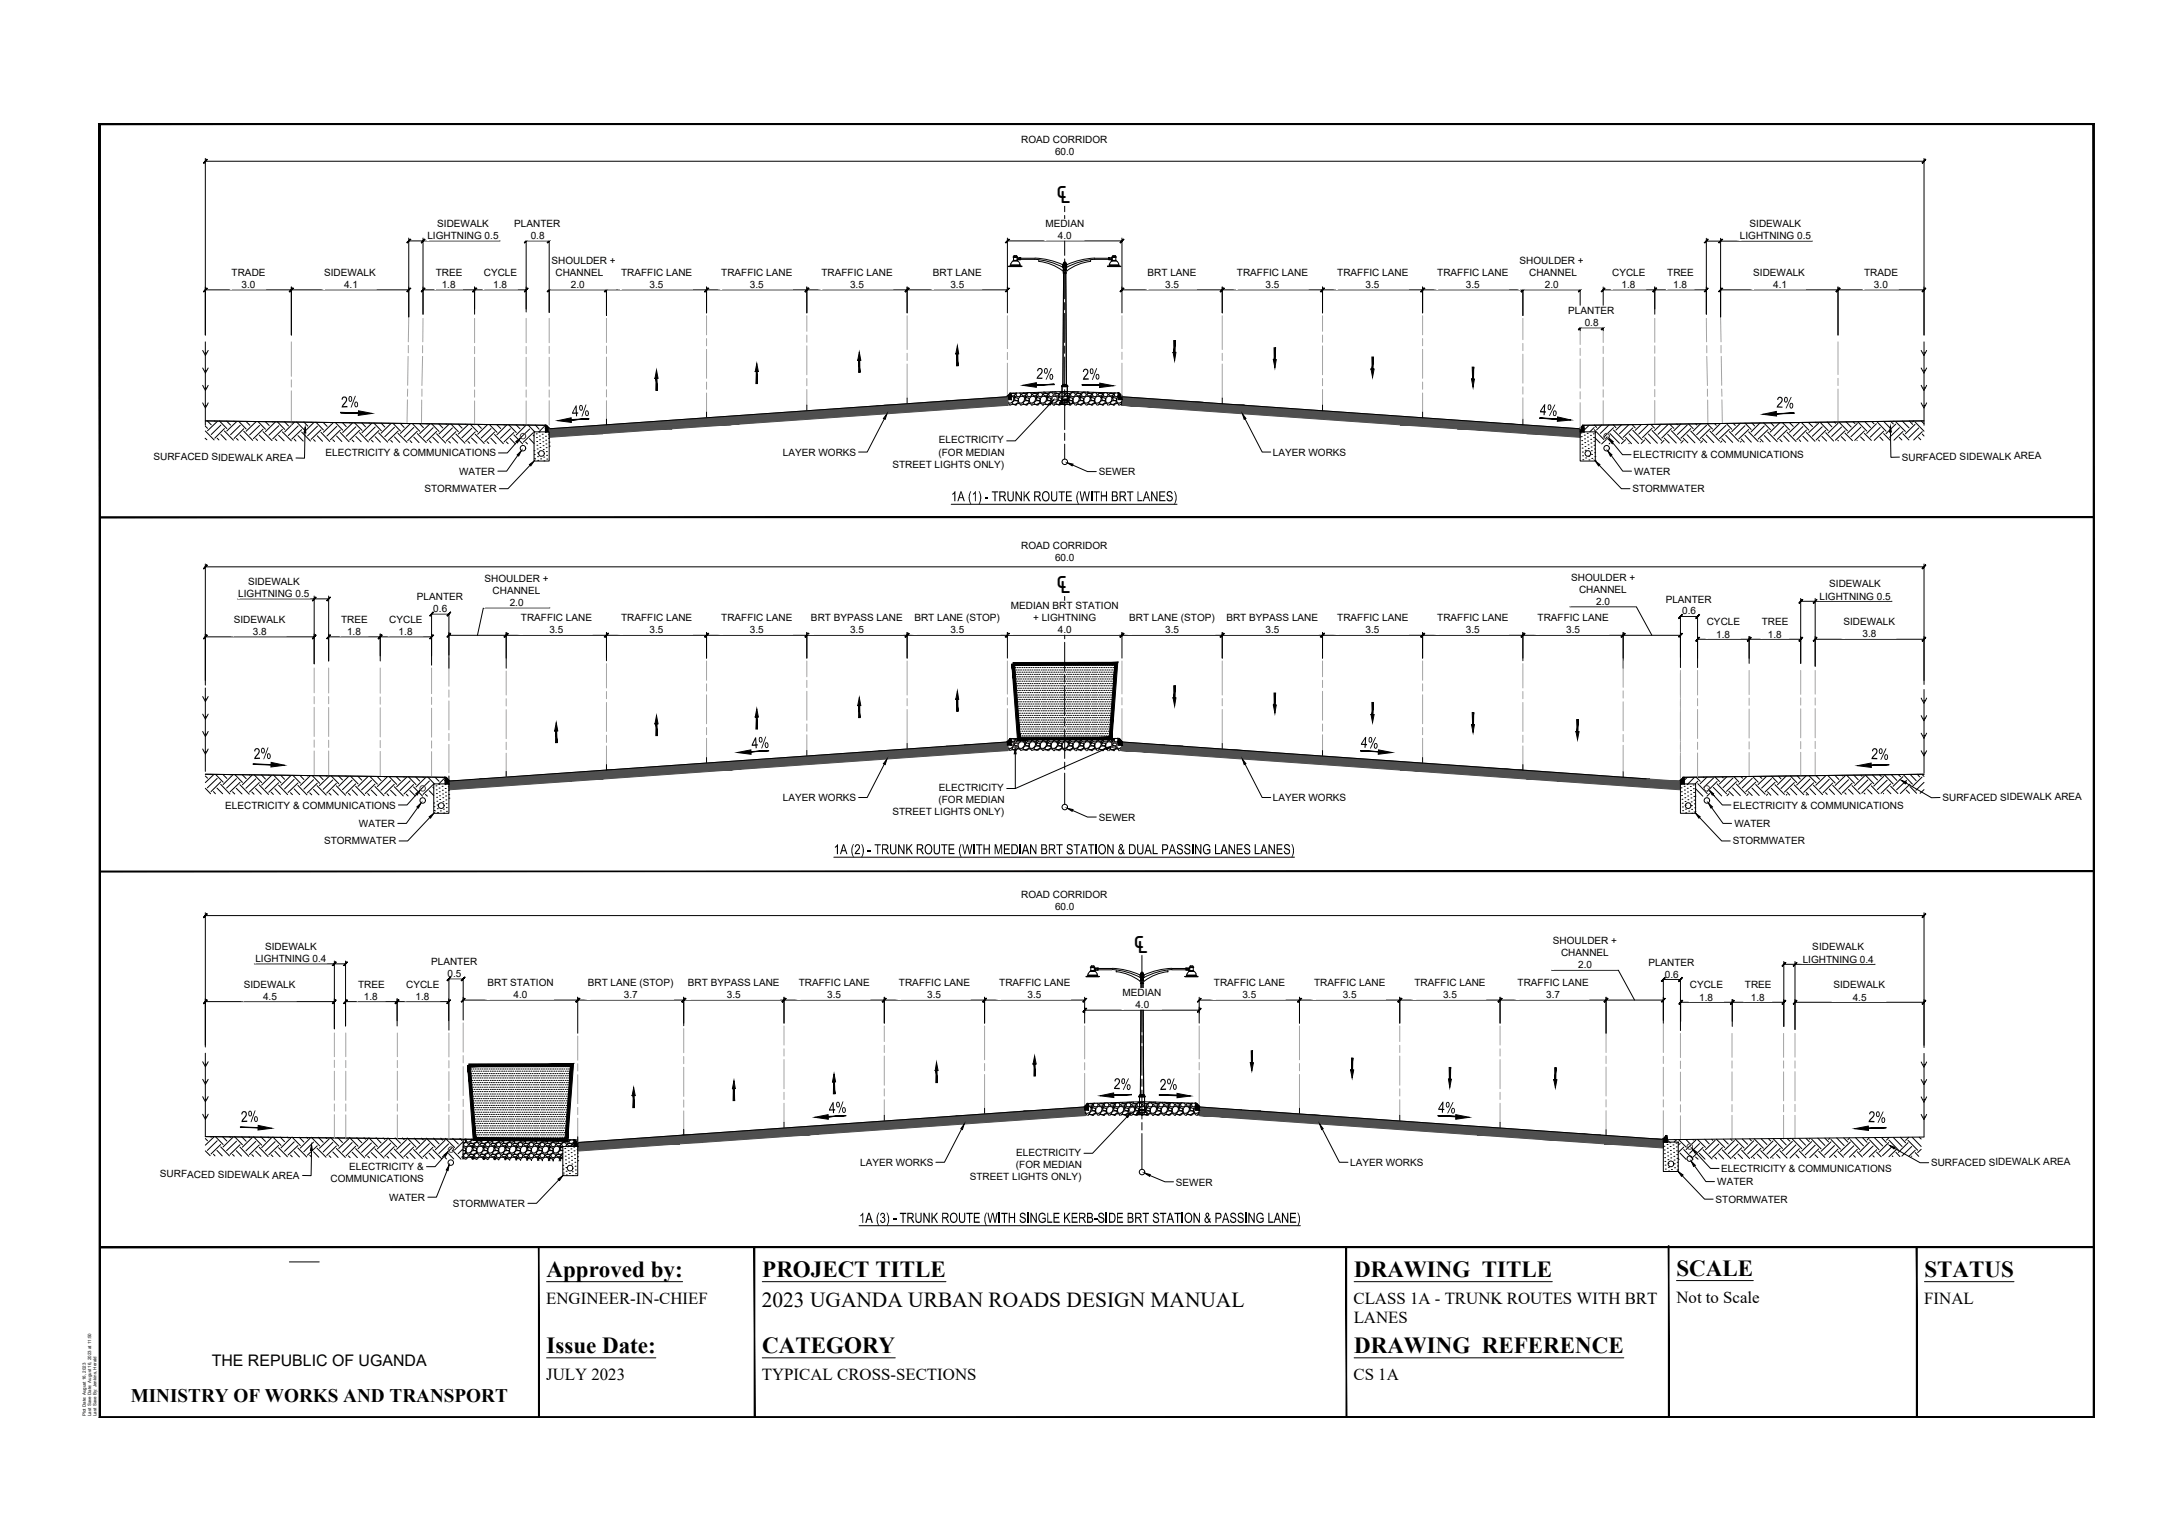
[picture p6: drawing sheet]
<svg xmlns="http://www.w3.org/2000/svg" width="420mm" height="297mm" viewBox="0 0 420 297" stroke-linecap="round" stroke-linejoin="round" font-family="sans-serif">
<defs><g id="words">
<g font-size="6">
<text x="203.7" y="39.2">℄</text>
<text x="203.7" y="114.4">℄</text>
<text x="218.6" y="183.8">℄</text>
</g>
<g font-size="4.4">
<text x="105.4" y="246.2">Approved by:</text>
<text x="147.1" y="246.2">PROJECT TITLE</text>
<text x="261.2" y="246.2">DRAWING TITLE</text>
<text x="323.4" y="246">SCALE</text>
<text x="371.2" y="246.2">STATUS</text>
<text x="105.4" y="260.9">Issue Date:</text>
<text x="147.1" y="260.9">CATEGORY</text>
<text x="261.2" y="260.9">DRAWING REFERENCE</text>
</g>
<text font-size="4.1" x="147" y="252">2023 UGANDA URBAN ROADS DESIGN MANUAL</text>
<text font-size="3.7" x="25.2" y="270.5">MINISTRY OF WORKS AND TRANSPORT</text>
<g font-size="3.3">
<text x="199.9" y="73.1" transform="rotate(2 199.9 73.1)">2%</text>
<text x="208.9" y="73.3" transform="rotate(-2 208.9 73.3)">2%</text>
<text x="65.9" y="78.6" transform="rotate(-2 65.9 78.6)">2%</text>
<text x="110.3" y="80.3" transform="rotate(-3 110.3 80.3)">4%</text>
<text x="297" y="80" transform="rotate(4 297 80)">4%</text>
<text x="342.7" y="78.6" transform="rotate(2 342.7 78.6)">2%</text>
<text x="49" y="146.4" transform="rotate(-2 49 146.4)">2%</text>
<text x="145" y="144.3" transform="rotate(-3 145 144.3)">4%</text>
<text x="262.5" y="144.2" transform="rotate(3 262.5 144.2)">4%</text>
<text x="361" y="146.4" transform="rotate(2 361 146.4)">2%</text>
<text x="159.9" y="214.7" transform="rotate(-4 159.9 214.7)">4%</text>
<text x="214.8" y="210" transform="rotate(2 214.8 210)">2%</text>
<text x="223.8" y="210.3" transform="rotate(-2 223.8 210.3)">2%</text>
<text x="277.4" y="214.6" transform="rotate(3 277.4 214.6)">4%</text>
<text x="46.5" y="216.4" transform="rotate(-2 46.5 216.4)">2%</text>
<text x="360.4" y="216.4" transform="rotate(3 360.4 216.4)">2%</text>
</g>
<g font-size="3.2">
<text x="105.4" y="251.4">ENGINEER-IN-CHIEF</text>
<text x="261.1" y="251.4">CLASS 1A - TRUNK ROUTES WITH BRT</text>
<text x="323.4" y="251.3">Not to Scale</text>
<text x="371.2" y="251.4">FINAL</text>
<text x="261.1" y="255.1">LANES</text>
<text x="105.4" y="266.1">JULY 2023</text>
<text x="147" y="266.1">TYPICAL CROSS-SECTIONS</text>
<text x="261.1" y="266.1">CS 1A</text>
</g>
<text font-size="3.1" x="40.8" y="263.5">THE REPUBLIC OF UGANDA</text>
<g font-size="3">
<text x="183.5" y="96.7">1A (1) - TRUNK ROUTE (WITH BRT LANES)</text>
<text x="160.9" y="164.7">1A (2) - TRUNK ROUTE (WITH MEDIAN BRT STATION &amp; DUAL PASSING LANES LANES)</text>
<text x="165.7" y="235.9">1A (3) - TRUNK ROUTE (WITH SINGLE KERB-SIDE BRT STATION &amp; PASSING LANE)</text>
</g>
<g font-size="1.9">
<text x="197" y="27.6">ROAD CORRIDOR</text>
<text x="203.5" y="30">60.0</text>
<text x="82.5" y="46.1">LIGHTNING 0.5</text>
<text x="84.4" y="43.8">SIDEWALK</text>
<text x="99.2" y="43.8">PLANTER</text>
<text x="102.4" y="46.1">0.8</text>
<text x="201.7" y="43.8">MEDIAN</text>
<text x="204.1" y="46.1">4.0</text>
<text x="335.6" y="46.1">LIGHTNING 0.5</text>
<text x="337.5" y="43.8">SIDEWALK</text>
<text x="44.7" y="53.2">TRADE</text>
<text x="62.5" y="53.3">SIDEWALK</text>
<text x="84.1" y="53.2">TREE</text>
<text x="93.3" y="53.2">CYCLE</text>
<text x="106.4" y="50.9">SHOULDER +</text>
<text x="107.2" y="53.2">CHANNEL</text>
<text x="119.8" y="53.2">TRAFFIC LANE</text>
<text x="139.1" y="53.2">TRAFFIC LANE</text>
<text x="158.5" y="53.2">TRAFFIC LANE</text>
<text x="179.9" y="53.2">BRT LANE</text>
<text x="221.4" y="53.2">BRT LANE</text>
<text x="238.6" y="53.2">TRAFFIC LANE</text>
<text x="258" y="53.2">TRAFFIC LANE</text>
<text x="277.3" y="53.2">TRAFFIC LANE</text>
<text x="293.1" y="50.9">SHOULDER +</text>
<text x="295" y="53.2">CHANNEL</text>
<text x="311" y="53.2">CYCLE</text>
<text x="321.6" y="53.2">TREE</text>
<text x="338.2" y="53.3">SIDEWALK</text>
<text x="359.6" y="53.2">TRADE</text>
<text x="46.6" y="55.6">3.0</text>
<text x="66.4" y="55.6">4.1</text>
<text x="85.2" y="55.6">1.8</text>
<text x="95.2" y="55.6">1.8</text>
<text x="110.1" y="55.6">2.0</text>
<text x="125.3" y="55.6">3.5</text>
<text x="144.6" y="55.6">3.5</text>
<text x="164" y="55.6">3.5</text>
<text x="183.3" y="55.6">3.5</text>
<text x="224.8" y="55.6">3.5</text>
<text x="244.1" y="55.6">3.5</text>
<text x="263.4" y="55.6">3.5</text>
<text x="282.8" y="55.6">3.5</text>
<text x="298" y="55.6">2.0</text>
<text x="312.8" y="55.6">1.8</text>
<text x="322.8" y="55.6">1.8</text>
<text x="342.1" y="55.6">4.1</text>
<text x="361.5" y="55.6">3.0</text>
<text x="302.5" y="60.6">PLANTER</text>
<text x="305.7" y="62.9">0.8</text>
<text x="29.6" y="88.7" transform="rotate(1 29.6 88.7)">SURFACED SIDEWALK AREA</text>
<text x="62.8" y="88">ELECTRICITY &amp; COMMUNICATIONS</text>
<text x="151" y="87.9">LAYER WORKS</text>
<text x="181" y="87.9">(FOR MEDIAN</text>
<text x="181.1" y="85.5">ELECTRICITY</text>
<text x="245.6" y="87.9">LAYER WORKS</text>
<text x="315.1" y="88.4">ELECTRICITY &amp; COMMUNICATIONS</text>
<text x="366.9" y="88.9" transform="rotate(-1 366.9 88.9)">SURFACED SIDEWALK AREA</text>
<text x="81.9" y="95">STORMWATER</text>
<text x="88.5" y="91.6">WATER</text>
<text x="172.2" y="90.2">STREET LIGHTS ONLY)</text>
<text x="211.9" y="91.7">SEWER</text>
<text x="314.9" y="95">STORMWATER</text>
<text x="315.2" y="91.6">WATER</text>
<text x="197" y="105.9">ROAD CORRIDOR</text>
<text x="47.9" y="112.8">SIDEWALK</text>
<text x="93.5" y="112.3">SHOULDER +</text>
<text x="203.5" y="108.2">60.0</text>
<text x="303.1" y="112">SHOULDER +</text>
<text x="352.9" y="113.3">SIDEWALK</text>
<text x="46" y="115.2">LIGHTNING 0.5</text>
<text x="80.4" y="115.8">PLANTER</text>
<text x="83.6" y="118.1">0.6</text>
<text x="95" y="114.6">CHANNEL</text>
<text x="98.3" y="116.9">2.0</text>
<text x="100.5" y="119.9">TRAFFIC LANE</text>
<text x="119.8" y="119.9">TRAFFIC LANE</text>
<text x="139.1" y="119.9">TRAFFIC LANE</text>
<text x="156.4" y="119.9">BRT BYPASS LANE</text>
<text x="176.4" y="119.9">BRT LANE (STOP)</text>
<text x="195" y="117.5">MEDIAN BRT STATION</text>
<text x="199.3" y="119.9">+ LIGHTNING</text>
<text x="217.8" y="119.9">BRT LANE (STOP)</text>
<text x="236.6" y="119.9">BRT BYPASS LANE</text>
<text x="258" y="119.9">TRAFFIC LANE</text>
<text x="277.3" y="119.9">TRAFFIC LANE</text>
<text x="296.6" y="119.9">TRAFFIC LANE</text>
<text x="304.6" y="114.4">CHANNEL</text>
<text x="307.9" y="116.7">2.0</text>
<text x="321.3" y="116.2">PLANTER</text>
<text x="324.5" y="118.5">0.6</text>
<text x="351" y="115.6">LIGHTNING 0.5</text>
<text x="45.1" y="120.2">SIDEWALK</text>
<text x="48.8" y="122.5">3.8</text>
<text x="65.8" y="120.2">TREE</text>
<text x="67" y="122.5">1.8</text>
<text x="75.1" y="120.2">CYCLE</text>
<text x="76.9" y="122.5">1.8</text>
<text x="106" y="122.2">3.5</text>
<text x="125.3" y="122.2">3.5</text>
<text x="144.6" y="122.2">3.5</text>
<text x="164" y="122.2">3.5</text>
<text x="183.3" y="122.2">3.5</text>
<text x="204.1" y="122.2">4.0</text>
<text x="224.8" y="122.2">3.5</text>
<text x="244.1" y="122.2">3.5</text>
<text x="263.4" y="122.2">3.5</text>
<text x="282.8" y="122.2">3.5</text>
<text x="302.1" y="122.2">3.5</text>
<text x="329.3" y="120.6">CYCLE</text>
<text x="331.1" y="123">1.8</text>
<text x="339.9" y="120.6">TREE</text>
<text x="341" y="123">1.8</text>
<text x="355.6" y="120.6">SIDEWALK</text>
<text x="359.3" y="122.9">3.8</text>
<text x="43.5" y="156">ELECTRICITY &amp; COMMUNICATIONS</text>
<text x="151" y="154.5">LAYER WORKS</text>
<text x="181" y="154.9">(FOR MEDIAN</text>
<text x="181.1" y="152.6">ELECTRICITY</text>
<text x="245.6" y="154.5">LAYER WORKS</text>
<text x="334.3" y="156">ELECTRICITY &amp; COMMUNICATIONS</text>
<text x="374.7" y="154.5" transform="rotate(-1 374.7 154.5)">SURFACED SIDEWALK AREA</text>
<text x="69.2" y="159.5">WATER</text>
<text x="172.2" y="157.3">STREET LIGHTS ONLY)</text>
<text x="211.9" y="158.3">SEWER</text>
<text x="334.6" y="159.5">WATER</text>
<text x="62.5" y="162.9">STORMWATER</text>
<text x="334.2" y="162.9">STORMWATER</text>
<text x="197" y="173.1">ROAD CORRIDOR</text>
<text x="203.5" y="175.5">60.0</text>
<text x="49.3" y="185.5">LIGHTNING 0.4</text>
<text x="51.1" y="183.2">SIDEWALK</text>
<text x="299.6" y="182.1">SHOULDER +</text>
<text x="301.1" y="184.5">CHANNEL</text>
<text x="347.8" y="185.7">LIGHTNING 0.4</text>
<text x="349.6" y="183.3">SIDEWALK</text>
<text x="47" y="190.5">SIDEWALK</text>
<text x="69.1" y="190.6">TREE</text>
<text x="78.3" y="190.5">CYCLE</text>
<text x="83.2" y="186.2">PLANTER</text>
<text x="86.3" y="188.5">0.5</text>
<text x="94.1" y="190.2">BRT STATION</text>
<text x="113.4" y="190.2">BRT LANE (STOP)</text>
<text x="132.7" y="190.2">BRT BYPASS LANE</text>
<text x="154.1" y="190.2">TRAFFIC LANE</text>
<text x="173.4" y="190.2">TRAFFIC LANE</text>
<text x="192.8" y="190.2">TRAFFIC LANE</text>
<text x="234.2" y="190.2">TRAFFIC LANE</text>
<text x="253.5" y="190.2">TRAFFIC LANE</text>
<text x="272.9" y="190.2">TRAFFIC LANE</text>
<text x="292.8" y="190.2">TRAFFIC LANE</text>
<text x="304.4" y="186.8">2.0</text>
<text x="318" y="186.3">PLANTER</text>
<text x="321.2" y="188.6">0.6</text>
<text x="326" y="190.7">CYCLE</text>
<text x="336.6" y="190.7">TREE</text>
<text x="353.7" y="190.7">SIDEWALK</text>
<text x="50.7" y="192.9">4.5</text>
<text x="70.2" y="192.9">1.8</text>
<text x="80.2" y="192.9">1.8</text>
<text x="99.1" y="192.6">4.0</text>
<text x="120.3" y="192.6">3.7</text>
<text x="140.2" y="192.6">3.5</text>
<text x="159.6" y="192.6">3.5</text>
<text x="178.9" y="192.6">3.5</text>
<text x="198.2" y="192.6">3.5</text>
<text x="216.6" y="192.2">MEDIAN</text>
<text x="219" y="194.5">4.0</text>
<text x="239.7" y="192.6">3.5</text>
<text x="259" y="192.6">3.5</text>
<text x="278.4" y="192.6">3.5</text>
<text x="298.3" y="192.6">3.7</text>
<text x="327.8" y="193">1.8</text>
<text x="337.8" y="193">1.8</text>
<text x="357.4" y="193">4.5</text>
<text x="30.8" y="227.1" transform="rotate(1 30.8 227.1)">SURFACED SIDEWALK AREA</text>
<text x="67.4" y="225.7">ELECTRICITY &amp;</text>
<text x="165.9" y="224.9">LAYER WORKS</text>
<text x="187.1" y="227.6">STREET LIGHTS ONLY)</text>
<text x="196" y="225.3">(FOR MEDIAN</text>
<text x="196" y="223">ELECTRICITY</text>
<text x="260.5" y="224.9">LAYER WORKS</text>
<text x="332" y="226">ELECTRICITY &amp; COMMUNICATIONS</text>
<text x="372.5" y="224.9" transform="rotate(-1 372.5 224.9)">SURFACED SIDEWALK AREA</text>
<text x="63.8" y="228.1">COMMUNICATIONS</text>
<text x="75" y="231.6">WATER</text>
<text x="87.4" y="232.8">STORMWATER</text>
<text x="226.9" y="228.7">SEWER</text>
<text x="330.9" y="232">STORMWATER</text>
<text x="331.3" y="228.6">WATER</text>
</g>
<g font-size=".9">
<text x="16.5" y="273.1" transform="rotate(-90 16.5 273.1)">Plot Date: August 16, 2023</text>
<text x="17.6" y="273.1" transform="rotate(-90 17.6 273.1)">Last Save Date: August 16, 2023 at 11:50</text>
<text x="18.6" y="273.1" transform="rotate(-90 18.6 273.1)">Last Save By: Jenkins, Herald</text>
</g>
</g></defs>
<!-- layer: 0 -->
<g fill="none" stroke="#000" stroke-width=".19">
<path d="M19.2 23.9h384.7v216.7h-384.7zM194.5 51.3l2.6 .1zM194.9 51.1h1.9v.1h-1.9zM194.9 51.2l-.1 .1M195 50.9v.2M195.3 50.4l-.3 .4M195.4 49.5h.9v.1h-.9zM195.4 50.2h.9v.2h-.9zM195.4 50.4h-.1M195.5 49.6v.6h.7v-.1M195.6 49.3h.5l.1 .2M195.7 49.3l-.1 .2"/>
<path d="M196.2 49.7h.3v.4h-.3zM196.2 49.6v.1M196.3 50.4h.1M196.5 49.7h.3v.4h-.3zM196.5 50.4l.2 .4M196.7 50.9v.2M196.8 49.7h.1v.4h-.1zM196.8 51.2l.1 .1M196.9 50a15.1 15.1 0 0 1 5.6 .5l2.6 1.1M196.9 49.8h2.8M199.7 49.8a16.7 16.7 0 0 1 5.4 1.3l.1-.1M200.4 50.2v.2"/>
<path d="M200.4 50.4l1.4 .3 1.3 .4 1.9 1.1M204.9 52.3h.3M205 51.1v.5M205 51.6h.1M205.1 52.6h.5v.1h-.5zM205.1 52l.5 .1zM205.1 51l-.1 .6M205.1 52.6h.6v.1h-.6zM205.1 52l.6 .1zM205.1 50.7h.5v.2h-.5zM205.1 50.9h.4v.9h.1v.2v-1.1h-.3v.9h-.2v.2zM205.1 51.8v-.2l.1 .2"/>
<path d="M205.1 50.9v.1M205.2 50.9v1.1v-.2h.1v-.9h.3v1.1v-.2h-.1v-.9zM205.2 52.7l-.2 21.5M205.2 52.1v.5M205.2 50.9l-.1 .1M205.2 50.7l.2-.2 .2 .2M205.3 52.6l.1 .1zM205.3 52l.1 .1zM205.3 52.6l.2 .1zM205.3 52l.2 .1zM205.6 52.3h.3M205.6 52.7l.1 21.5"/>
<path d="M205.6 52.1v.5M205.6 50.9l.2 .2M205.6 51.6v.2M205.7 51.6l-.1 .2M205.7 51.1v.5M205.8 51.1v.5M210.4 50.4l-1.4 .3-1.3 .4-1.9 1.1M210.4 50.2v.2M211.1 49.8h2.8M211.1 49.8a16.7 16.7 0 0 0-5.4 1.3l-.1-.2M211.1 50h2.8M211.2 50a13.1 13.1 0 0 0-5.5 1.6h.1"/>
<path d="M213.6 51.3l2.6 .1zM213.9 49.7h.1v.4h-.1zM214 51.1h1.9v.1h-1.9zM214 49.7h.3v.4h-.3zM214 51.2l-.1 .1M214.1 50.9v.2M214.3 49.7h.3v.4h-.3zM214.5 49.5h.8v.1h-.8zM214.5 50.2h.8v.2h-.8zM214.5 50.4l-.4 .4M214.6 49.6v.1M214.7 49.3h.5"/>
<path d="M214.7 49.3l-.1 .2M215.1 49.3l.2 .2M215.3 49.6v.6h-.7v-.1M215.4 50.4l.4 .4M215.8 50.9v.2M215.9 51.2l.1 .1M204.4 77.8v.2h2v-.2M204.7 77.5l-.2 .2M204.8 77v.2h1.2v-.2M204.8 77h1.2v.2h-1.2zM204.8 74.4h1.2v.2h-1.2zM204.9 77.2l-.2 .3h1.4l-.2-.3"/>
<path d="M204.9 74.6v2.4M205 74.2h.8zM205 74.2l-.1 .2M205.8 74.2l.1 .2M205.9 74.6v2.4M206.1 77.5l.3 .2M39.6 84.5l.3 .3M39.6 82.2l.4 .4M39.6 83.1l1.7 1.8M40 81.2l.8 .7M41.4 81.2l.1 .1M41.9 84.5l.3 .4"/>
<path d="M41.9 81.3l-1.9 1.8M42.3 81.2l1.5 1.5M42.6 82l-1.8 1.8M42.6 83.8l1 1.1M43.3 82.7l-1.9 1.8M43.3 83.1l1.7 1.8M43.7 81.2l.8 .8M45.1 81.2l.1 .1M45.6 84.6l.4 .3M45.7 81.3l-1.9 1.8M46 81.3l1.5 1.4M46.3 83.9l1.1 1"/>
<path d="M46.3 82l-1.8 1.8M47 82.7l-1.8 1.9M47 83.2l1.8 1.7M47.4 81.3l.8 .7M48.8 81.3l.1 .1M49.3 84.6l.4 .3M49.4 81.4l-1.9 1.8M49.8 81.3l1.4 1.5M50 83.9l1.1 1.1M50.1 82.1l-1.9 1.8M50.7 82.8l-1.8 1.8M50.7 83.3l1.8 1.7"/>
<path d="M51.2 81.3l.7 .8M52.6 81.4h.1M53.1 84.7l.3 .3M53.1 81.4l-1.9 1.9M53.5 81.4l1.4 1.4M53.7 84l1.1 1M53.8 82.1l-1.9 1.8M54.5 82.8l-1.9 1.9M54.5 83.3l1.7 1.7M54.9 81.4l.8 .8M56.3 81.4h.1M56.8 84.7l.3 .4"/>
<path d="M56.8 81.4l-1.9 1.9M57.2 81.4l1.5 1.5M57.5 84l1 1.1M57.5 82.2l-1.9 1.8M58.2 82.9l-1.9 1.8M58.2 83.3l1.7 1.8M58.6 81.4l.8 .8M60 81.4l.1 .1M60.5 84.8l.3 .3M60.5 81.5l-1.8 1.8M60.9 81.4l1.5 1.5M61.2 84.1l1 1"/>
<path d="M61.2 82.2l-1.9 1.9M61.9 82.9l-1.9 1.8M61.9 83.4l1.7 1.8M62.3 81.5l.8 .7M63.7 81.5l.1 .1M64.2 84.8l.3 .4M64.2 81.6l-1.8 1.8M64.7 81.5l1.4 1.5M64.9 84.1l1 1.1M65 82.2l-1.9 1.9M65.6 83l-1.9 1.8M65.6 83.4l1.7 1.8"/>
<path d="M66.1 81.5l.7 .8M67.5 81.5v.1M67.9 84.9l.4 .3M68 81.6l-1.9 1.8M68.4 81.6l1.4 1.4M68.7 82.3l-1.9 1.8M68.7 84.2l1 1M69.4 83l-1.9 1.9M69.4 83.5l1.7 1.7M69.8 81.6l.7 .7M71.2 81.6h.1M71.7 84.9l.3 .3"/>
<path d="M71.7 81.6l-1.9 1.9M72.1 81.6l1.5 1.5M72.4 82.4l-1.9 1.8M72.4 84.2l1 1.1M73.1 83.5l1.7 1.8M73.1 83l-1.9 1.9M73.5 81.6l.7 .8M74.9 81.6l.1 .1M75.4 84.9l.3 .4M75.4 81.7l-1.9 1.9M75.8 81.6l1.4 1.5M76.1 82.4l-1.9 1.8"/>
<path d="M76.1 84.3l1 1M76.8 83.6l1.7 1.7M76.8 83.1l-1.9 1.8M77.2 81.6l.8 .9M78.6 81.7h.1M79.1 85l.3 .4M79.1 81.7l-1.9 1.9M79.5 81.7l1.5 1.5M79.8 82.5l-1.8 1.8M79.8 84.3l1 1.1M80.5 83.2l-1.9 1.8M80.5 83.6l1.7 1.8"/>
<path d="M80.9 81.7l.8 .8M82.3 81.7l.1 .1M82.8 85l.4 .4M82.9 81.8l-1.9 1.8M83.3 81.7l1.4 1.5M83.5 84.4l1.1 1M83.6 82.5l-1.9 1.9M84.2 83.2l-1.8 1.8M84.2 83.7l1.8 1.8M84.7 81.8l.7 .7M86 81.8l.1 .1M86.6 85.1l.3 .4"/>
<path d="M86.6 81.9l-1.9 1.8M87 81.8l1.4 1.5M87.2 84.4l1.1 1.1M87.3 82.5l-1.9 1.9M88 83.3l-1.9 1.8M88 83.7l1.7 1.8M88.4 81.8l.7 .8M89.8 81.8l.1 .1M90.3 85.2l.3 .3M90.3 81.9l-1.9 1.8M90.7 81.8l1.4 1.5M91 84.5l1 1"/>
<path d="M91 82.6l-1.9 1.8M91.7 83.3l-1.9 1.9M91.7 83.8l1.7 1.7M92.1 81.9l.8 .7M93.5 81.9h.1M94 85.2l.3 .3M94 81.9l-1.9 1.9M94.4 81.9l1.5 1.5M94.7 84.5l1 1.1M94.7 82.7l-1.9 1.8M95.4 83.3l-1.9 1.9M95.4 83.8l1.7 1.8"/>
<path d="M95.8 81.9l.8 .8M97.2 81.9l.1 .1M97.7 85.2l.3 .4M97.7 82l-1.8 1.8M98.2 81.9l1.4 1.5M98.4 84.6l1 1M98.5 82.7l-2 1.8M99.1 83.4l-1.9 1.8M99.1 83.9l1.7 1.7M99.6 81.9l.7 .8M101 82h.1M101.4 85.3l.4 .3"/>
<path d="M101.5 82l-1.9 1.9M101.9 82l1.3 1.3M102.1 84.6l.9 .9M102.2 82.7l-1.9 1.9M102.9 83.5l-1.9 1.8M102.9 83.9l.1 .2M103.3 82l.7 .8M104.7 82v.1M105.2 82.1l-1.2 1.2M306.6 82l-1.1 1M307.5 82.5l-.8 .8M307.5 82.9l1.9 1.9"/>
<path d="M307.6 82l.4 .5M307.7 84.5l1 1M309 82l-1 .9M309.9 84.8l-.9 .8M309.9 84.3l1.2 1.3M310.4 82l-1.7 1.6M310.5 85.5l-.1 .1M310.6 83.6l1.8 1.9M311.2 81.9l.5 .6M311.3 82.5l-1.9 1.8M311.3 83l1.8 1.8M312.8 81.9l-1.1 1.1"/>
<path d="M313.6 84.8l-.8 .8M313.6 84.4l1.1 1.2M314.2 81.9l-1.8 1.8M314.3 85.5l-.1 .1M314.3 83.7l1.8 1.8M314.9 81.9l.6 .6M315 82.5l-1.9 1.9M315 83l1.8 1.9M316.6 81.9l-1.1 1.1M317.3 84.9l-.7 .6M317.3 84.4l1.1 1.1M318 83.7l1.7 1.8"/>
<path d="M318 81.9l-1.9 1.8M318.5 81.9l.7 .7M318.7 82.6l-1.8 1.8M318.7 83l1.8 1.9M319.9 81.9h.1M320.4 81.8l-1.2 1.2M321 84.9l-.6 .6M321 84.5l1 1M321.7 83.8l1.7 1.7M321.8 81.9l-1.9 1.9M322.1 81.8l.8 .8M322.4 82.6l-1.8 1.9"/>
<path d="M322.4 83.1l1.9 1.9M323.5 81.8l.1 .1M324.3 81.8l-1.4 1.3M324.7 85l-.4 .5M324.7 84.5l.9 .9M325.4 83.8l1.6 1.6M325.5 82l-1.9 1.8M325.7 81.8l.9 .9M326.2 82.7l-1.9 1.8M326.2 83.1l1.8 1.9M327.1 81.7l.2 .3M328.1 81.7l-1.5 1.4"/>
<path d="M328.5 85l-.4 .4M328.5 84.6l.8 .8M329.2 83.9l1.4 1.5M329.2 82l-1.9 1.8M329.3 81.7l1.1 1M329.9 82.7l-1.9 1.9M329.9 83.2l1.8 1.9M330.7 81.7l.4 .3M331.9 81.7l-1.5 1.5M332.2 85.1l-.3 .2M332.2 84.6l.7 .7M332.9 83.9l1.3 1.4"/>
<path d="M332.9 82.1l-1.9 1.8M333 81.6l1.1 1.2M333.6 82.8l-1.9 1.8M333.6 83.3l1.8 1.8M334.3 81.6l.5 .5M335.7 81.6l-1.6 1.7M335.9 85.1l-.2 .2M335.9 84.7l.6 .6M336.6 82.1l-1.8 1.8M336.6 81.6l1.2 1.2M336.6 84l1.2 1.3M337.3 82.8l-1.9 1.9"/>
<path d="M337.3 83.3l1.9 1.9M338 81.6l.5 .6M339.5 81.6l-1.7 1.7M339.6 85.2h-.1M339.6 84.7l.5 .5M340.2 81.6l1.3 1.3M340.3 82.2l-1.8 1.8M340.3 84l1.2 1.2M341 83.3l1.8 1.9M341.1 82.9l-1.9 1.8M341.6 81.6l.6 .6M343.4 81.5l-1.9 1.8"/>
<path d="M343.4 84.8l.4 .4M343.9 81.5l1.3 1.4M344.1 82.2l-1.9 1.9M344.1 84.1l1 1.1M344.7 82.9l-1.8 1.8M344.7 83.4l1.8 1.8M345.2 81.5l.7 .7M346.6 81.5l.1 .1M347.1 84.8l.3 .4M347.1 81.6l-1.9 1.8M347.5 81.5l1.4 1.5M347.8 82.3l-1.9 1.8"/>
<path d="M347.8 84.1l1 1M348.5 83l-1.9 1.8M348.5 83.4l1.6 1.7M348.9 81.5l.8 .8M350.2 81.4l.2 .2M350.8 84.9l.2 .2M350.8 81.6l-1.9 1.8M351.1 81.4l1.6 1.6M351.5 84.2l.9 .9M351.5 82.3l-1.9 1.8M352.2 83l-1.9 1.9M352.2 83.5l1.5 1.6"/>
<path d="M352.5 81.4l.9 .9M353.9 81.4l.2 .2M354.5 84.9l.2 .1M354.6 81.6l-1.9 1.9M354.7 81.4l1.7 1.7M355.2 84.2l.8 .8M355.2 82.4l-1.9 1.8M355.9 83.1l-1.8 1.8M355.9 83.6l1.5 1.4M356.1 81.4l1 1M357.4 81.4l.4 .3M358.3 84.9v.1"/>
<path d="M358.3 81.7l-1.9 1.9M358.4 81.4l1.7 1.7M358.9 84.3l.7 .7M359 82.4l-1.9 1.8M359.6 83.1l-1.8 1.8M359.6 83.6l1.4 1.3M359.7 81.3l1.1 1.2M361.1 81.3l.4 .4M362 81.7l-1.9 1.9M362 81.3l1.8 1.9M362.7 84.3l.5 .6M362.7 82.5l-1.9 1.8"/>
<path d="M363.4 83.2l-1.8 1.7M363.4 81.3l1.2 1.2M363.4 83.6l1.2 1.3M364.7 81.3l.5 .5M365.4 81.2l-.2 .2M365.7 81.8l-1.9 1.8M365.7 81.4l1.9 1.8M366.4 84.4l.5 .5M366.4 82.5l-1.9 1.9M367 81.2l1.3 1.3M367.1 83.2l-1.7 1.7M367.1 83.7l1.1 1.2"/>
<path d="M368.3 81.2l.7 .7M369.2 81.2l-.2 .2M369.4 81.9l-1.8 1.8M369.4 81.4l1.8 1.8M370.1 84.4l.4 .4M370.1 82.5l-1.9 1.9M370.6 81.2l.6 .5M370.8 83.3l-1.6 1.6M370.8 83.7l.4 .4M39.6 149.7l.4 .4M39.6 152l1 1.1M40.7 149.3l.1 .1"/>
<path d="M41.2 152.7l.4 .4M41.2 149.4l-1.6 1.5M41.6 149.4l1.4 1.5M41.9 152l1.1 1.1M41.9 150.1l-1.9 1.9M42.6 150.8l-1.9 1.9M42.6 151.3l1.8 1.8M43 149.4l.8 .7M44.4 149.4v.1M44.9 152.7l.4 .4M44.9 149.5l-1.9 1.8M45.3 149.4l1.5 1.5"/>
<path d="M45.6 152l1.1 1.1M45.6 150.2l-1.9 1.8M46.3 150.9l-1.9 1.8M46.3 151.4l1.8 1.8M46.7 149.4l.8 .8M48.1 149.5h.1M48.6 152.8l.4 .4M48.6 149.5l-1.8 1.9M49.1 149.5l1.4 1.4M49.3 152.1l1.1 1.1M49.3 150.2l-1.9 1.8M50 150.9l-1.9 1.9"/>
<path d="M50 151.4l1.8 1.8M50.4 149.5l.8 .8M51.8 149.5h.1M52.3 152.8l.4 .4M52.4 149.6l-1.9 1.8M52.8 149.5l1.4 1.5M53 152.1l1.1 1.1M53.1 150.3l-1.9 1.8M53.7 151l-1.9 1.8M53.7 151.5l1.8 1.8M54.2 149.5l.7 .8M55.6 149.5v.1"/>
<path d="M56 152.9l.4 .4M56.1 149.6l-1.9 1.9M56.5 149.5l1.4 1.5M56.8 150.3l-1.9 1.9M56.8 152.2l1 1.1M57.5 151l-1.9 1.9M57.5 151.5l1.7 1.8M57.9 149.6l.7 .8M59.3 149.6v.1M59.8 152.9l.3 .4M59.8 149.7l-1.9 1.8M60.2 149.6l1.5 1.5"/>
<path d="M60.5 150.4l-1.9 1.8M60.5 152.3l1 1M61.2 151.5l1.7 1.9M61.2 151.1l-1.9 1.8M61.6 149.6l.7 .8M63 149.6l.1 .1M63.5 153l.4 .4M63.5 149.7l-1.9 1.8M63.9 149.7l1.4 1.5M64.2 150.4l-1.9 1.9M64.2 152.3l1.1 1.1M64.9 151.1l-1.9 1.9"/>
<path d="M64.9 151.6l1.8 1.8M65.3 149.7l.8 .7M66.7 149.7l.1 .1M67.2 153l.4 .4M67.3 149.8l-2 1.8M67.6 149.7l1.5 1.5M67.9 150.5l-1.8 1.8M67.9 152.3l1 1.1M68.6 151.2l-1.9 1.8M68.6 151.7l1.7 1.7M69 149.7l.8 .8M70.4 149.8h.1"/>
<path d="M70.9 153.1l.4 .3M71 149.8l-1.9 1.9M71.4 149.8l1.4 1.4M71.6 152.4l1.1 1M71.7 150.5l-1.9 1.8M72.3 151.2l-1.8 1.9M72.3 151.7l1.8 1.8M72.8 149.8l.7 .8M74.2 149.8h.1M74.7 153.1l.3 .4M74.7 149.8l-1.9 1.9M75.1 149.8l1.4 1.5"/>
<path d="M75.3 152.4l1.1 1.1M75.4 150.6l-1.9 1.8M76.1 151.3l-1.9 1.8M76.1 151.8l1.7 1.7M76.5 149.8l.7 .8M77.9 149.8l.1 .1M78.4 153.2l.3 .3M78.4 149.9l-1.9 1.9M78.8 149.8l1.4 1.5M79.1 152.5l1 1M79.1 150.6l-1.9 1.9M79.8 151.3l-1.9 1.8"/>
<path d="M79.8 151.8l1.7 1.8M80.2 149.9l.8 .8M81.6 149.9v.1M82.1 153.2l.4 .4M82.1 150l-1.9 1.8M82.5 149.9l1.3 1.3M82.8 152.5l.9 .9M82.8 150.7l-1.9 1.8M83.5 151.4l-1.9 1.8M83.5 151.8l.2 .2M83.9 149.9l.8 .8M85.3 149.9l.1 .1"/>
<path d="M85.8 150l-1.1 1.2M325 149.9v.1M325.5 149.9l-.6 .6M326.8 150l-1.2 1.2M327.1 153.5v.1M327.1 152.1l1.4 1.5M327.2 149.9l.8 .8M327.5 150.7l-.5 .5M327.5 151.2l1.8 1.9M328.6 149.9l.1 .1M329.3 149.9l-1.3 1.3M329.8 153.1l-.5 .5"/>
<path d="M329.8 152.6l.9 .9M330.5 151.9l1.6 1.6M330.6 150.1l-1.9 1.8M330.9 149.9l.8 .8M331.2 150.7l-1.8 1.9M331.2 151.2l1.9 1.9M332.2 149.8l.2 .3M333.1 149.8l-1.4 1.4M333.5 153.1l-.4 .4M333.5 152.6l.9 .9M334.2 152l1.5 1.5M334.3 150.1l-1.9 1.8"/>
<path d="M334.5 149.8l.9 1M335 150.8l-1.9 1.8M335 151.2l1.8 1.9M335.9 149.8l.3 .3M337 149.8l-1.6 1.5M337.3 153.1l-.3 .3M337.3 152.7l.7 .7M338 152l1.4 1.4M338 150.1l-1.9 1.9M338.1 149.8l1.1 1.1M338.7 150.9l-1.9 1.8M338.7 151.3l1.8 1.9"/>
<path d="M339.5 149.8l.4 .3M340.8 149.8l-1.6 1.5M341 153.2l-.2 .2M341 152.7l.6 .7M341.7 152l1.3 1.4M341.7 150.2l-1.9 1.8M341.7 149.7l1.2 1.2M342.4 150.9l-1.9 1.8M342.4 151.4l1.8 1.8M343.1 149.7l.5 .5M344.6 149.7l-1.7 1.7M344.7 153.2l-.1 .2"/>
<path d="M344.7 152.8l.6 .6M345.4 149.7l1.2 1.2M345.4 150.2l-1.8 1.9M345.4 152.1l1.2 1.2M346.1 150.9l-1.9 1.9M346.1 151.4l1.9 1.9M346.7 149.7l.6 .6M348.4 153.3h.1M348.4 149.6l-1.8 1.8M348.4 152.9l.5 .4M349 149.6l1.3 1.4M349.2 150.3l-1.9 1.8"/>
<path d="M349.2 152.1l1.1 1.2M349.8 151.5l1.8 1.8M349.9 151l-1.9 1.8M350.3 149.6l.7 .7M351.7 149.6h.1M352.2 152.9l.3 .3M352.2 149.6l-1.9 1.9M352.6 149.6l1.4 1.4M352.9 150.3l-1.9 1.9M352.9 152.2l1 1M353.6 151l-1.9 1.9M353.6 151.5l1.6 1.7"/>
<path d="M354 149.5l.7 .9M355.3 149.5l.2 .2M355.9 152.9l.2 .3M355.9 149.7l-1.9 1.8M356.3 149.5l1.4 1.6M356.6 150.4l-1.9 1.8M356.6 152.3l.9 .9M357.3 151.1l-1.9 1.8M357.3 151.5l1.5 1.6M357.6 149.5l.9 .9M359 149.5l.2 .2M359.6 153l.2 .1"/>
<path d="M359.6 149.7l-1.9 1.8M359.9 149.5l1.6 1.7M360.3 152.3l.8 .8M360.3 150.4l-1.8 1.9M361 151.1l-1.9 1.9M361 151.6l1.5 1.5M361.2 149.5l1 .9M362.6 149.5l.3 .3M363.3 153l.1 .1M363.4 149.8l-1.9 1.8M363.5 149.4l1.7 1.8M364 152.3l.8 .8"/>
<path d="M364.1 150.5l-2 1.8M364.7 151.2l-1.8 1.8M364.7 151.7l1.4 1.4M364.9 149.4l1 1.1M366.2 149.4l.4 .4M367.1 149.8l-1.9 1.9M367.1 149.4l1.8 1.8M367.7 152.4l.7 .6M367.8 150.5l-1.9 1.8M368.5 151.2l-1.9 1.9M368.5 151.7l1.2 1.3M368.5 149.4l1.1 1.2"/>
<path d="M369.9 149.3l.4 .5M370.4 149.3v.1M370.8 149.9l-1.9 1.8M370.8 149.4l.4 .4M371.2 152.3l-.8 .7M371.2 150.9l-1.6 1.5M209.5 188.3l2.5 .1zM209.8 188.1h1.9v.1h-1.9zM209.8 188.2l-.1 .1M209.9 187.9v.2M210.3 186.5h.9v.1h-.9zM210.3 187.2h.9v.2h-.9z"/>
<path d="M210.4 187.4l-.5 .4M210.4 186.6v.6l.7-.1M210.5 186.3h.6M210.6 186.3l-.1 .2M211 186.3l.1 .2M211.1 186.7h.3v.4h-.3zM211.1 186.6v.1M211.2 187.4h.1M211.4 186.7h.3v.4h-.3zM211.4 187.4l.3 .7M211.7 186.7h.2v.4h-.2zM211.7 188.2l.2 .1"/>
<path d="M211.9 186.8a17.4 17.4 0 0 1 5.4 .4l2.6 .9 .2-.1M211.9 187.1h2.6M214.6 187a13.5 13.5 0 0 1 5.5 1.6M215.3 187.2v.3M215.3 187.4l1.4 .3 1.3 .4 1.9 1.1M219.9 189.3h.3M219.9 188.1l.2 .7M220 189.6l.5 .1zM220 189l.5 .1zM220 188.1v.5M220 188.6l.1 .2M220 188l-.1 .1"/>
<path d="M220 189.6l.6 .1zM220 189l.6 .1zM220 187.7h.5v.2h-.5zM220.1 187.9v1.1l.1-1.1h.3v1.1l-.1-1.1zM220.1 187.7h.4v.2h-.4zM220.1 187.9l-.1 .1M220.1 187.9v1.1l.1-1.1h.3v1.1v-1.1zM220.1 189.7l-.1 21.4M220.1 189.1v.5M220.1 187.9v.1M220.1 187.7l.2-.2 .2 .2M220.2 189.6l.1 .1z"/>
<path d="M220.2 189l.1 .1zM220.3 189.6l.1 .1zM220.3 189l.1 .1zM220.5 189.3h.3M220.5 189.7l.1 21.4M220.5 189.1v.5M220.5 187.9v.1M220.5 187.9l.1 .1M220.6 188.6l-.1 .2M220.6 188l.1 .1M220.6 188.1v.5M220.7 188.1l-.1 .5"/>
<path d="M225.3 187.2v.3M225.3 187.4l-1.4 .3-1.3 .4-1.8 1.1M226 187.1h2.8M226.1 187a13.5 13.5 0 0 0-5.5 1.6M228.6 188.3l2.5 .1zM228.8 186.8a17.4 17.4 0 0 0-5.5 .4l-2.6 .9-.2-.1M228.8 186.7h.2v.4h-.2zM228.9 188.1h1.9v.1h-1.9zM228.9 188.2l-.1 .1M229 186.7h.2v.4h-.2zM229 187.9v.2M229.2 186.7h.3v.4h-.3z"/>
<path d="M229.4 186.5h.9v.1h-.9zM229.4 187.2h.9v.2h-.9zM229.4 187.4l-.4 .4M229.5 186.6v.1M229.6 186.3h.5M229.7 186.3l-.1 .2M230.1 186.3l.1 .2M230.2 186.6v.6l-.7-.1M230.3 187.4h.1M230.5 187.4l.2 .4v.3M230.8 188.2l.2 .1M39.6 219.6l.4 .4"/>
<path d="M40.6 219.2l.2 .2M41.2 219.4l-1.6 1.5M41.6 219.2l1.4 1.6M42.9 219.2l.9 .9M44.3 219.2l.1 .2M44.9 219.4l-1.9 1.8M45.2 219.2l1.6 1.6M46.6 219.3l.9 .8M48 219.3l.2 .1M48.6 219.4l-1.8 1.9M48.9 219.3l1.6 1.6M50.3 219.3l.9 .9"/>
<path d="M51.7 219.3l.2 .2M52.4 219.5l-1.9 1.8M52.6 219.3l1.6 1.6M54 219.3l.9 .9M55.4 219.3l.2 .2M56.1 219.5l-1.9 1.9M56.3 219.3l1.6 1.7M57.7 219.4l.9 .9M59.1 219.4l.2 .2M59.8 219.6l-1.9 1.8M60.1 219.4l1.6 1.6M61.4 219.4l.9 .9"/>
<path d="M62.8 219.4l.3 .2M63.5 219.7l-1.9 1.8M63.7 219.4l1.6 1.7M65.1 219.4l1 1M66.5 219.4l.3 .3M67.3 219.7l-2 1.8M67.4 219.4l1.7 1.7M68.8 219.4l1 1M70.2 219.4l.3 .3M71 219.7l-1.9 1.9M71.1 219.4l1.7 1.7M72.5 219.4l1 1.1"/>
<path d="M73.9 219.5l.3 .3M74.7 219.8l-1.9 1.8M74.8 219.5l1.7 1.7M76.2 219.5l1 1M77.6 219.5l.4 .3M78.4 219.8l-1.9 1.9M78.6 219.5l1.6 1.8M79.9 219.5l1.1 1.1M81.3 219.5l.3 .4M82.1 219.9l-1.9 1.8M82.2 219.5l1.8 1.8M83.6 219.5l1.1 1.1"/>
<path d="M85 219.5l.4 .4M85.8 219.9l-1.8 1.9M85.9 219.6l1.8 1.7M87.3 219.6l1.1 1.1M88.7 219.6l.4 .4M219.3 214.7v.3h2v-.3v.3h-2zM219.6 214.5l-.2 .2M219.7 214v.2h1.2v-.2M219.7 214h1.2v.2h-1.2zM219.7 211.4h1.2v.2h-1.2zM219.8 214.2l-.2 .3h1.5l-.3-.3M219.8 211.6v2.4"/>
<path d="M219.9 211.1l.8 .1zM219.9 211.2l-.1 .2M220.7 211.2l.1 .2M220.8 211.6v2.4M221.1 214.5l.2 .2M321.6 219.8l.5 .5M322.9 219.8h.1M323.4 219.9l-.5 .4M323.8 219.8l1.5 1.5M325.2 219.8l.8 .8M326.6 219.8l.1 .1M327.1 219.9l-1.8 1.8"/>
<path d="M327.5 219.8l1.5 1.5M328.9 219.7l.8 .9M330.2 219.7l.2 .2M330.9 219.9l-1.9 1.9M331.1 219.7l1.6 1.6M332.5 219.7l.9 1M333.9 219.7l.2 .3M334.6 220l-1.9 1.8M334.8 219.7l1.7 1.7M336.1 219.7l1 1M337.5 219.7l.3 .3M338.4 219.7l1.8 1.8"/>
<path d="M339.8 219.7l1.1 1.1M341.2 219.6l.4 .5M342 219.6l1.9 1.9M343.4 219.6l1.2 1.2M344.7 219.6l.6 .5M345.4 219.6l-.1 .1M345.8 219.7l1.8 1.9M347 219.6l1.3 1.3M348.4 219.6l.6 .6M349.2 219.6l-.2 .1M349.5 219.7l1.8 1.9M350.7 219.5l1.3 1.4"/>
<path d="M352 219.5l.7 .7M353 219.5l-.3 .3M353.2 219.8l1.8 1.8M354.3 219.5l1.5 1.5M355.7 219.5l.8 .8M356.8 219.5l-.3 .3M356.9 219.8l1.9 1.9M358 219.4l1.5 1.6M359.3 219.4l.9 .9M360.6 219.4l-.4 .5M360.7 219.9l1.8 1.9M361.6 219.4l1.6 1.7"/>
<path d="M363 219.4l.9 1M364.4 219.9l1.8 1.9M364.4 219.4l-.5 .5M365.2 219.4l1.7 1.7M366.6 219.4l1 1M368.1 219.9l1.8 2M368.2 219.4l-.6 .5M368.9 219.4l1.7 1.7M370.2 219.4l.4 .3M39.6 222l.9 .9M41.2 222.6l.3 .4M41.9 221.9l1 1.1"/>
<path d="M41.9 220l-1.9 1.9M42.6 220.8l-1.9 1.8M42.6 221.2l1.7 1.8M44.9 222.7l.3 .3M45.6 221.9l1 1.1M45.6 220.1l-1.9 1.8M46.3 220.8l-1.9 1.9M46.3 221.3l1.7 1.7M48.6 222.7l.3 .3M49.3 222l1 1M49.3 220.2l-1.9 1.8M50 220.8l-1.9 1.9"/>
<path d="M50 221.3l1.7 1.8M52.3 222.7l.3 .4M53 222.1l1 1M53.1 220.2l-1.9 1.8M53.7 220.9l-1.9 1.8M53.7 221.4l1.7 1.7M56 222.8l.4 .3M56.8 220.2l-1.9 1.9M56.8 222.1l1 1.1M57.5 221l-1.9 1.8M57.5 221.4l1.7 1.8M59.8 222.8l.3 .4"/>
<path d="M60.5 220.3l-1.9 1.9M60.5 222.2l1 1M61.2 221.5l1.7 1.7M61.2 221l-1.9 1.8M63.5 222.9l.3 .4M64.2 220.3l-1.9 1.9M64.2 222.2l1 1.1M64.9 221.1l-1.9 1.8M64.9 221.5l1.7 1.8M67.2 223l.3 .3M67.9 220.4l-1.8 1.8M67.9 222.2l1 1.1"/>
<path d="M68.6 221.1l-1.9 1.9M68.6 221.6l1.7 1.7M70.9 223l.4 .3M71.6 222.3l1.1 1M71.7 220.5l-1.9 1.8M72.3 221.1l-1.8 1.9M72.3 221.6l1.8 1.8M74.7 223l.3 .4M75.3 222.4l1.1 1M75.4 220.5l-1.9 1.8M76.1 221.2l-1.9 1.8M76.1 221.6l1.7 1.8"/>
<path d="M78.4 223.1l.3 .3M79.1 222.4l1 1.1M79.1 220.5l-1.9 1.9M79.8 221.3l-1.9 1.8M79.8 221.7l1.7 1.8M82.1 223.1l.3 .4M82.8 222.4l1 1.1M82.8 220.6l-1.9 1.8M83.5 221.3l-1.9 1.8M83.5 221.8l1.7 1.7M85.8 223.2l.3 .3M86.5 222.5l1 1"/>
<path d="M86.6 220.6l-1.9 1.9M87.2 221.3l-1.9 1.9M87.2 221.8l1.7 1.8M89.3 223l-.2 .2M89.3 221.6l-.9 .9M89.4 220.2l-1.7 1.6M323.8 223.5l.1 .1M324.1 222.4l1.2 1.2M324.1 220.5l-.3 .4M324.8 221.3l-1 1M324.8 221.7l1.8 1.9M327.1 223.2l.5 .4"/>
<path d="M327.8 222.4l1.1 1.2M327.9 220.6l-1.9 1.8M328.5 221.3l-1.9 1.9M328.5 221.8l1.8 1.7M330.8 223.2l.4 .3M331.5 222.5l1 1M331.6 220.7l-1.9 1.8M332.3 221.3l-1.9 1.9M332.3 221.8l1.6 1.7M334.5 223.3l.3 .2M335.3 220.7l-1.9 1.8M335.3 222.6l.9 .9"/>
<path d="M336 221.4l-1.9 1.9M336 221.9l1.5 1.6M338.3 223.3l.1 .2M338.3 220l-1.8 1.9M339 220.8l-1.9 1.8M339 222.6l.8 .8M339.7 221.9l1.5 1.5M339.7 221.5l-1.9 1.8M342 223.3v.1M342 220.1l-1.9 1.8M342.7 220.8l-1.8 1.8M342.7 222.7l.7 .7"/>
<path d="M343.4 221.5l-1.9 1.8M343.4 222l1.3 1.4M345.8 220.2l-1.9 1.8M346.4 220.8l-1.8 1.9M346.4 222.7l.6 .6M347.1 221.6l-1.8 1.8M347.1 222l1.3 1.3M349.5 220.2l-1.9 1.8M350.1 222.7l.6 .6M350.2 220.9l-1.9 1.8M350.8 221.6l-1.7 1.7M350.8 222.1l1.2 1.2"/>
<path d="M353.2 220.2l-1.9 1.9M353.9 222.8l.4 .5M353.9 221l-1.9 1.8M354.6 221.6l-1.7 1.7M354.6 222.1l1 1.1M356.9 220.3l-1.9 1.8M357.6 222.9l.3 .3M357.6 221l-1.9 1.8M358.3 221.7l-1.5 1.5M358.3 222.2l1 1M360.6 220.3l-1.8 1.9M361.3 222.9l.3 .3"/>
<path d="M361.3 221.1l-1.9 1.8M362 221.8l-1.4 1.4M362 222.2l.9 .9M364.3 220.4l-1.8 1.8M365 223l.2 .1M365.1 221.1l-1.9 1.8M365.7 221.8l-1.3 1.3M365.7 222.3l.8 .8M368.1 220.4l-1.9 1.9M368.8 223h.1M368.8 221.1l-1.9 1.9M369.5 221.9l-1.3 1.1"/>
<path d="M369.5 222.3l.6 .7M370.6 221.7l-.7 .6M55.8 243.4h5.8"/>
</g>
<!-- layer: .Plinth wall -->
<g fill="none" stroke="#000" stroke-width=".19">
<path d="M194.3 76.5l-88.4 6.2M194.8 75.8h.3v1.3h-.8v-.7zM215.7 75.8h.2l.5 .6v.7h-.7zM215.7 75.8l-10.3-.3-10.3 .3M216.4 76.5l88.4 6.2M39.6 81.2l65.6 .8M105.2 82h.2l.5 .6v.7h-.7zM183.5 97.3h43.6M305.3 82h.2v1.3h-.7v-.7zM371.2 81.2l-65.7 .8M39.6 149.3l46.3 .6M85.9 149.9h.2l.5 .6v.7h-.7z"/>
<path d="M194.3 143.1l-107.6 7.6M194.8 142.5h.3v1.2h-.8v-.7zM215.7 142.4l-20.6 .1M215.7 142.4h.2l.5 .6v.7h-.7zM215.7 142.5h.2l.5 .5v.7h-.7zM216.4 143.1l101.2 7.1M324.7 149.9h.2v1.3h-.7v-.7zM371.2 149.3l-46.3 .6M160.9 165.3h88.8M110.7 219.9l-71.1-.7 60.8 .7h11M110.7 219.9h.2l.5 .6v.6h-.7zM209.2 213.5l-97.8 6.9"/>
<path d="M209.7 212.8h.3v1.3h-.8v-.7zM230.6 212.8h.2l.5 .6v.7h-.7zM230.6 212.8l-10.3-.3-10.3 .3M231.3 213.5l89.6 6.3M321.4 219.1h.2v1.2h-.7v-.6zM371.2 219.3l-49.6 .5M165.7 236.4h85.2"/>
</g>
<!-- layer: Z-DETL-MINR -->
<g fill="#4f4f4f" stroke="#4f4f4f" stroke-width=".19">
<path d="M216.4 76.5l8.2 .6h-8.2z"/>
<path d="M281.1 82.7h23.7v.9z"/>
<path d="M186.2 77.1l8.1-.6v.6z"/>
<path d="M105.9 82.7h23.8l-13.4 .9z"/>
<path d="M186.2 143.7l8.1-.6v.6z"/>
<path d="M92.5 150.3h23.8l-6 .4z"/>
<path d="M216.4 143.1l8.2 .6h-8.2z"/>
<path d="M294.5 150.3h23.7l6 .4z"/>
<path d="M201.1 214.1l8.1-.6v.6z"/>
<path d="M111.4 220.4h23.8l-4 .2z"/>
<path d="M231.3 213.5l8.3 .6h-8.3z"/>
<path d="M297.1 219.8h23.8v.8z"/>
<path d="M216.4 77.1h8.3zM216.4 77.1h8.3z"/>
<path d="M216.4 77.1l15.7 .5-7.4-.5zM216.4 77.1l15.7 .5h-15.7z"/>
<path d="M216.4 77.6l23.7 .6-8-.6zM216.4 77.6l23.7 .6h-23.7z"/>
<path d="M216.4 78.2l77.4 3.7-53.7-3.7zM216.4 78.2l77.4 3.7h-23.7z"/>
<path d="M270.1 81.9l34.7 .8-11-.8zM270.1 81.9l34.7 .8h-23.7z"/>
<path d="M281.1 82.7l13.4 .9h10.3zM294.5 83.6h10.3v.8z"/>
<path d="M186.2 77.1h8.1zM186.1 77.1h8.2z"/>
<path d="M186.1 77.1l8.3 .2v-.2zM182.5 77.3l3.6-.2 8.3 .2z"/>
<path d="M182.5 77.3l12 .9-.1-.9zM170.8 78.2l11.7-.9 12 .9z"/>
<path d="M140.7 81.9l53.8-3.7h-23.7zM117 81.9l53.8-3.7-30.1 3.7z"/>
<path d="M117 81.9l12.7 .8 11-.8zM105.9 82.7l11.1-.8 12.7 .8z"/>
<path d="M105.9 82.7v.9h10.4zM105.9 83.6h10.4l-10.4 .8z"/>
<path d="M186.2 143.7h8.1zM186.1 143.7h8.2z"/>
<path d="M186.1 143.7l8.3 .3v-.3zM182.5 144l3.6-.3 8.3 .3z"/>
<path d="M182.5 144l12 .8-.1-.8zM170.8 144.8l11.7-.8 12 .8z"/>
<path d="M140.7 148.5l53.8-3.7h-23.7zM117 148.5l53.8-3.7-30.1 3.7z"/>
<path d="M117 148.5l-.7 1.8 24.4-1.8zM92.5 150.3l24.5-1.8-.7 1.8z"/>
<path d="M86.6 150.7h23.7l-17.8-.4zM86.6 150.7h23.7l-23.7 1.6z"/>
<path d="M216.4 143.7h8.3zM216.4 143.7h8.3z"/>
<path d="M216.4 143.7l11.8 .3-3.5-.3zM216.4 143.7l11.8 .3h-11.8z"/>
<path d="M216.4 144l23.6 .8-11.8-.8zM216.4 144l23.6 .8h-23.7z"/>
<path d="M216.3 144.8l77.5 3.7-53.8-3.7zM216.3 144.8l77.5 3.7h-23.7z"/>
<path d="M270.1 148.5l48.1 1.8-24.4-1.8zM270.1 148.5l48.1 1.8h-23.7z"/>
<path d="M294.5 150.3l6 .4h23.7zM300.5 150.7h23.7v1.6z"/>
<path d="M201.1 214.1h8.1zM201.1 214.1h8.1z"/>
<path d="M201 214.1l8.3 .2v-.2zM197.5 214.3l3.5-.2 8.3 .2z"/>
<path d="M197.5 214.3l11.9 .9-.1-.9zM185.7 215.2l11.8-.9 11.9 .9z"/>
<path d="M155.6 218.9l53.8-3.7h-23.7zM131.9 218.9l53.8-3.7-30.1 3.7z"/>
<path d="M131.9 218.9l3.3 1.5 20.4-1.5zM111.4 220.4l20.5-1.5 3.3 1.5z"/>
<path d="M111.4 220.4v.2h19.8zM111.4 220.6h19.8l-19.8 1.4z"/>
<path d="M231.3 214.1l11.9 .2-3.6-.2zM231.3 214.1l11.9 .2h-11.9z"/>
<path d="M231.3 214.3l23.7 .9-11.8-.9zM231.3 214.3l23.7 .9h-23.7z"/>
<path d="M231.3 215.2l77.4 3.7-53.7-3.7zM231.3 215.2l77.4 3.7h-23.7z"/>
<path d="M285 218.9l35.9 .9-12.2-.9zM285 218.9l35.9 .9h-23.8z"/>
<path d="M297.1 219.8l12.3 .8h11.5zM309.4 220.6h11.5v.8z"/>
</g>
<!-- layer: Z-DETL-HTCH -->
<g fill="none" stroke="#000" stroke-width=".19">
<path d="M194.4 77.5l.1 .3M194.5 77.8l.2 .1M194.7 78l.1 .2M195 78v.2M195.1 76.4l.3 .1 .2 .4-.2 .5-.4 .4-.5-.1M195.1 75.9l.8 .1-.2 .3M195.1 76.2l.1 .2M195.2 77.7l.2 .3M195.2 77.7l.4-.4h.6l.3 .2-.1 .3M195.4 75.8l.5 .1M195.4 78l.5 .2M195.4 78h-.4"/>
<path d="M195.6 76.5h.4l-.3 .2zM195.7 76.3l-.4 .1M195.8 77.2l-.1-.3 .2-.2 .6 .2-.1 .3M195.8 77.2l.5 .1M195.9 75.8h.1M196.2 75.8l-.2 .3 .1 .3 .4 .1 .3-.1 .1-.3-.2-.3M196.3 77.7l-.4 .3h-.5M196.5 77.8l.3 .1M196.5 77.8l-.4 .1-.1 .3M196.5 76.9v.4l.1 .5M196.6 77.7l.4 .1M196.8 78l.1 .2"/>
<path d="M196.9 76.4l-.4 .5M197 76.4l.5 .1 .2 .4M197 76.1l.1-.2h.4l.4 .1-.1 .3M197.1 76.1l.2 .3M197.1 78v.2M197.3 77.7l.2 .3M197.3 77.7l.4-.4h.6l.2 .2-.1 .3M197.4 75.8l.6 .1M197.5 78h.5M197.5 78l.5 .2M197.5 78h-.4M197.7 76.9l-.2 .5-.4 .4"/>
<path d="M197.7 76.5h.4l-.3 .2zM197.9 76.3l-.5 .1M197.9 77.2l-.1-.3 .2-.2 .4 .1 .2 .1 .1 .9M197.9 77.2l.5 .1M198.2 75.8h-.2M198.4 77.7l-.4 .3M198.5 75.7l-.3 .1-.1 .3M198.6 77.8l.3 .1M198.6 77.8l-.4 .1-.1 .3M198.6 77l-.2 .2M198.6 75.7l.3 .1 .1 .3-.1 .3-.3 .1-.4-.1-.1-.3M198.9 78l.1 .2"/>
<path d="M199 76.4l-.4 .5M199.1 76.4l.5 .1 .2 .4-.2 .5-.4 .4-.5-.1M199.2 78v.2M199.2 78l.9 .2M199.5 77.7l.1 .3h.5M199.5 77.7l.3-.4h.6l.2 .2v.3M199.5 75.7l.1 .1 .5 .1M199.8 76.5h.4l-.3 .2zM199.9 76.3l.2-.3-.9-.1v.2l.2 .3M200 76.3l-.5 .1M200.1 77.2l.5 .1M200.2 76.1l.1 .3 .4 .1 .3-.1 .1-.3"/>
<path d="M200.2 76.1l.1-.3 .4-.1 .3 .1 .2 .3M200.4 75.7l-.3 .1M200.5 76.8l.1 .1M200.5 76.8l-.4-.1-.2 .2 .2 .3M200.6 77.2l.1-.3-.1 .4 .2 .5M200.6 77.7l-.5 .3M200.7 77.8l.3 .1M200.7 77.8l-.4 .1-.1 .3M201 78l.1 .2M201.2 76.4l-.6 .5M201.2 76.4l.5 .1 .2 .4-.2 .5-.4 .4-.5-.1M201.3 75.6h.1"/>
<path d="M201.3 78v.2M201.3 78l.9 .2M201.5 77.7l.2 .3h.5l.4-.3M201.5 77.7l.4-.4h.6l.3 .2-.1 .3M201.6 75.6l.1 .2 .5 .1M201.9 76.5h.4l-.3 .2zM202 76.3l.2-.3-.9-.1v.2l.2 .3M202.1 76.3l-.5 .1M202.1 77.2l-.1-.3 .2-.2 .6 .2-.1 .3M202.1 77.2l.6 .1M202.4 75.8l.4-.1 .3 .1 .1 .3-.1 .3-.3 .1-.4-.1-.1-.3zM202.6 75.6l-.4 .2"/>
<path d="M202.7 75.6h.1M202.8 77.8l.3 .1M202.8 77.8l-.4 .1-.1 .3M202.8 76.9v.4l.1 .5M203.1 78l.1 .2M203.2 76.4l-.4 .5M203.3 76.4l.5 .1 .2 .4-.1 .5-.5 .4-.5-.1M203.4 78v.2M203.4 78l.9 .2M203.5 75.6h-.6M203.7 77.7l.1 .3M203.7 75.6l.1 .2"/>
<path d="M203.7 75.6h.1M203.8 75.8l.5 .1M204 76.5h.4l-.3 .2zM204.1 76.3l.2-.3-.9-.1v.2l.2 .3M204.2 76.3l-.5 .1M204.2 77.2l-.1-.3 .2-.2 .4 .1 .2 .1 .1 .9M204.2 77.2l.6 .1M204.4 76.1l.1 .3M204.4 76.1l.1-.3 .4-.1 .3 .1 .1 .3-.1 .3-.3 .1-.4-.1M204.8 77.7l-.5 .3h-.5M204.8 75.5v.1l-.5 .2M204.8 77.5v.3"/>
<path d="M204.9 77.8l.3 .1M204.9 77.8l-.4 .1v.3M204.9 77l-.1 .2M204.9 77.5l-.3-.2h-.6l-.3 .4M205 75.5v.1M205.2 78l.1 .2M205.3 76.4l-.4 .5M205.4 76.4l.5 .1 .2 .4M205.5 76.1l.1-.2h.3l.5 .1-.2 .3M205.5 76.1l.2 .3M205.6 78l-.1 .2M205.6 78l.8 .2"/>
<path d="M205.6 75.5l-.1 .1h-.5M205.8 77.7l.1 .3h.5M205.8 77.7l.3-.4h.6l.3 .2-.1 .3M205.8 75.5l.1 .3 .5 .1M206.1 76.9l-.2 .5-.4 .4-.5-.1M206.1 76.5h.4l-.3 .2zM206.3 76.3l-.5 .1M206.4 77.2l-.2-.3 .2-.2 .4 .1 .2 .1 .2 .9M206.4 77.2l.5 .1M206.7 75.8l.3-.1 .3 .1 .2 .3-.2 .3-.3 .1-.4-.1-.1-.3zM206.9 77.7l-.5 .3M206.9 75.6l-.5 .2"/>
<path d="M207 77.8l.3 .1M207 77.8l-.3 .1-.2 .3M207 77l-.1 .2M207.1 75.6h.1M207.2 75.6h.5M207.3 78l.1 .2M207.5 76.4l-.5 .5M207.5 76.4l.5 .1 .2 .4-.1 .5-.5 .4-.4-.1M207.7 78l-.1 .2M207.7 78l.8 .2M207.8 77.7l.2 .3h.5l.5-.3M207.8 75.6l.2 .2 .5 .1"/>
<path d="M207.9 75.6h.1M208.2 76.5h.4l-.3 .2zM208.3 76.3l.2-.3-.8-.1-.1 .2 .2 .3M208.4 76.3l-.5 .1M208.4 77.2l.6 .1M208.5 77.2l-.2-.3 .2-.2 .6 .2-.1 .3M208.6 76.1l.1 .3 .4 .1 .4-.1v-.3M208.7 75.8l.4-.1 .3 .1M208.8 75.8l-.2 .3M208.8 77.9l-.2 .3M208.8 77.3h-.5l-.4 .4M208.8 77.3l.3 .2-.1 .3"/>
<path d="M209 75.6h.1M209 75.6l-.5 .2M209.1 77.8l.3 .1M209.1 77.8l-.4 .1M209.1 76.9v.4l.1 .5M209.2 75.6h.1M209.5 75.8l.1 .3M209.5 78v.2M209.6 76.4l-.5 .5M209.6 76.4l.5 .1M209.7 75.6h.1M209.7 78v.2"/>
<path d="M209.7 78l.9 .2M210 77.7l.1 .3h.5l.5-.3M210 77.7l.3-.4h.6l.3 .2-.1 .3M210 75.6l.1 .2 .5 .1M210.1 76.5l.2 .4-.1 .5-.5 .4-.5-.1M210.3 76.5h.4l-.3 .2zM210.4 76.3l.2-.3-.9-.1v.2l.2 .3M210.5 76.3l-.5 .1M210.6 77.2l-.2-.3 .2-.2 .6 .2-.1 .3M210.6 77.2l.5 .1M210.8 75.8l.4-.1 .3 .1 .2 .3-.1 .3-.4 .1-.4-.1-.1-.3zM211 75.7l-.4 .1"/>
<path d="M211.2 77.8l.3 .1M211.2 77.8l-.4 .1v.3M211.2 76.9v.4l.2 .5M211.5 78l.2 .2M211.7 76.4l-.5 .5M211.7 76.4l.5 .1 .3 .4-.2 .5-.5 .4-.4-.1M211.9 78l-.1 .2M212.1 77.7l.1 .3M212.1 77.7l.4-.4h.5l.3 .2-.1 .3M212.2 75.7v.1M212.2 75.9h-.3l-.1 .2 .2 .3M212.2 75.8l.6 .1"/>
<path d="M212.3 75.9l.4 .1-.2 .3M212.3 78l.4 .2M212.5 76.4l-.1 .1 .1 .2 .3-.2-.2-.1M212.6 76.3l-.5 .1M212.7 77.2l-.2-.3 .2-.2 .4 .1 .2 .1 .2 .9M212.7 77.2l.5 .1M213 75.7l-.2 .1M213.2 77.7l-.4 .3h-.9M213.2 75.7l-.2 .1-.2 .3M213.3 77.8l.3 .1M213.3 77.8l-.3 .1-.2 .3M213.3 77l-.1 .2"/>
<path d="M213.4 75.8h.2l.2 .3-.2 .3-.3 .1-.4-.1-.1-.3M213.6 78l.1 .2M213.8 76.4l-.5 .5M213.8 76.4l.5 .1 .2 .4-.1 .5-.5 .4-.4-.1M214 78l.8 .2M214 78l-.1 .2M214.2 77.7l.4-.4h.5l.3 .2-.1 .3M214.2 77.7l.1 .3h.6M214.3 75.8l.6 .1M214.5 76.5h.4l-.3 .2zM214.6 76.3l.2-.3-.8-.1-.1 .2 .3 .3M214.7 76.3l-.5 .1"/>
<path d="M214.8 77.2l-.2-.3 .2-.2 .5 .1 .1 .1 .2 .9M214.8 77.2l.5 .1M214.9 76.1l.1 .3 .4 .1 .3-.1M215 75.8h-.2M215.2 75.8l-.2 .3M215.3 77.7l-.5 .3M215.4 77.8l.4 .1M215.4 77.8l-.3 .1-.1 .3M215.4 77l-.1 .2M215.7 75.8h.1M215.7 76.6l-.3 .3M215.8 78v.2"/>
<path d="M216.1 78h.3M216.1 78l-.1 .2M216.3 77.7l.1 .2M216.4 77.5l-.1 .2M216.4 77.5l-.4 .3-.4-.1M103 86.9h.1M103.1 87.7h.1M103.1 88.4h.1M103.4 83.7h.1M103.5 84.4h.1M103.5 85.2h.1M103.6 85.9h.1"/>
<path d="M103.6 86.6h.1M103.7 87.4h.1M103.7 88.1h.1M103.7 88.8h.1M104 83.3h.1M104 84.1h.1M104.1 84.8h.1M104.1 85.5h.1M104.2 86.3h.1M104.3 88.5h.1M104.6 83.8h.1M104.7 84.5h.1"/>
<path d="M104.7 85.2h.1M104.8 86h.1M104.8 86.7h.1M104.9 88.2h.1M104.9 88.9h.1M105.2 83.4h.1M105.2 84.1h.1M105.3 84.9h.1M105.3 85.6h.1M105.4 86.3h.1M105.4 87.1h.1M105.4 87.8h.1"/>
<path d="M105.5 88.5h.1M105.8 83.8h.1M105.8 84.6h.1M105.9 85.3h.1M105.9 86h.1M305 83.5h.1M305 84.2h.1M305.1 85h.1M305.2 85.7h.1M305.2 86.4h.1M305.3 87.2h.1M305.3 87.9h.1"/>
<path d="M305.3 88.7h.1M305.6 83.9h.1M305.7 84.7h.1M305.7 85.4h.1M305.8 86.1h.1M305.8 86.9h.1M305.9 88.3h.1M306.2 83.6h.1M306.2 84.3h.1M306.3 85.1h.1M306.4 85.8h.1M306.4 86.5h.1"/>
<path d="M306.5 88h.1M306.5 88.7h.1M306.8 84h.1M306.9 84.7h.1M306.9 85.5h.1M306.9 86.2h.1M307 86.9h.1M307 87.7h.1M307.1 88.4h.1M307.4 83.7h.1M307.4 84.4h.1M307.5 85.1h.1"/>
<path d="M307.5 85.9h.1M307.6 86.6h.1M307.6 87.3h.1M307.7 88.1h.1M307.7 88.8h.1M195.6 128.3h.1M195.6 129.2h.1M195.8 128.8h.1M195.8 129.7h.1M195.8 130.5h.1M195.8 131.4h.1M195.8 132.3h.1"/>
<path d="M196 128.3h.1M196 129.2h.1M196 130.1h.1M196 131h.1M196 131.9h.1M196 132.7h.1M196 133.6h.1M196 134.5h.1M196 135.4h.1M196.2 128.8h.1M196.2 129.7h.1M196.2 130.5h.1"/>
<path d="M196.2 131.4h.1M196.2 132.3h.1M196.2 133.2h.1M196.2 134.1h.1M196.2 134.9h.1M196.2 135.8h.1M196.2 136.7h.1M196.2 137.6h.1M196.2 138.4h.1M196.5 128.3h.1M196.5 129.2h.1M196.5 130.1h.1"/>
<path d="M196.5 131h.1M196.5 131.9h.1M196.5 132.7h.1M196.5 133.6h.1M196.5 134.5h.1M196.5 135.4h.1M196.5 136.2h.1M196.5 137.1h.1M196.5 138h.1M196.5 138.9h.1M196.5 139.7h.1M196.7 128.8h.1"/>
<path d="M196.7 129.7h.1M196.7 130.5h.1M196.7 131.4h.1M196.7 132.3h.1M196.7 133.2h.1M196.7 134.1h.1M196.7 134.9h.1M196.7 135.8h.1M196.7 136.7h.1M196.7 137.6h.1M196.7 138.4h.1M196.7 139.3h.1"/>
<path d="M196.9 128.3h.1M196.9 129.2h.1M196.9 130.1h.1M196.9 131h.1M196.9 131.9h.1M196.9 132.7h.1M196.9 133.6h.1M196.9 134.5h.1M196.9 135.4h.1M196.9 136.2h.1M196.9 137.1h.1M196.9 138h.1"/>
<path d="M196.9 138.9h.1M196.9 139.7h.1M197.1 128.8h.1M197.1 129.7h.1M197.1 130.5h.1M197.1 131.4h.1M197.1 132.3h.1M197.1 133.2h.1M197.1 134.1h.1M197.1 134.9h.1M197.1 135.8h.1M197.1 136.7h.1"/>
<path d="M197.1 137.6h.1M197.1 138.4h.1M197.1 139.3h.1M197.3 128.3h.1M197.3 129.2h.1M197.3 130.1h.1M197.3 131h.1M197.3 131.9h.1M197.3 132.7h.1M197.3 133.6h.1M197.3 134.5h.1M197.3 135.4h.1"/>
<path d="M197.3 136.2h.1M197.3 137.1h.1M197.3 138h.1M197.3 138.9h.1M197.3 139.7h.1M197.6 128.8h.1M197.6 129.7h.1M197.6 130.5h.1M197.6 131.4h.1M197.6 132.3h.1M197.6 133.2h.1M197.6 134.1h.1"/>
<path d="M197.6 134.9h.1M197.6 135.8h.1M197.6 136.7h.1M197.6 137.6h.1M197.6 138.4h.1M197.6 139.3h.1M197.8 128.3h.1M197.8 129.2h.1M197.8 130.1h.1M197.8 131h.1M197.8 131.9h.1M197.8 132.7h.1"/>
<path d="M197.8 133.6h.1M197.8 134.5h.1M197.8 135.4h.1M197.8 136.2h.1M197.8 137.1h.1M197.8 138h.1M197.8 138.9h.1M197.8 139.7h.1M198 128.8h.1M198 129.7h.1M198 130.5h.1M198 131.4h.1"/>
<path d="M198 132.3h.1M198 133.2h.1M198 134.1h.1M198 134.9h.1M198 135.8h.1M198 136.7h.1M198 137.6h.1M198 138.4h.1M198 139.3h.1M198.2 128.3h.1M198.2 129.2h.1M198.2 130.1h.1"/>
<path d="M198.2 131h.1M198.2 131.9h.1M198.2 132.7h.1M198.2 133.6h.1M198.2 134.5h.1M198.2 135.4h.1M198.2 136.2h.1M198.2 137.1h.1M198.2 138h.1M198.2 138.9h.1M198.2 139.7h.1M198.4 128.8h.1"/>
<path d="M198.4 129.7h.1M198.4 130.5h.1M198.4 131.4h.1M198.4 132.3h.1M198.4 133.2h.1M198.4 134.1h.1M198.4 134.9h.1M198.4 135.8h.1M198.4 136.7h.1M198.4 137.6h.1M198.4 138.4h.1M198.4 139.3h.1"/>
<path d="M198.7 128.3h.1M198.7 129.2h.1M198.7 130.1h.1M198.7 131h.1M198.7 131.9h.1M198.7 132.7h.1M198.7 133.6h.1M198.7 134.5h.1M198.7 135.4h.1M198.7 136.2h.1M198.7 137.1h.1M198.7 138h.1"/>
<path d="M198.7 138.9h.1M198.7 139.7h.1M198.9 128.8h.1M198.9 129.7h.1M198.9 130.5h.1M198.9 131.4h.1M198.9 132.3h.1M198.9 133.2h.1M198.9 134.1h.1M198.9 134.9h.1M198.9 135.8h.1M198.9 136.7h.1"/>
<path d="M198.9 137.6h.1M198.9 138.4h.1M198.9 139.3h.1M199.1 128.3h.1M199.1 129.2h.1M199.1 130.1h.1M199.1 131h.1M199.1 131.9h.1M199.1 132.7h.1M199.1 133.6h.1M199.1 134.5h.1M199.1 135.4h.1"/>
<path d="M199.1 136.2h.1M199.1 137.1h.1M199.1 138h.1M199.1 138.9h.1M199.1 139.7h.1M199.3 128.8h.1M199.3 129.7h.1M199.3 130.5h.1M199.3 131.4h.1M199.3 132.3h.1M199.3 133.2h.1M199.3 134.1h.1"/>
<path d="M199.3 134.9h.1M199.3 135.8h.1M199.3 136.7h.1M199.3 137.6h.1M199.3 138.4h.1M199.3 139.3h.1M199.5 128.3h.1M199.5 129.2h.1M199.5 130.1h.1M199.5 131h.1M199.5 131.9h.1M199.5 132.7h.1"/>
<path d="M199.5 133.6h.1M199.5 134.5h.1M199.5 135.4h.1M199.5 136.2h.1M199.5 137.1h.1M199.5 138h.1M199.5 138.9h.1M199.5 139.7h.1M199.8 128.8h.1M199.8 129.7h.1M199.8 130.5h.1M199.8 131.4h.1"/>
<path d="M199.8 132.3h.1M199.8 133.2h.1M199.8 134.1h.1M199.8 134.9h.1M199.8 135.8h.1M199.8 136.7h.1M199.8 137.6h.1M199.8 138.4h.1M199.8 139.3h.1M200 128.3h.1M200 129.2h.1M200 130.1h.1"/>
<path d="M200 131h.1M200 131.9h.1M200 132.7h.1M200 133.6h.1M200 134.5h.1M200 135.4h.1M200 136.2h.1M200 137.1h.1M200 138h.1M200 138.9h.1M200 139.7h.1M200.2 128.8h.1"/>
<path d="M200.2 129.7h.1M200.2 130.5h.1M200.2 131.4h.1M200.2 132.3h.1M200.2 133.2h.1M200.2 134.1h.1M200.2 134.9h.1M200.2 135.8h.1M200.2 136.7h.1M200.2 137.6h.1M200.2 138.4h.1M200.2 139.3h.1"/>
<path d="M200.4 128.3h.1M200.4 129.2h.1M200.4 130.1h.1M200.4 131h.1M200.4 131.9h.1M200.4 132.7h.1M200.4 133.6h.1M200.4 134.5h.1M200.4 135.4h.1M200.4 136.2h.1M200.4 137.1h.1M200.4 138h.1"/>
<path d="M200.4 138.9h.1M200.4 139.7h.1M200.6 128.8h.1M200.6 129.7h.1M200.6 130.5h.1M200.6 131.4h.1M200.6 132.3h.1M200.6 133.2h.1M200.6 134.1h.1M200.6 134.9h.1M200.6 135.8h.1M200.6 136.7h.1"/>
<path d="M200.6 137.6h.1M200.6 138.4h.1M200.6 139.3h.1M200.9 128.3h.1M200.9 129.2h.1M200.9 130.1h.1M200.9 131h.1M200.9 131.9h.1M200.9 132.7h.1M200.9 133.6h.1M200.9 134.5h.1M200.9 135.4h.1"/>
<path d="M200.9 136.2h.1M200.9 137.1h.1M200.9 138h.1M200.9 138.9h.1M200.9 139.7h.1M201.1 128.8h.1M201.1 129.7h.1M201.1 130.5h.1M201.1 131.4h.1M201.1 132.3h.1M201.1 133.2h.1M201.1 134.1h.1"/>
<path d="M201.1 134.9h.1M201.1 135.8h.1M201.1 136.7h.1M201.1 137.6h.1M201.1 138.4h.1M201.1 139.3h.1M201.3 128.3h.1M201.3 129.2h.1M201.3 130.1h.1M201.3 131h.1M201.3 131.9h.1M201.3 132.7h.1"/>
<path d="M201.3 133.6h.1M201.3 134.5h.1M201.3 135.4h.1M201.3 136.2h.1M201.3 137.1h.1M201.3 138h.1M201.3 138.9h.1M201.3 139.7h.1M201.5 128.8h.1M201.5 129.7h.1M201.5 130.5h.1M201.5 131.4h.1"/>
<path d="M201.5 132.3h.1M201.5 133.2h.1M201.5 134.1h.1M201.5 134.9h.1M201.5 135.8h.1M201.5 136.7h.1M201.5 137.6h.1M201.5 138.4h.1M201.5 139.3h.1M201.7 128.3h.1M201.7 129.2h.1M201.7 130.1h.1"/>
<path d="M201.7 131h.1M201.7 131.9h.1M201.7 132.7h.1M201.7 133.6h.1M201.7 134.5h.1M201.7 135.4h.1M201.7 136.2h.1M201.7 137.1h.1M201.7 138h.1M201.7 138.9h.1M201.7 139.7h.1M202 128.8h.1"/>
<path d="M202 129.7h.1M202 130.5h.1M202 131.4h.1M202 132.3h.1M202 133.2h.1M202 134.1h.1M202 134.9h.1M202 135.8h.1M202 136.7h.1M202 137.6h.1M202 138.4h.1M202 139.3h.1"/>
<path d="M202.2 128.3h.1M202.2 129.2h.1M202.2 130.1h.1M202.2 131h.1M202.2 131.9h.1M202.2 132.7h.1M202.2 133.6h.1M202.2 134.5h.1M202.2 135.4h.1M202.2 136.2h.1M202.2 137.1h.1M202.2 138h.1"/>
<path d="M202.2 138.9h.1M202.2 139.7h.1M202.4 128.8h.1M202.4 129.7h.1M202.4 130.5h.1M202.4 131.4h.1M202.4 132.3h.1M202.4 133.2h.1M202.4 134.1h.1M202.4 134.9h.1M202.4 135.8h.1M202.4 136.7h.1"/>
<path d="M202.4 137.6h.1M202.4 138.4h.1M202.4 139.3h.1M202.6 128.3h.1M202.6 129.2h.1M202.6 130.1h.1M202.6 131h.1M202.6 131.9h.1M202.6 132.7h.1M202.6 133.6h.1M202.6 134.5h.1M202.6 135.4h.1"/>
<path d="M202.6 136.2h.1M202.6 137.1h.1M202.6 138h.1M202.6 138.9h.1M202.6 139.7h.1M202.8 128.8h.1M202.8 129.7h.1M202.8 130.5h.1M202.8 131.4h.1M202.8 132.3h.1M202.8 133.2h.1M202.8 134.1h.1"/>
<path d="M202.8 134.9h.1M202.8 135.8h.1M202.8 136.7h.1M202.8 137.6h.1M202.8 138.4h.1M202.8 139.3h.1M203 128.3h.1M203 129.2h.1M203 130.1h.1M203 131h.1M203 131.9h.1M203 132.7h.1"/>
<path d="M203 133.6h.1M203 134.5h.1M203 135.4h.1M203 136.2h.1M203 137.1h.1M203 138h.1M203 138.9h.1M203 139.7h.1M203.3 128.8h.1M203.3 129.7h.1M203.3 130.5h.1M203.3 131.4h.1"/>
<path d="M203.3 132.3h.1M203.3 133.2h.1M203.3 134.1h.1M203.3 134.9h.1M203.3 135.8h.1M203.3 136.7h.1M203.3 137.6h.1M203.3 138.4h.1M203.3 139.3h.1M203.5 128.3h.1M203.5 129.2h.1M203.5 130.1h.1"/>
<path d="M203.5 131h.1M203.5 131.9h.1M203.5 132.7h.1M203.5 133.6h.1M203.5 134.5h.1M203.5 135.4h.1M203.5 136.2h.1M203.5 137.1h.1M203.5 138h.1M203.5 138.9h.1M203.5 139.7h.1M203.7 128.8h.1"/>
<path d="M203.7 129.7h.1M203.7 130.5h.1M203.7 131.4h.1M203.7 132.3h.1M203.7 133.2h.1M203.7 134.1h.1M203.7 134.9h.1M203.7 135.8h.1M203.7 136.7h.1M203.7 137.6h.1M203.7 138.4h.1M203.7 139.3h.1"/>
<path d="M203.9 128.3h.1M203.9 129.2h.1M203.9 130.1h.1M203.9 131h.1M203.9 131.9h.1M203.9 132.7h.1M203.9 133.6h.1M203.9 134.5h.1M203.9 135.4h.1M203.9 136.2h.1M203.9 137.1h.1M203.9 138h.1"/>
<path d="M203.9 138.9h.1M203.9 139.7h.1M204.1 128.8h.1M204.1 129.7h.1M204.1 130.5h.1M204.1 131.4h.1M204.1 132.3h.1M204.1 133.2h.1M204.1 134.1h.1M204.1 134.9h.1M204.1 135.8h.1M204.1 136.7h.1"/>
<path d="M204.1 137.6h.1M204.1 138.4h.1M204.1 139.3h.1M204.4 128.3h.1M204.4 129.2h.1M204.4 130.1h.1M204.4 131h.1M204.4 131.9h.1M204.4 132.7h.1M204.4 133.6h.1M204.4 134.5h.1M204.4 135.4h.1"/>
<path d="M204.4 136.2h.1M204.4 137.1h.1M204.4 138h.1M204.4 138.9h.1M204.4 139.7h.1M204.6 128.8h.1M204.6 129.7h.1M204.6 130.5h.1M204.6 131.4h.1M204.6 132.3h.1M204.6 133.2h.1M204.6 134.1h.1"/>
<path d="M204.6 134.9h.1M204.6 135.8h.1M204.6 136.7h.1M204.6 137.6h.1M204.6 138.4h.1M204.6 139.3h.1M204.8 128.3h.1M204.8 129.2h.1M204.8 130.1h.1M204.8 131h.1M204.8 131.9h.1M204.8 132.7h.1"/>
<path d="M204.8 133.6h.1M204.8 134.5h.1M204.8 135.4h.1M204.8 136.2h.1M204.8 137.1h.1M204.8 138h.1M204.8 138.9h.1M204.8 139.7h.1M205 128.8h.1M205 129.7h.1M205 130.5h.1M205 131.4h.1"/>
<path d="M205 132.3h.1M205 133.2h.1M205 134.1h.1M205 134.9h.1M205 135.8h.1M205 136.7h.1M205 137.6h.1M205 138.4h.1M205 139.3h.1M205.2 128.3h.1M205.2 129.2h.1M205.2 130.1h.1"/>
<path d="M205.2 131h.1M205.2 131.9h.1M205.2 132.7h.1M205.2 133.6h.1M205.2 134.5h.1M205.2 135.4h.1M205.2 136.2h.1M205.2 137.1h.1M205.2 138h.1M205.2 138.9h.1M205.2 139.7h.1M205.4 128.8h.1"/>
<path d="M205.4 129.7h.1M205.4 130.5h.1M205.4 131.4h.1M205.4 132.3h.1M205.4 133.2h.1M205.4 134.1h.1M205.4 134.9h.1M205.4 135.8h.1M205.4 136.7h.1M205.4 137.6h.1M205.4 138.4h.1M205.4 139.3h.1"/>
<path d="M205.7 128.3h.1M205.7 129.2h.1M205.7 130.1h.1M205.7 131h.1M205.7 131.9h.1M205.7 132.7h.1M205.7 133.6h.1M205.7 134.5h.1M205.7 135.4h.1M205.7 136.2h.1M205.7 137.1h.1M205.7 138h.1"/>
<path d="M205.7 138.9h.1M205.7 139.7h.1M205.9 128.8h.1M205.9 129.7h.1M205.9 130.5h.1M205.9 131.4h.1M205.9 132.3h.1M205.9 133.2h.1M205.9 134.1h.1M205.9 134.9h.1M205.9 135.8h.1M205.9 136.7h.1"/>
<path d="M205.9 137.6h.1M205.9 138.4h.1M205.9 139.3h.1M206.1 128.3h.1M206.1 129.2h.1M206.1 130.1h.1M206.1 131h.1M206.1 131.9h.1M206.1 132.7h.1M206.1 133.6h.1M206.1 134.5h.1M206.1 135.4h.1"/>
<path d="M206.1 136.2h.1M206.1 137.1h.1M206.1 138h.1M206.1 138.9h.1M206.1 139.7h.1M206.3 128.8h.1M206.3 129.7h.1M206.3 130.5h.1M206.3 131.4h.1M206.3 132.3h.1M206.3 133.2h.1M206.3 134.1h.1"/>
<path d="M206.3 134.9h.1M206.3 135.8h.1M206.3 136.7h.1M206.3 137.6h.1M206.3 138.4h.1M206.3 139.3h.1M206.5 128.3h.1M206.5 129.2h.1M206.5 130.1h.1M206.5 131h.1M206.5 131.9h.1M206.5 132.7h.1"/>
<path d="M206.5 133.6h.1M206.5 134.5h.1M206.5 135.4h.1M206.5 136.2h.1M206.5 137.1h.1M206.5 138h.1M206.5 138.9h.1M206.5 139.7h.1M206.8 128.8h.1M206.8 129.7h.1M206.8 130.5h.1M206.8 131.4h.1"/>
<path d="M206.8 132.3h.1M206.8 133.2h.1M206.8 134.1h.1M206.8 134.9h.1M206.8 135.8h.1M206.8 136.7h.1M206.8 137.6h.1M206.8 138.4h.1M206.8 139.3h.1M207 128.3h.1M207 129.2h.1M207 130.1h.1"/>
<path d="M207 131h.1M207 131.9h.1M207 132.7h.1M207 133.6h.1M207 134.5h.1M207 135.4h.1M207 136.2h.1M207 137.1h.1M207 138h.1M207 138.9h.1M207 139.7h.1M207.2 128.8h.1"/>
<path d="M207.2 129.7h.1M207.2 130.5h.1M207.2 131.4h.1M207.2 132.3h.1M207.2 133.2h.1M207.2 134.1h.1M207.2 134.9h.1M207.2 135.8h.1M207.2 136.7h.1M207.2 137.6h.1M207.2 138.4h.1M207.2 139.3h.1"/>
<path d="M207.4 128.3h.1M207.4 129.2h.1M207.4 130.1h.1M207.4 131h.1M207.4 131.9h.1M207.4 132.7h.1M207.4 133.6h.1M207.4 134.5h.1M207.4 135.4h.1M207.4 136.2h.1M207.4 137.1h.1M207.4 138h.1"/>
<path d="M207.4 138.9h.1M207.4 139.7h.1M207.6 128.8h.1M207.6 129.7h.1M207.6 130.5h.1M207.6 131.4h.1M207.6 132.3h.1M207.6 133.2h.1M207.6 134.1h.1M207.6 134.9h.1M207.6 135.8h.1M207.6 136.7h.1"/>
<path d="M207.6 137.6h.1M207.6 138.4h.1M207.6 139.3h.1M207.8 128.3h.1M207.8 129.2h.1M207.8 130.1h.1M207.8 131h.1M207.8 131.9h.1M207.8 132.7h.1M207.8 133.6h.1M207.8 134.5h.1M207.8 135.4h.1"/>
<path d="M207.8 136.2h.1M207.8 137.1h.1M207.8 138h.1M207.8 138.9h.1M207.8 139.7h.1M208.1 128.8h.1M208.1 129.7h.1M208.1 130.5h.1M208.1 131.4h.1M208.1 132.3h.1M208.1 133.2h.1M208.1 134.1h.1"/>
<path d="M208.1 134.9h.1M208.1 135.8h.1M208.1 136.7h.1M208.1 137.6h.1M208.1 138.4h.1M208.1 139.3h.1M208.3 128.3h.1M208.3 129.2h.1M208.3 130.1h.1M208.3 131h.1M208.3 131.9h.1M208.3 132.7h.1"/>
<path d="M208.3 133.6h.1M208.3 134.5h.1M208.3 135.4h.1M208.3 136.2h.1M208.3 137.1h.1M208.3 138h.1M208.3 138.9h.1M208.3 139.7h.1M208.5 128.8h.1M208.5 129.7h.1M208.5 130.5h.1M208.5 131.4h.1"/>
<path d="M208.5 132.3h.1M208.5 133.2h.1M208.5 134.1h.1M208.5 134.9h.1M208.5 135.8h.1M208.5 136.7h.1M208.5 137.6h.1M208.5 138.4h.1M208.5 139.3h.1M208.7 128.3h.1M208.7 129.2h.1M208.7 130.1h.1"/>
<path d="M208.7 131h.1M208.7 131.9h.1M208.7 132.7h.1M208.7 133.6h.1M208.7 134.5h.1M208.7 135.4h.1M208.7 136.2h.1M208.7 137.1h.1M208.7 138h.1M208.7 138.9h.1M208.7 139.7h.1M208.9 128.8h.1"/>
<path d="M208.9 129.7h.1M208.9 130.5h.1M208.9 131.4h.1M208.9 132.3h.1M208.9 133.2h.1M208.9 134.1h.1M208.9 134.9h.1M208.9 135.8h.1M208.9 136.7h.1M208.9 137.6h.1M208.9 138.4h.1M208.9 139.3h.1"/>
<path d="M209.2 128.3h.1M209.2 129.2h.1M209.2 130.1h.1M209.2 131h.1M209.2 131.9h.1M209.2 132.7h.1M209.2 133.6h.1M209.2 134.5h.1M209.2 135.4h.1M209.2 136.2h.1M209.2 137.1h.1M209.2 138h.1"/>
<path d="M209.2 138.9h.1M209.2 139.7h.1M209.4 128.8h.1M209.4 129.7h.1M209.4 130.5h.1M209.4 131.4h.1M209.4 132.3h.1M209.4 133.2h.1M209.4 134.1h.1M209.4 134.9h.1M209.4 135.8h.1M209.4 136.7h.1"/>
<path d="M209.4 137.6h.1M209.4 138.4h.1M209.4 139.3h.1M209.6 128.3h.1M209.6 129.2h.1M209.6 130.1h.1M209.6 131h.1M209.6 131.9h.1M209.6 132.7h.1M209.6 133.6h.1M209.6 134.5h.1M209.6 135.4h.1"/>
<path d="M209.6 136.2h.1M209.6 137.1h.1M209.6 138h.1M209.6 138.9h.1M209.6 139.7h.1M209.8 128.8h.1M209.8 129.7h.1M209.8 130.5h.1M209.8 131.4h.1M209.8 132.3h.1M209.8 133.2h.1M209.8 134.1h.1"/>
<path d="M209.8 134.9h.1M209.8 135.8h.1M209.8 136.7h.1M209.8 137.6h.1M209.8 138.4h.1M209.8 139.3h.1M210 128.3h.1M210 129.2h.1M210 130.1h.1M210 131h.1M210 131.9h.1M210 132.7h.1"/>
<path d="M210 133.6h.1M210 134.5h.1M210 135.4h.1M210 136.2h.1M210 137.1h.1M210 138h.1M210 138.9h.1M210 139.7h.1M210.3 128.8h.1M210.3 129.7h.1M210.3 130.5h.1M210.3 131.4h.1"/>
<path d="M210.3 132.3h.1M210.3 133.2h.1M210.3 134.1h.1M210.3 134.9h.1M210.3 135.8h.1M210.3 136.7h.1M210.3 137.6h.1M210.3 138.4h.1M210.3 139.3h.1M210.5 128.3h.1M210.5 129.2h.1M210.5 130.1h.1"/>
<path d="M210.5 131h.1M210.5 131.9h.1M210.5 132.7h.1M210.5 133.6h.1M210.5 134.5h.1M210.5 135.4h.1M210.5 136.2h.1M210.5 137.1h.1M210.5 138h.1M210.5 138.9h.1M210.5 139.7h.1M210.7 128.8h.1"/>
<path d="M210.7 129.7h.1M210.7 130.5h.1M210.7 131.4h.1M210.7 132.3h.1M210.7 133.2h.1M210.7 134.1h.1M210.7 134.9h.1M210.7 135.8h.1M210.7 136.7h.1M210.7 137.6h.1M210.7 138.4h.1M210.7 139.3h.1"/>
<path d="M210.9 128.3h.1M210.9 129.2h.1M210.9 130.1h.1M210.9 131h.1M210.9 131.9h.1M210.9 132.7h.1M210.9 133.6h.1M210.9 134.5h.1M210.9 135.4h.1M210.9 136.2h.1M210.9 137.1h.1M210.9 138h.1"/>
<path d="M210.9 138.9h.1M210.9 139.7h.1M211.1 128.8h.1M211.1 129.7h.1M211.1 130.5h.1M211.1 131.4h.1M211.1 132.3h.1M211.1 133.2h.1M211.1 134.1h.1M211.1 134.9h.1M211.1 135.8h.1M211.1 136.7h.1"/>
<path d="M211.1 137.6h.1M211.1 138.4h.1M211.1 139.3h.1M211.4 128.3h.1M211.4 129.2h.1M211.4 130.1h.1M211.4 131h.1M211.4 131.9h.1M211.4 132.7h.1M211.4 133.6h.1M211.4 134.5h.1M211.4 135.4h.1"/>
<path d="M211.4 136.2h.1M211.4 137.1h.1M211.4 138h.1M211.4 138.9h.1M211.4 139.7h.1M211.6 128.8h.1M211.6 129.7h.1M211.6 130.5h.1M211.6 131.4h.1M211.6 132.3h.1M211.6 133.2h.1M211.6 134.1h.1"/>
<path d="M211.6 134.9h.1M211.6 135.8h.1M211.6 136.7h.1M211.6 137.6h.1M211.6 138.4h.1M211.6 139.3h.1M211.8 128.3h.1M211.8 129.2h.1M211.8 130.1h.1M211.8 131h.1M211.8 131.9h.1M211.8 132.7h.1"/>
<path d="M211.8 133.6h.1M211.8 134.5h.1M211.8 135.4h.1M211.8 136.2h.1M211.8 137.1h.1M211.8 138h.1M211.8 138.9h.1M211.8 139.7h.1M212 128.8h.1M212 129.7h.1M212 130.5h.1M212 131.4h.1"/>
<path d="M212 132.3h.1M212 133.2h.1M212 134.1h.1M212 134.9h.1M212 135.8h.1M212 136.7h.1M212 137.6h.1M212 138.4h.1M212 139.3h.1M212.2 128.3h.1M212.2 129.2h.1M212.2 130.1h.1"/>
<path d="M212.2 131h.1M212.2 131.9h.1M212.2 132.7h.1M212.2 133.6h.1M212.2 134.5h.1M212.2 135.4h.1M212.2 136.2h.1M212.2 137.1h.1M212.2 138h.1M212.2 138.9h.1M212.2 139.7h.1M212.5 128.8h.1"/>
<path d="M212.5 129.7h.1M212.5 130.5h.1M212.5 131.4h.1M212.5 132.3h.1M212.5 133.2h.1M212.5 134.1h.1M212.5 134.9h.1M212.5 135.8h.1M212.5 136.7h.1M212.5 137.6h.1M212.5 138.4h.1M212.5 139.3h.1"/>
<path d="M212.7 128.3h.1M212.7 129.2h.1M212.7 130.1h.1M212.7 131h.1M212.7 131.9h.1M212.7 132.7h.1M212.7 133.6h.1M212.7 134.5h.1M212.7 135.4h.1M212.7 136.2h.1M212.7 137.1h.1M212.7 138h.1"/>
<path d="M212.7 138.9h.1M212.7 139.7h.1M212.9 128.8h.1M212.9 129.7h.1M212.9 130.5h.1M212.9 131.4h.1M212.9 132.3h.1M212.9 133.2h.1M212.9 134.1h.1M212.9 134.9h.1M212.9 135.8h.1M212.9 136.7h.1"/>
<path d="M212.9 137.6h.1M212.9 138.4h.1M212.9 139.3h.1M213.1 128.3h.1M213.1 129.2h.1M213.1 130.1h.1M213.1 131h.1M213.1 131.9h.1M213.1 132.7h.1M213.1 133.6h.1M213.1 134.5h.1M213.1 135.4h.1"/>
<path d="M213.1 136.2h.1M213.1 137.1h.1M213.1 138h.1M213.1 138.9h.1M213.1 139.7h.1M213.3 128.8h.1M213.3 129.7h.1M213.3 130.5h.1M213.3 131.4h.1M213.3 132.3h.1M213.3 133.2h.1M213.3 134.1h.1"/>
<path d="M213.3 134.9h.1M213.3 135.8h.1M213.3 136.7h.1M213.3 137.6h.1M213.3 138.4h.1M213.3 139.3h.1M213.6 128.3h.1M213.6 129.2h.1M213.6 130.1h.1M213.6 131h.1M213.6 131.9h.1M213.6 132.7h.1"/>
<path d="M213.6 133.6h.1M213.6 134.5h.1M213.6 135.4h.1M213.6 136.2h.1M213.6 137.1h.1M213.6 138h.1M213.6 138.9h.1M213.6 139.7h.1M213.8 128.8h.1M213.8 129.7h.1M213.8 130.5h.1M213.8 131.4h.1"/>
<path d="M213.8 132.3h.1M213.8 133.2h.1M213.8 134.1h.1M213.8 134.9h.1M213.8 135.8h.1M213.8 136.7h.1M213.8 137.6h.1M213.8 138.4h.1M213.8 139.3h.1M214 128.3h.1M214 129.2h.1M214 130.1h.1"/>
<path d="M214 131h.1M214 131.9h.1M214 132.7h.1M214 133.6h.1M214 134.5h.1M214 135.4h.1M214 136.2h.1M214 137.1h.1M214 138h.1M214 138.9h.1M214 139.7h.1M214.2 128.8h.1"/>
<path d="M214.2 129.7h.1M214.2 130.5h.1M214.2 131.4h.1M214.2 132.3h.1M214.2 133.2h.1M214.2 134.1h.1M214.2 134.9h.1M214.2 135.8h.1M214.2 136.7h.1M214.2 137.6h.1M214.2 138.4h.1M214.2 139.3h.1"/>
<path d="M214.4 128.3h.1M214.4 129.2h.1M214.4 130.1h.1M214.4 131h.1M214.4 131.9h.1M214.4 132.7h.1M214.4 133.6h.1M214.4 134.5h.1M214.4 135.4h.1M214.4 136.2h.1M214.4 137.1h.1M214.4 138h.1"/>
<path d="M214.4 138.9h.1M214.7 128.8h.1M214.7 129.7h.1M214.7 130.5h.1M214.7 131.4h.1M214.7 132.3h.1M214.7 133.2h.1M214.7 134.1h.1M214.7 134.9h.1M214.7 135.8h.1M214.7 136.7h.1M214.9 128.3h.1"/>
<path d="M214.9 129.2h.1M214.9 130.1h.1M214.9 131h.1M214.9 131.9h.1M214.9 132.7h.1M214.9 133.6h.1M215.1 128.8h.1M215.1 129.7h.1M215.1 130.5h.1M83.7 154.9h.1M83.7 155.6h.1M83.8 156.3h.1"/>
<path d="M84.1 151.6h.1M84.1 152.3h.1M84.2 153.1h.1M84.2 153.8h.1M84.3 154.5h.1M84.3 155.3h.1M84.4 156h.1M84.4 156.7h.1M84.7 151.3h.1M84.7 152h.1M84.7 152.7h.1M84.8 153.5h.1"/>
<path d="M84.8 154.2h.1M84.9 156.4h.1M85.3 151.7h.1M85.3 152.4h.1M85.4 153.1h.1M85.4 153.9h.1M85.5 154.6h.1M85.5 156.1h.1M85.6 156.8h.1M85.8 151.3h.1M85.9 152.1h.1M85.9 152.8h.1"/>
<path d="M86 153.5h.1M86 154.3h.1M86 155h.1M86.1 155.8h.1M86.1 156.5h.1M86.5 151.8h.1M86.5 152.5h.1M86.6 153.2h.1M86.6 154h.1M194.4 144.1l.1 .2h.5M194.5 144.5l.3 .3M195 144.7v.1"/>
<path d="M195.1 142.8l.1 .2M195.1 143.1h.3l.2 .4-.2 .5-.4 .4M195.1 142.5h.8M195.4 142.5l.5 .1-.2 .3M195.4 144.6l.5 .2M195.4 144.6h-.4M195.6 143.1l.4 .1-.3 .1zM195.7 142.9l-.4 .1M195.9 142.5h.1M196 144.8l.1-.2 .4-.2 .3 .2 .1 .2M196.3 144.3l-.4 .3M196.4 143.8l.1-.3-.2-.1-.4-.1-.2 .2 .1 .3 .5 .1"/>
<path d="M196.4 144.4l.1-.3-.3-.2h-.6l-.4 .4 .2 .3h.5M196.5 140.6h.1M196.5 143.5v.5l.1 .3h.4M196.7 140.2h.1M196.7 141h.1M196.7 141.9h.1M196.8 142.4l.1 .3-.1 .3-.3 .1-.4-.1-.1-.3 .1-.2M196.9 140.6h.1M196.9 141.5h.1M196.9 142.4h.1M196.9 143l-.4 .5M197 143.1h.5l.2 .4"/>
<path d="M197.1 142.7l.2 .3M197.1 140.2h.1M197.1 141h.1M197.1 141.9h.1M197.1 142.6l-.1 .1M197.1 144.7v.1M197.1 142.5h.9M197.3 140.6h.1M197.3 141.5h.1M197.3 142.4h.1M197.5 142.5l.4 .1-.1 .3M197.5 144.6l.5 .2"/>
<path d="M197.5 144.6h-.4M197.6 140.2h.1M197.6 141h.1M197.6 141.9h.1M197.7 143.5l-.2 .5-.4 .4M197.7 143.1l.4 .1-.3 .1zM197.8 140.6h.1M197.8 141.5h.1M197.8 142.4h.1M197.9 142.9l-.5 .1M198 140.2h.1M198 141h.1"/>
<path d="M198 141.9h.1M198 142.4v.1M198.1 144.8l.1-.2 .4-.2 .3 .2 .1 .2M198.2 140.6h.1M198.2 141.5h.1M198.2 142.4h.1M198.2 142.4l-.1 .3M198.4 140.2h.1M198.4 141h.1M198.4 141.9h.1M198.4 144.4l.1-.3-.2-.2h-.6l-.4 .4 .2 .3h.5M198.4 144.3l-.4 .3"/>
<path d="M198.6 143.5l-.2-.1-.4-.1-.2 .2 .1 .3 .5 .1M198.6 143.7l-.2 .1M198.7 140.6h.1M198.7 141.5h.1M198.7 142.4h.1M198.9 140.2h.1M198.9 141h.1M198.9 141.9h.1M198.9 142.4l.1 .3-.1 .3h-.7l-.1-.3M199 143l-.4 .5v.5l.1 .3h.5M199.1 140.6h.1M199.1 141.5h.1"/>
<path d="M199.1 142.4h.1M199.1 143.1h.5l.2 .4-.2 .5-.4 .4M199.2 142.6v.1l.2 .3M199.2 144.7v.1M199.3 140.2h.1M199.3 141h.1M199.3 141.9h.1M199.5 140.6h.1M199.5 141.5h.1M199.6 142.4h.1M199.6 142.5h.5M199.6 144.6l.5 .2"/>
<path d="M199.6 142.5l.5 .1-.2 .3M199.6 144.6h-.4M199.6 142.5h-.4M199.8 140.2h.1M199.8 141h.1M199.8 141.9h.1M199.8 143.1l.4 .1-.3 .1zM200 140.6h.1M200 141.5h.1M200 142.4h.1M200 142.9l-.5 .1M200.1 142.4v.1"/>
<path d="M200.2 140.2h.1M200.2 141h.1M200.2 141.9h.1M200.2 142.7l.1 .3 .4 .1 .3-.1 .1-.3M200.2 144.8l.1-.2 .4-.2 .3 .2 .1 .2M200.3 142.4l-.1 .3M200.4 140.6h.1M200.4 141.5h.1M200.4 142.4h.1M200.5 143.4l.1 .1M200.5 143.4l-.4-.1-.2 .2 .2 .3 .5 .1M200.6 144.4v-.3l-.2-.2h-.6l-.3 .4 .1 .3h.5"/>
<path d="M200.6 144.3l-.5 .3M200.6 140.2h.1M200.6 141h.1M200.6 141.9h.1M200.7 143.5l-.1 .3M200.7 143.5l-.1 .5 .2 .3h.5M200.9 140.6h.1M200.9 141.5h.1M200.9 142.4h.1M201 142.4l.2 .3M201.1 140.2h.1M201.1 141h.1"/>
<path d="M201.1 141.9h.1M201.2 143l-.6 .5M201.2 143.1h.5l.2 .4-.2 .5-.4 .4M201.3 140.6h.1M201.3 141.5h.1M201.3 142.4h.1M201.3 142.6v.1l.2 .3M201.3 144.7v.1M201.5 140.2h.1M201.5 141h.1M201.5 141.9h.1M201.7 142.4h.1"/>
<path d="M201.7 140.6h.1M201.7 141.5h.1M201.7 142.5h.5M201.7 142.5l.5 .1-.2 .3M201.7 144.6l.5 .2M201.7 144.6h-.4M201.7 142.5h-.4M201.9 143.1l.4 .1-.3 .1zM202 140.2h.1M202 141h.1M202 141.9h.1M202.1 142.9l-.5 .1"/>
<path d="M202.2 140.6h.1M202.2 141.5h.1M202.2 142.4h.1M202.3 142.4l-.1 .1M202.3 144.8l.1-.2 .4-.2 .3 .2 .1 .2M202.4 140.2h.1M202.4 141h.1M202.4 141.9h.1M202.4 142.4l-.1 .3 .1 .3 .4 .1 .3-.1 .1-.3-.1-.3M202.6 140.6h.1M202.6 141.5h.1M202.6 142.4h.1"/>
<path d="M202.6 144.3l-.4 .3M202.7 143.8l.1-.3-.2-.1-.4-.1-.2 .2 .1 .3 .6 .1M202.7 144.4l.1-.3-.3-.2h-.6l-.4 .4 .2 .3h.5M202.8 140.2h.1M202.8 141h.1M202.8 141.9h.1M202.8 143.5v.5l.1 .3h.5M203 140.6h.1M203 141.5h.1M203 142.4h.1M203.1 142.4h.1M203.2 143l-.4 .5"/>
<path d="M203.3 140.2h.1M203.3 141h.1M203.3 141.9h.1M203.3 143.1h.5l.2 .4-.1 .5-.5 .4M203.4 142.6v.1l.2 .3M203.4 144.7v.1M203.5 140.6h.1M203.5 141.5h.1M203.5 142.4h.1M203.7 140.2h.1M203.7 141h.1M203.7 141.9h.1"/>
<path d="M203.8 142.4h.1M203.8 144.6h.5M203.8 142.5h.5M203.9 142.5l.4 .1-.2 .3M203.9 144.6l.4 .2M203.9 144.6h-.5M203.9 142.5h-.5M203.9 140.6h.1M203.9 141.5h.1M203.9 142.4h.1M204 143.1l.4 .1-.3 .1zM204.1 140.2h.1"/>
<path d="M204.1 141h.1M204.1 141.9h.1M204.2 142.9l-.5 .1M204.4 140.6h.1M204.4 141.5h.1M204.4 142.4h.1M204.4 142.7l.1 .3M204.4 142.4l-.1 .1M204.5 144.8v-.2l.4-.2 .3 .2 .1 .2M204.5 142.4l-.1 .3M204.6 140.2h.1M204.6 141h.1"/>
<path d="M204.6 141.9h.1M204.8 144.3l-.5 .3M204.8 140.6h.1M204.8 141.5h.1M204.8 142.4h.1M204.8 144.1v.3M204.9 143.5l-.2-.1-.4-.1-.2 .2 .1 .3 .6 .1M204.9 143.7l-.1 .1M204.9 144.1l-.3-.2h-.6l-.3 .4 .1 .3M205 140.2h.1M205 141h.1M205 141.9h.1"/>
<path d="M205.2 142.4h.1M205.2 140.6h.1M205.2 141.5h.1M205.2 142.4l.1 .3-.1 .3h-.7M205.3 143l-.4 .5v.5l.1 .3h.5M205.4 143.1h.5l.2 .4M205.4 140.2h.1M205.4 141h.1M205.4 141.9h.1M205.5 142.7l.2 .3M205.6 142.6l-.1 .1M205.6 144.7l-.1 .1"/>
<path d="M205.7 140.6h.1M205.7 141.5h.1M205.7 142.4h.1M205.9 142.4h.1M205.9 140.2h.1M205.9 141h.1M205.9 141.9h.1M205.9 142.5h.5M205.9 142.5l.5 .1-.2 .3M205.9 144.6l.5 .2M205.9 144.6h-.3M205.9 142.5h-.3"/>
<path d="M206.1 140.6h.1M206.1 141.5h.1M206.1 142.4h.1M206.1 143.5l-.2 .5-.4 .4M206.1 143.1l.4 .1-.3 .1zM206.3 142.9l-.5 .1M206.3 140.2h.1M206.3 141h.1M206.3 141.9h.1M206.5 142.4l-.1 .1M206.5 140.6h.1M206.5 141.5h.1"/>
<path d="M206.5 142.4h.1M206.5 144.8l.2-.2 .3-.2 .3 .2 .1 .2M206.7 142.4l-.2 .3 .1 .3 .4 .1 .3-.1 .2-.3-.2-.3M206.8 140.2h.1M206.8 141h.1M206.8 141.9h.1M206.9 144.4l.1-.3-.3-.2h-.6l-.3 .4 .1 .3h.5M206.9 144.3l-.5 .3M207 140.6h.1M207 141.5h.1M207 142.4h.1M207 143.5l.2 .8h.4"/>
<path d="M207 143.5l-.2-.1-.4-.1-.2 .2 .2 .3 .5 .1M207 143.7l-.1 .1M207.2 140.2h.1M207.2 141h.1M207.2 141.9h.1M207.4 140.6h.1M207.4 141.5h.1M207.4 142.4h.1M207.5 143l-.5 .5M207.5 143.1h.5l.2 .4-.1 .5-.5 .4M207.6 140.2h.1M207.6 141h.1"/>
<path d="M207.6 141.9h.1M207.7 142.6l-.1 .1 .2 .3M207.7 144.7l-.1 .1M207.8 140.6h.1M207.8 141.5h.1M207.8 142.4h.1M207.8 144.3l.2 .3h.5M208 142.4h.1M208 142.5h.5M208.1 144.6l.4 .2M208.1 142.5l.4 .1-.2 .3M208.1 144.6h-.4"/>
<path d="M208.1 142.5h-.4M208.1 140.2h.1M208.1 141h.1M208.1 141.9h.1M208.2 143.1l.4 .1-.3 .1zM208.3 140.6h.1M208.3 141.5h.1M208.3 142.4h.1M208.4 142.9l-.5 .1M208.4 143.8l.6 .1M208.5 143.8l-.2-.3 .2-.2 .4 .1 .2 .1-.1 .3M208.5 140.2h.1"/>
<path d="M208.5 141h.1M208.5 141.9h.1M208.6 142.4l-.1 .1M208.6 142.7l.1 .3 .4 .1 .4-.1v-.3M208.7 140.6h.1M208.7 141.5h.1M208.7 142.4h.1M208.7 144.6l.4-.2 .3 .2M208.7 142.4l-.1 .3M208.8 144.6l-.2 .2M208.8 143.9h-.5l-.4 .4M208.8 143.9l.3 .2-.1 .3"/>
<path d="M208.9 140.2h.1M208.9 141h.1M208.9 141.9h.1M209 144.3l-.5 .3M209.1 143.5v.5l.1 .3h.5M209.2 140.6h.1M209.2 141.5h.1M209.2 142.4h.1M209.4 142.4h.1M209.4 140.2h.1M209.4 141h.1M209.4 141.9h.1"/>
<path d="M209.5 142.4l.1 .3M209.5 144.6v.2M209.6 143l-.5 .5M209.6 140.6h.1M209.6 141.5h.1M209.6 142.4h.1M209.6 143.1h.5M209.7 142.6v.1l.2 .3M209.7 144.7v.1M209.8 140.2h.1M209.8 141h.1M209.8 141.9h.1"/>
<path d="M210 140.6h.1M210 141.5h.1M210 142.4h.1M210.1 142.4h.1M210.1 143.1l.2 .4-.1 .5-.5 .4M210.1 142.5h.5M210.2 142.5l.4 .1-.2 .3M210.2 144.6l.4 .2M210.2 144.6h-.5M210.2 142.5h-.5M210.3 140.2h.1M210.3 141h.1"/>
<path d="M210.3 141.9h.1M210.3 143.1l.4 .1-.3 .1zM210.5 140.6h.1M210.5 141.5h.1M210.5 142.4h.1M210.5 142.9l-.5 .1M210.7 142.4l-.1 .1M210.7 140.2h.1M210.7 141h.1M210.7 141.9h.1M210.8 144.8v-.2l.4-.2 .3 .2 .2 .2M210.8 142.4h.1"/>
<path d="M210.8 142.4l-.1 .3 .1 .3 .4 .1 .4-.1 .1-.3-.2-.3M210.9 140.6h.1M210.9 141.5h.1M210.9 142.4h.1M211.1 144.3l-.5 .3M211.1 143.8l.1-.3-.2-.1-.4-.1-.2 .2 .2 .3 .5 .1M211.1 144.4l.1-.3-.3-.2h-.6l-.3 .4 .1 .3h.5M211.1 140.2h.1M211.1 141h.1M211.1 141.9h.1M211.2 143.5v.5l.2 .3h.4M211.4 140.6h.1"/>
<path d="M211.4 141.5h.1M211.4 142.4h.1M211.6 140.2h.1M211.6 141h.1M211.6 141.9h.1M211.7 143l-.5 .5M211.7 143.1h.5l.3 .4-.2 .5-.5 .4M211.8 140.6h.1M211.8 141.5h.1M211.8 142.4h.1M211.9 142.6l-.1 .1 .2 .3M211.9 144.7l-.1 .1"/>
<path d="M211.9 142.5h.9M212 140.2h.1M212 141h.1M212 141.9h.1M212.2 142.4h.1M212.2 140.6h.1M212.2 141.5h.1M212.2 144.6h-.3M212.2 144.6h.6M212.3 142.5l.4 .1-.2 .3M212.3 144.6l.4 .2M212.5 140.2h.1"/>
<path d="M212.5 141h.1M212.5 141.9h.1M212.5 143.1h-.1l.1 .2 .3-.1-.2-.1M212.6 142.9l-.5 .1M212.7 140.6h.1M212.7 141.5h.1M212.7 142.4h.1M212.8 142.4v.1M212.8 144.8l.2-.2 .3-.2 .3 .2 .1 .2M212.9 140.2h.1M212.9 141h.1M212.9 141.9h.1"/>
<path d="M213 142.4h.1M213 142.4l-.2 .3M213.1 140.6h.1M213.1 141.5h.1M213.1 142.4h.1M213.2 144.4l.1-.3-.3-.2h-.5l-.4 .4 .1 .3M213.2 144.3l-.4 .3M213.3 143.5l-.2-.1-.4-.1-.2 .2 .2 .3 .5 .1M213.3 143.7l-.1 .1M213.3 140.2h.1M213.3 141h.1M213.3 141.9h.1"/>
<path d="M213.6 140.6h.1M213.6 141.5h.1M213.6 142.4h.1M213.6 142.4l.2 .3-.2 .3h-.7l-.1-.3M213.8 140.2h.1M213.8 141h.1M213.8 141.9h.1M213.8 143l-.5 .5v.5l.2 .3h.4M213.8 143.1h.5l.2 .4-.1 .5-.5 .4M214 140.6h.1M214 141.5h.1M214 142.4h.1"/>
<path d="M214 142.6l-.1 .1 .3 .3M214 144.7l-.1 .1M214.2 140.2h.1M214.2 141h.1M214.2 141.9h.1M214.3 142.4h.1M214.3 142.5h.6M214.4 142.5l.4 .1-.2 .3M214.4 144.6l.4 .2M214.4 144.6h-.4M214.4 142.5h-.4M214.5 143.1l.4 .1-.3 .1z"/>
<path d="M214.7 142.9l-.5 .1M214.9 142.7l.1 .3h.7M214.9 142.4l-.1 .1M215 144.8l.1-.2 .3-.2 .4 .2v.2M215.1 142.4h.1M215.1 142.4l-.1 .3M215.3 144.4l.1-.3-.3-.2h-.5l-.4 .4 .1 .3h.6M215.3 144.3l-.5 .3M215.4 143.5l-.1-.1-.5-.1-.2 .2 .2 .3 .5 .1M215.4 143.5l.2 .8h.4M215.4 143.7l-.1 .1M215.7 142.4h.1"/>
<path d="M215.7 143.2l-.3 .3M216.1 144.7l-.1 .1M216.4 144.6h-.3M216.4 144.2l-.1 .1 .1 .2M216.4 144l-.4 .4M324.3 151.2h.1M324.3 152h.1M324.3 152.7h.1M324.4 153.4h.1M324.5 154.2h.1M324.5 154.9h.1M324.6 155.6h.1"/>
<path d="M324.6 156.4h.1M324.9 151.7h.1M324.9 152.4h.1M325 153.1h.1M325 153.9h.1M325.1 154.6h.1M325.1 155.3h.1M325.1 156.1h.1M325.2 156.8h.1M325.4 151.3h.1M325.5 152h.1M325.5 152.8h.1"/>
<path d="M325.6 153.5h.1M325.6 154.2h.1M325.8 156.4h.1M326.1 151.7h.1M326.1 152.5h.1M326.2 153.2h.1M326.2 153.9h.1M326.2 154.7h.1M326.3 155.4h.1M326.3 156.1h.1M326.4 156.9h.1M326.6 151.4h.1"/>
<path d="M326.7 152.1h.1M326.7 152.9h.1M326.8 153.6h.1M326.8 154.3h.1M326.8 155.1h.1M326.9 155.8h.1M327 156.5h.1M89.4 219.8h.2l.3 .2-.1 .3-.4 .2M89.4 219.8h.4M89.4 219.7l-.1 3.9M89.8 219.7v.1M89.9 219.7l.2 .6h.4l.5-.4v-.2"/>
<path d="M90.6 205.7h.1M90.6 206.6h.1M90.8 206.2h.1M90.8 207.1h.1M90.8 207.9h.1M90.8 208.8h.1M90.8 209.7h.1M91 205.7h.1M91 206.6h.1M91 207.5h.1M91 208.4h.1M91 209.2h.1"/>
<path d="M91 210.1h.1M91 211h.1M91 211.9h.1M91 212.8h.1M91.3 206.2h.1M91.3 207.1h.1M91.3 207.9h.1M91.3 208.8h.1M91.3 209.7h.1M91.3 210.6h.1M91.3 211.4h.1M91.3 212.3h.1"/>
<path d="M91.3 213.2h.1M91.3 214.1h.1M91.3 215h.1M91.3 219.7h.1M91.3 219.8h.6M91.5 205.7h.1M91.5 206.6h.1M91.5 207.5h.1M91.5 208.4h.1M91.5 209.2h.1M91.5 210.1h.1M91.5 211h.1"/>
<path d="M91.5 211.9h.1M91.5 212.8h.1M91.5 213.6h.1M91.5 214.5h.1M91.5 215.4h.1M91.5 216.3h.1M91.5 217.2h.1M91.5 218h.1M91.7 206.2h.1M91.7 207.1h.1M91.7 207.9h.1M91.7 208.8h.1"/>
<path d="M91.7 209.7h.1M91.7 210.6h.1M91.7 211.4h.1M91.7 212.3h.1M91.7 213.2h.1M91.7 214.1h.1M91.7 215h.1M91.7 215.8h.1M91.7 216.7h.1M91.7 217.6h.1M91.7 218.5h.1M91.7 219.4h.1"/>
<path d="M91.9 205.7h.1M91.9 206.6h.1M91.9 207.5h.1M91.9 208.4h.1M91.9 209.2h.1M91.9 210.1h.1M91.9 211h.1M91.9 211.9h.1M91.9 212.8h.1M91.9 213.6h.1M91.9 214.5h.1M91.9 215.4h.1"/>
<path d="M91.9 216.3h.1M91.9 217.2h.1M91.9 218h.1M91.9 218.9h.1M91.9 219.7v.1M92 219.7l.1 .6h.5l.5-.4 .1-.2M92.1 206.2h.1M92.1 207.1h.1M92.1 207.9h.1M92.1 208.8h.1M92.1 209.7h.1M92.1 210.6h.1"/>
<path d="M92.1 211.4h.1M92.1 212.3h.1M92.1 213.2h.1M92.1 214.1h.1M92.1 215h.1M92.1 215.8h.1M92.1 216.7h.1M92.1 217.6h.1M92.1 218.5h.1M92.1 219.4h.1M92.4 205.7h.1M92.4 206.6h.1"/>
<path d="M92.4 207.5h.1M92.4 208.4h.1M92.4 209.2h.1M92.4 210.1h.1M92.4 211h.1M92.4 211.9h.1M92.4 212.8h.1M92.4 213.6h.1M92.4 214.5h.1M92.4 215.4h.1M92.4 216.3h.1M92.4 217.2h.1"/>
<path d="M92.4 218h.1M92.4 218.9h.1M92.6 206.2h.1M92.6 207.1h.1M92.6 207.9h.1M92.6 208.8h.1M92.6 209.7h.1M92.6 210.6h.1M92.6 211.4h.1M92.6 212.3h.1M92.6 213.2h.1M92.6 214.1h.1"/>
<path d="M92.6 215h.1M92.6 215.8h.1M92.6 216.7h.1M92.6 217.6h.1M92.6 218.5h.1M92.6 219.4h.1M92.8 205.7h.1M92.8 206.6h.1M92.8 207.5h.1M92.8 208.4h.1M92.8 209.2h.1M92.8 210.1h.1"/>
<path d="M92.8 211h.1M92.8 211.9h.1M92.8 212.8h.1M92.8 213.6h.1M92.8 214.5h.1M92.8 215.4h.1M92.8 216.3h.1M92.8 217.2h.1M92.8 218h.1M92.8 218.9h.1M93 206.2h.1M93 207.1h.1"/>
<path d="M93 207.9h.1M93 208.8h.1M93 209.7h.1M93 210.6h.1M93 211.4h.1M93 212.3h.1M93 213.2h.1M93 214.1h.1M93 215h.1M93 215.8h.1M93 216.7h.1M93 217.6h.1"/>
<path d="M93 218.5h.1M93 219.4h.1M93.2 205.7h.1M93.2 206.6h.1M93.2 207.5h.1M93.2 208.4h.1M93.2 209.2h.1M93.2 210.1h.1M93.2 211h.1M93.2 211.9h.1M93.2 212.8h.1M93.2 213.6h.1"/>
<path d="M93.2 214.5h.1M93.2 215.4h.1M93.2 216.3h.1M93.2 217.2h.1M93.2 218h.1M93.2 218.9h.1M93.5 206.2h.1M93.5 207.1h.1M93.5 207.9h.1M93.5 208.8h.1M93.5 209.7h.1M93.5 210.6h.1"/>
<path d="M93.5 211.4h.1M93.5 212.3h.1M93.5 213.2h.1M93.5 214.1h.1M93.5 215h.1M93.5 215.8h.1M93.5 216.7h.1M93.5 217.6h.1M93.5 218.5h.1M93.5 219.4h.1M93.5 219.7h.1M93.5 219.8h.5"/>
<path d="M93.7 205.7h.1M93.7 206.6h.1M93.7 207.5h.1M93.7 208.4h.1M93.7 209.2h.1M93.7 210.1h.1M93.7 211h.1M93.7 211.9h.1M93.7 212.8h.1M93.7 213.6h.1M93.7 214.5h.1M93.7 215.4h.1"/>
<path d="M93.7 216.3h.1M93.7 217.2h.1M93.7 218h.1M93.7 218.9h.1M93.9 206.2h.1M93.9 207.1h.1M93.9 207.9h.1M93.9 208.8h.1M93.9 209.7h.1M93.9 210.6h.1M93.9 211.4h.1M93.9 212.3h.1"/>
<path d="M93.9 213.2h.1M93.9 214.1h.1M93.9 215h.1M93.9 215.8h.1M93.9 216.7h.1M93.9 217.6h.1M93.9 218.5h.1M93.9 219.4h.1M94 219.7v.1M94.1 205.7h.1M94.1 206.6h.1M94.1 207.5h.1"/>
<path d="M94.1 208.4h.1M94.1 209.2h.1M94.1 210.1h.1M94.1 211h.1M94.1 211.9h.1M94.1 212.8h.1M94.1 213.6h.1M94.1 214.5h.1M94.1 215.4h.1M94.1 216.3h.1M94.1 217.2h.1M94.1 218h.1"/>
<path d="M94.1 218.9h.1M94.1 219.7l.2 .6h.4M94.3 206.2h.1M94.3 207.1h.1M94.3 207.9h.1M94.3 208.8h.1M94.3 209.7h.1M94.3 210.6h.1M94.3 211.4h.1M94.3 212.3h.1M94.3 213.2h.1M94.3 214.1h.1"/>
<path d="M94.3 215h.1M94.3 215.8h.1M94.3 216.7h.1M94.3 217.6h.1M94.3 218.5h.1M94.3 219.4h.1M94.6 205.7h.1M94.6 206.6h.1M94.6 207.5h.1M94.6 208.4h.1M94.6 209.2h.1M94.6 210.1h.1"/>
<path d="M94.6 211h.1M94.6 211.9h.1M94.6 212.8h.1M94.6 213.6h.1M94.6 214.5h.1M94.6 215.4h.1M94.6 216.3h.1M94.6 217.2h.1M94.6 218h.1M94.6 218.9h.1M94.8 206.2h.1M94.8 207.1h.1"/>
<path d="M94.8 207.9h.1M94.8 208.8h.1M94.8 209.7h.1M94.8 210.6h.1M94.8 211.4h.1M94.8 212.3h.1M94.8 213.2h.1M94.8 214.1h.1M94.8 215h.1M94.8 215.8h.1M94.8 216.7h.1M94.8 217.6h.1"/>
<path d="M94.8 218.5h.1M94.8 219.4h.1M95 205.7h.1M95 206.6h.1M95 207.5h.1M95 208.4h.1M95 209.2h.1M95 210.1h.1M95 211h.1M95 211.9h.1M95 212.8h.1M95 213.6h.1"/>
<path d="M95 214.5h.1M95 215.4h.1M95 216.3h.1M95 217.2h.1M95 218h.1M95 218.9h.1M95.2 206.2h.1M95.2 207.1h.1M95.2 207.9h.1M95.2 208.8h.1M95.2 209.7h.1M95.2 210.6h.1"/>
<path d="M95.2 211.4h.1M95.2 212.3h.1M95.2 213.2h.1M95.2 214.1h.1M95.2 215h.1M95.2 215.8h.1M95.2 216.7h.1M95.2 217.6h.1M95.2 218.5h.1M95.2 219.4h.1M95.2 219.7l-.5 .6M95.4 205.7h.1"/>
<path d="M95.4 206.6h.1M95.4 207.5h.1M95.4 208.4h.1M95.4 209.2h.1M95.4 210.1h.1M95.4 211h.1M95.4 211.9h.1M95.4 212.8h.1M95.4 213.6h.1M95.4 214.5h.1M95.4 215.4h.1M95.4 216.3h.1"/>
<path d="M95.4 217.2h.1M95.4 218h.1M95.4 218.9h.1M95.6 219.8h.5M95.7 206.2h.1M95.7 207.1h.1M95.7 207.9h.1M95.7 208.8h.1M95.7 209.7h.1M95.7 210.6h.1M95.7 211.4h.1M95.7 212.3h.1"/>
<path d="M95.7 213.2h.1M95.7 214.1h.1M95.7 215h.1M95.7 215.8h.1M95.7 216.7h.1M95.7 217.6h.1M95.7 218.5h.1M95.7 219.4h.1M95.9 205.7h.1M95.9 206.6h.1M95.9 207.5h.1M95.9 208.4h.1"/>
<path d="M95.9 209.2h.1M95.9 210.1h.1M95.9 211h.1M95.9 211.9h.1M95.9 212.8h.1M95.9 213.6h.1M95.9 214.5h.1M95.9 215.4h.1M95.9 216.3h.1M95.9 217.2h.1M95.9 218h.1M95.9 218.9h.1"/>
<path d="M96.1 206.2h.1M96.1 207.1h.1M96.1 207.9h.1M96.1 208.8h.1M96.1 209.7h.1M96.1 210.6h.1M96.1 211.4h.1M96.1 212.3h.1M96.1 213.2h.1M96.1 214.1h.1M96.1 215h.1M96.1 215.8h.1"/>
<path d="M96.1 216.7h.1M96.1 217.6h.1M96.1 218.5h.1M96.1 219.4h.1M96.1 219.7v.1M96.2 219.7l.2 .6h.4l.6-.6M96.3 205.7h.1M96.3 206.6h.1M96.3 207.5h.1M96.3 208.4h.1M96.3 209.2h.1M96.3 210.1h.1"/>
<path d="M96.3 211h.1M96.3 211.9h.1M96.3 212.8h.1M96.3 213.6h.1M96.3 214.5h.1M96.3 215.4h.1M96.3 216.3h.1M96.3 217.2h.1M96.3 218h.1M96.3 218.9h.1M96.5 206.2h.1M96.5 207.1h.1"/>
<path d="M96.5 207.9h.1M96.5 208.8h.1M96.5 209.7h.1M96.5 210.6h.1M96.5 211.4h.1M96.5 212.3h.1M96.5 213.2h.1M96.5 214.1h.1M96.5 215h.1M96.5 215.8h.1M96.5 216.7h.1M96.5 217.6h.1"/>
<path d="M96.5 218.5h.1M96.5 219.4h.1M96.8 205.7h.1M96.8 206.6h.1M96.8 207.5h.1M96.8 208.4h.1M96.8 209.2h.1M96.8 210.1h.1M96.8 211h.1M96.8 211.9h.1M96.8 212.8h.1M96.8 213.6h.1"/>
<path d="M96.8 214.5h.1M96.8 215.4h.1M96.8 216.3h.1M96.8 217.2h.1M96.8 218h.1M96.8 218.9h.1M97 206.2h.1M97 207.1h.1M97 207.9h.1M97 208.8h.1M97 209.7h.1M97 210.6h.1"/>
<path d="M97 211.4h.1M97 212.3h.1M97 213.2h.1M97 214.1h.1M97 215h.1M97 215.8h.1M97 216.7h.1M97 217.6h.1M97 218.5h.1M97 219.4h.1M97.2 205.7h.1M97.2 206.6h.1"/>
<path d="M97.2 207.5h.1M97.2 208.4h.1M97.2 209.2h.1M97.2 210.1h.1M97.2 211h.1M97.2 211.9h.1M97.2 212.8h.1M97.2 213.6h.1M97.2 214.5h.1M97.2 215.4h.1M97.2 216.3h.1M97.2 217.2h.1"/>
<path d="M97.2 218h.1M97.2 218.9h.1M97.4 206.2h.1M97.4 207.1h.1M97.4 207.9h.1M97.4 208.8h.1M97.4 209.7h.1M97.4 210.6h.1M97.4 211.4h.1M97.4 212.3h.1M97.4 213.2h.1M97.4 214.1h.1"/>
<path d="M97.4 215h.1M97.4 215.8h.1M97.4 216.7h.1M97.4 217.6h.1M97.4 218.5h.1M97.4 219.4h.1M97.6 205.7h.1M97.6 206.6h.1M97.6 207.5h.1M97.6 208.4h.1M97.6 209.2h.1M97.6 210.1h.1"/>
<path d="M97.6 211h.1M97.6 211.9h.1M97.6 212.8h.1M97.6 213.6h.1M97.6 214.5h.1M97.6 215.4h.1M97.6 216.3h.1M97.6 217.2h.1M97.6 218h.1M97.6 218.9h.1M97.6 219.8h.6M97.8 206.2h.1"/>
<path d="M97.8 207.1h.1M97.8 207.9h.1M97.8 208.8h.1M97.8 209.7h.1M97.8 210.6h.1M97.8 211.4h.1M97.8 212.3h.1M97.8 213.2h.1M97.8 214.1h.1M97.8 215h.1M97.8 215.8h.1M97.8 216.7h.1"/>
<path d="M97.8 217.6h.1M97.8 218.5h.1M97.8 219.4h.1M98.1 205.7h.1M98.1 206.6h.1M98.1 207.5h.1M98.1 208.4h.1M98.1 209.2h.1M98.1 210.1h.1M98.1 211h.1M98.1 211.9h.1M98.1 212.8h.1"/>
<path d="M98.1 213.6h.1M98.1 214.5h.1M98.1 215.4h.1M98.1 216.3h.1M98.1 217.2h.1M98.1 218h.1M98.1 218.9h.1M98.2 219.7v.1M98.3 206.2h.1M98.3 207.1h.1M98.3 207.9h.1M98.3 208.8h.1"/>
<path d="M98.3 209.7h.1M98.3 210.6h.1M98.3 211.4h.1M98.3 212.3h.1M98.3 213.2h.1M98.3 214.1h.1M98.3 215h.1M98.3 215.8h.1M98.3 216.7h.1M98.3 217.6h.1M98.3 218.5h.1M98.3 219.4h.1"/>
<path d="M98.3 219.7l.2 .6h.4l.5-.5M98.5 205.7h.1M98.5 206.6h.1M98.5 207.5h.1M98.5 208.4h.1M98.5 209.2h.1M98.5 210.1h.1M98.5 211h.1M98.5 211.9h.1M98.5 212.8h.1M98.5 213.6h.1M98.5 214.5h.1"/>
<path d="M98.5 215.4h.1M98.5 216.3h.1M98.5 217.2h.1M98.5 218h.1M98.5 218.9h.1M98.7 206.2h.1M98.7 207.1h.1M98.7 207.9h.1M98.7 208.8h.1M98.7 209.7h.1M98.7 210.6h.1M98.7 211.4h.1"/>
<path d="M98.7 212.3h.1M98.7 213.2h.1M98.7 214.1h.1M98.7 215h.1M98.7 215.8h.1M98.7 216.7h.1M98.7 217.6h.1M98.7 218.5h.1M98.7 219.4h.1M98.9 205.7h.1M98.9 206.6h.1M98.9 207.5h.1"/>
<path d="M98.9 208.4h.1M98.9 209.2h.1M98.9 210.1h.1M98.9 211h.1M98.9 211.9h.1M98.9 212.8h.1M98.9 213.6h.1M98.9 214.5h.1M98.9 215.4h.1M98.9 216.3h.1M98.9 217.2h.1M98.9 218h.1"/>
<path d="M98.9 218.9h.1M99.1 206.2h.1M99.1 207.1h.1M99.1 207.9h.1M99.1 208.8h.1M99.1 209.7h.1M99.1 210.6h.1M99.1 211.4h.1M99.1 212.3h.1M99.1 213.2h.1M99.1 214.1h.1M99.1 215h.1"/>
<path d="M99.1 215.8h.1M99.1 216.7h.1M99.1 217.6h.1M99.1 218.5h.1M99.1 219.4h.1M99.4 205.7h.1M99.4 206.6h.1M99.4 207.5h.1M99.4 208.4h.1M99.4 209.2h.1M99.4 210.1h.1M99.4 211h.1"/>
<path d="M99.4 211.9h.1M99.4 212.8h.1M99.4 213.6h.1M99.4 214.5h.1M99.4 215.4h.1M99.4 216.3h.1M99.4 217.2h.1M99.4 218h.1M99.4 218.9h.1M99.6 206.2h.1M99.6 207.1h.1M99.6 207.9h.1"/>
<path d="M99.6 208.8h.1M99.6 209.7h.1M99.6 210.6h.1M99.6 211.4h.1M99.6 212.3h.1M99.6 213.2h.1M99.6 214.1h.1M99.6 215h.1M99.6 215.8h.1M99.6 216.7h.1M99.6 217.6h.1M99.6 218.5h.1"/>
<path d="M99.6 219.4h.1M99.8 205.7h.1M99.8 206.6h.1M99.8 207.5h.1M99.8 208.4h.1M99.8 209.2h.1M99.8 210.1h.1M99.8 211h.1M99.8 211.9h.1M99.8 212.8h.1M99.8 213.6h.1M99.8 214.5h.1"/>
<path d="M99.8 215.4h.1M99.8 216.3h.1M99.8 217.2h.1M99.8 218h.1M99.8 218.9h.1M99.8 219.8h.5M100 206.2h.1M100 207.1h.1M100 207.9h.1M100 208.8h.1M100 209.7h.1M100 210.6h.1"/>
<path d="M100 211.4h.1M100 212.3h.1M100 213.2h.1M100 214.1h.1M100 215h.1M100 215.8h.1M100 216.7h.1M100 217.6h.1M100 218.5h.1M100 219.4h.1M100.2 205.7h.1M100.2 206.6h.1"/>
<path d="M100.2 207.5h.1M100.2 208.4h.1M100.2 209.2h.1M100.2 210.1h.1M100.2 211h.1M100.2 211.9h.1M100.2 212.8h.1M100.2 213.6h.1M100.2 214.5h.1M100.2 215.4h.1M100.2 216.3h.1M100.2 217.2h.1"/>
<path d="M100.2 218h.1M100.2 218.9h.1M100.3 219.8h.1M100.4 219.8l.2 .5h.4l.5-.5M100.5 206.2h.1M100.5 207.1h.1M100.5 207.9h.1M100.5 208.8h.1M100.5 209.7h.1M100.5 210.6h.1M100.5 211.4h.1M100.5 212.3h.1"/>
<path d="M100.5 213.2h.1M100.5 214.1h.1M100.5 215h.1M100.5 215.8h.1M100.5 216.7h.1M100.5 217.6h.1M100.5 218.5h.1M100.5 219.4h.1M100.7 205.7h.1M100.7 206.6h.1M100.7 207.5h.1M100.7 208.4h.1"/>
<path d="M100.7 209.2h.1M100.7 210.1h.1M100.7 211h.1M100.7 211.9h.1M100.7 212.8h.1M100.7 213.6h.1M100.7 214.5h.1M100.7 215.4h.1M100.7 216.3h.1M100.7 217.2h.1M100.7 218h.1M100.7 218.9h.1"/>
<path d="M100.9 206.2h.1M100.9 207.1h.1M100.9 207.9h.1M100.9 208.8h.1M100.9 209.7h.1M100.9 210.6h.1M100.9 211.4h.1M100.9 212.3h.1M100.9 213.2h.1M100.9 214.1h.1M100.9 215h.1M100.9 215.8h.1"/>
<path d="M100.9 216.7h.1M100.9 217.6h.1M100.9 218.5h.1M100.9 219.4h.1M101.1 205.7h.1M101.1 206.6h.1M101.1 207.5h.1M101.1 208.4h.1M101.1 209.2h.1M101.1 210.1h.1M101.1 211h.1M101.1 211.9h.1"/>
<path d="M101.1 212.8h.1M101.1 213.6h.1M101.1 214.5h.1M101.1 215.4h.1M101.1 216.3h.1M101.1 217.2h.1M101.1 218h.1M101.1 218.9h.1M101.1 219.8h.1M101.3 206.2h.1M101.3 207.1h.1M101.3 207.9h.1"/>
<path d="M101.3 208.8h.1M101.3 209.7h.1M101.3 210.6h.1M101.3 211.4h.1M101.3 212.3h.1M101.3 213.2h.1M101.3 214.1h.1M101.3 215h.1M101.3 215.8h.1M101.3 216.7h.1M101.3 217.6h.1M101.3 218.5h.1"/>
<path d="M101.3 219.4h.1M101.5 205.7h.1M101.5 206.6h.1M101.5 207.5h.1M101.5 208.4h.1M101.5 209.2h.1M101.5 210.1h.1M101.5 211h.1M101.5 211.9h.1M101.5 212.8h.1M101.5 213.6h.1M101.5 214.5h.1"/>
<path d="M101.5 215.4h.1M101.5 216.3h.1M101.5 217.2h.1M101.5 218h.1M101.5 218.9h.1M101.5 219.8h.1M101.8 206.2h.1M101.8 207.1h.1M101.8 207.9h.1M101.8 208.8h.1M101.8 209.7h.1M101.8 210.6h.1"/>
<path d="M101.8 211.4h.1M101.8 212.3h.1M101.8 213.2h.1M101.8 214.1h.1M101.8 215h.1M101.8 215.8h.1M101.8 216.7h.1M101.8 217.6h.1M101.8 218.5h.1M101.8 219.4h.1M102 205.7h.1M102 206.6h.1"/>
<path d="M102 207.5h.1M102 208.4h.1M102 209.2h.1M102 210.1h.1M102 211h.1M102 211.9h.1M102 212.8h.1M102 213.6h.1M102 214.5h.1M102 215.4h.1M102 216.3h.1M102 217.2h.1"/>
<path d="M102 218h.1M102 218.9h.1M102 219.8h.1M102.1 219.8h.3M102.2 206.2h.1M102.2 207.1h.1M102.2 207.9h.1M102.2 208.8h.1M102.2 209.7h.1M102.2 210.6h.1M102.2 211.4h.1M102.2 212.3h.1"/>
<path d="M102.2 213.2h.1M102.2 214.1h.1M102.2 215h.1M102.2 215.8h.1M102.2 216.7h.1M102.2 217.6h.1M102.2 218.5h.1M102.2 219.4h.1M102.4 205.7h.1M102.4 206.6h.1M102.4 207.5h.1M102.4 208.4h.1"/>
<path d="M102.4 209.2h.1M102.4 210.1h.1M102.4 211h.1M102.4 211.9h.1M102.4 212.8h.1M102.4 213.6h.1M102.4 214.5h.1M102.4 215.4h.1M102.4 216.3h.1M102.4 217.2h.1M102.4 218h.1M102.4 218.9h.1"/>
<path d="M102.4 219.8h.1M102.5 220l-.1 .3-.4 .2M102.5 219.8l.2 .5h.4l.5-.5M102.6 206.2h.1M102.6 207.1h.1M102.6 207.9h.1M102.6 208.8h.1M102.6 209.7h.1M102.6 210.6h.1M102.6 211.4h.1M102.6 212.3h.1M102.6 213.2h.1"/>
<path d="M102.6 214.1h.1M102.6 215h.1M102.6 215.8h.1M102.6 216.7h.1M102.6 217.6h.1M102.6 218.5h.1M102.6 219.4h.1M102.9 205.7h.1M102.9 206.6h.1M102.9 207.5h.1M102.9 208.4h.1M102.9 209.2h.1"/>
<path d="M102.9 210.1h.1M102.9 211h.1M102.9 211.9h.1M102.9 212.8h.1M102.9 213.6h.1M102.9 214.5h.1M102.9 215.4h.1M102.9 216.3h.1M102.9 217.2h.1M102.9 218h.1M102.9 218.9h.1M102.9 219.8h.1"/>
<path d="M103.1 206.2h.1M103.1 207.1h.1M103.1 207.9h.1M103.1 208.8h.1M103.1 209.7h.1M103.1 210.6h.1M103.1 211.4h.1M103.1 212.3h.1M103.1 213.2h.1M103.1 214.1h.1M103.1 215h.1M103.1 215.8h.1"/>
<path d="M103.1 216.7h.1M103.1 217.6h.1M103.1 218.5h.1M103.1 219.4h.1M103.3 205.7h.1M103.3 206.6h.1M103.3 207.5h.1M103.3 208.4h.1M103.3 209.2h.1M103.3 210.1h.1M103.3 211h.1M103.3 211.9h.1"/>
<path d="M103.3 212.8h.1M103.3 213.6h.1M103.3 214.5h.1M103.3 215.4h.1M103.3 216.3h.1M103.3 217.2h.1M103.3 218h.1M103.3 218.9h.1M103.3 219.8h.1M103.5 206.2h.1M103.5 207.1h.1M103.5 207.9h.1"/>
<path d="M103.5 208.8h.1M103.5 209.7h.1M103.5 210.6h.1M103.5 211.4h.1M103.5 212.3h.1M103.5 213.2h.1M103.5 214.1h.1M103.5 215h.1M103.5 215.8h.1M103.5 216.7h.1M103.5 217.6h.1M103.5 218.5h.1"/>
<path d="M103.5 219.4h.1M103.7 205.7h.1M103.7 206.6h.1M103.7 207.5h.1M103.7 208.4h.1M103.7 209.2h.1M103.7 210.1h.1M103.7 211h.1M103.7 211.9h.1M103.7 212.8h.1M103.7 213.6h.1M103.7 214.5h.1"/>
<path d="M103.7 215.4h.1M103.7 216.3h.1M103.7 217.2h.1M103.7 218h.1M103.7 218.9h.1M103.7 219.8h.1M104 206.2h.1M104 207.1h.1M104 207.9h.1M104 208.8h.1M104 209.7h.1M104 210.6h.1"/>
<path d="M104 211.4h.1M104 212.3h.1M104 213.2h.1M104 214.1h.1M104 215h.1M104 215.8h.1M104 216.7h.1M104 217.6h.1M104 218.5h.1M104 219.4h.1M104.2 205.7h.1M104.2 206.6h.1"/>
<path d="M104.2 207.5h.1M104.2 208.4h.1M104.2 209.2h.1M104.2 210.1h.1M104.2 211h.1M104.2 211.9h.1M104.2 212.8h.1M104.2 213.6h.1M104.2 214.5h.1M104.2 215.4h.1M104.2 216.3h.1M104.2 217.2h.1"/>
<path d="M104.2 218h.1M104.2 218.9h.1M104.2 219.8h.1M104.3 219.8l.3 .2-.1 .3-.5 .2M104.4 206.2h.1M104.4 207.1h.1M104.4 207.9h.1M104.4 208.8h.1M104.4 209.7h.1M104.4 210.6h.1M104.4 211.4h.1M104.4 212.3h.1"/>
<path d="M104.4 213.2h.1M104.4 214.1h.1M104.4 215h.1M104.4 215.8h.1M104.4 216.7h.1M104.4 217.6h.1M104.4 218.5h.1M104.4 219.4h.1M104.5 219.8h-.7l-.4 .4 .1 .3h.6M104.6 205.7h.1M104.6 206.6h.1M104.6 207.5h.1"/>
<path d="M104.6 208.4h.1M104.6 209.2h.1M104.6 210.1h.1M104.6 211h.1M104.6 211.9h.1M104.6 212.8h.1M104.6 213.6h.1M104.6 214.5h.1M104.6 215.4h.1M104.6 216.3h.1M104.6 217.2h.1M104.6 218h.1"/>
<path d="M104.6 218.9h.1M104.6 219.8h.1M104.6 219.8l.2 .5h.4l.5-.5M104.8 206.2h.1M104.8 207.1h.1M104.8 207.9h.1M104.8 208.8h.1M104.8 209.7h.1M104.8 210.6h.1M104.8 211.4h.1M104.8 212.3h.1M104.8 213.2h.1"/>
<path d="M104.8 214.1h.1M104.8 215h.1M104.8 215.8h.1M104.8 216.7h.1M104.8 217.6h.1M104.8 218.5h.1M104.8 219.4h.1M105.1 205.7h.1M105.1 206.6h.1M105.1 207.5h.1M105.1 208.4h.1M105.1 209.2h.1"/>
<path d="M105.1 210.1h.1M105.1 211h.1M105.1 211.9h.1M105.1 212.8h.1M105.1 213.6h.1M105.1 214.5h.1M105.1 215.4h.1M105.1 216.3h.1M105.1 217.2h.1M105.1 218h.1M105.1 218.9h.1M105.1 219.8h.1"/>
<path d="M105.3 206.2h.1M105.3 207.1h.1M105.3 207.9h.1M105.3 208.8h.1M105.3 209.7h.1M105.3 210.6h.1M105.3 211.4h.1M105.3 212.3h.1M105.3 213.2h.1M105.3 214.1h.1M105.3 215h.1M105.3 215.8h.1"/>
<path d="M105.3 216.7h.1M105.3 217.6h.1M105.3 218.5h.1M105.3 219.4h.1M105.5 205.7h.1M105.5 206.6h.1M105.5 207.5h.1M105.5 208.4h.1M105.5 209.2h.1M105.5 210.1h.1M105.5 211h.1M105.5 211.9h.1"/>
<path d="M105.5 212.8h.1M105.5 213.6h.1M105.5 214.5h.1M105.5 215.4h.1M105.5 216.3h.1M105.5 217.2h.1M105.5 218h.1M105.5 218.9h.1M105.5 219.8h.1M105.7 206.2h.1M105.7 207.1h.1M105.7 207.9h.1"/>
<path d="M105.7 208.8h.1M105.7 209.7h.1M105.7 210.6h.1M105.7 211.4h.1M105.7 212.3h.1M105.7 213.2h.1M105.7 214.1h.1M105.7 215h.1M105.7 215.8h.1M105.7 216.7h.1M105.7 217.6h.1M105.7 218.5h.1"/>
<path d="M105.7 219.4h.1M105.9 205.7h.1M105.9 206.6h.1M105.9 207.5h.1M105.9 208.4h.1M105.9 209.2h.1M105.9 210.1h.1M105.9 211h.1M105.9 211.9h.1M105.9 212.8h.1M105.9 213.6h.1M105.9 214.5h.1"/>
<path d="M105.9 215.4h.1M105.9 216.3h.1M105.9 217.2h.1M105.9 218h.1M105.9 218.9h.1M105.9 219.8h.1M106 219.8l-.5 .4M106.2 206.2h.1M106.2 207.1h.1M106.2 207.9h.1M106.2 208.8h.1M106.2 209.7h.1"/>
<path d="M106.2 210.6h.1M106.2 211.4h.1M106.2 212.3h.1M106.2 213.2h.1M106.2 214.1h.1M106.2 215h.1M106.2 215.8h.1M106.2 216.7h.1M106.2 217.6h.1M106.2 218.5h.1M106.2 219.4h.1M106.4 205.7h.1"/>
<path d="M106.4 206.6h.1M106.4 207.5h.1M106.4 208.4h.1M106.4 209.2h.1M106.4 210.1h.1M106.4 211h.1M106.4 211.9h.1M106.4 212.8h.1M106.4 213.6h.1M106.4 214.5h.1M106.4 215.4h.1M106.4 216.3h.1"/>
<path d="M106.4 217.2h.1M106.4 218h.1M106.4 218.9h.1M106.4 219.8h.1M106.5 219.8l.2 .2-.1 .3-.4 .2M106.6 206.2h.1M106.6 207.1h.1M106.6 207.9h.1M106.6 208.8h.1M106.6 209.7h.1M106.6 210.6h.1M106.6 211.4h.1"/>
<path d="M106.6 212.3h.1M106.6 213.2h.1M106.6 214.1h.1M106.6 215h.1M106.6 215.8h.1M106.6 216.7h.1M106.6 217.6h.1M106.6 218.5h.1M106.6 219.4h.1M106.7 219.8l.2 .5h.4l.6-.5M106.8 205.7h.1M106.8 206.6h.1"/>
<path d="M106.8 207.5h.1M106.8 208.4h.1M106.8 209.2h.1M106.8 210.1h.1M106.8 211h.1M106.8 211.9h.1M106.8 212.8h.1M106.8 213.6h.1M106.8 214.5h.1M106.8 215.4h.1M106.8 216.3h.1M106.8 217.2h.1"/>
<path d="M106.8 218h.1M106.8 218.9h.1M106.8 219.8h.1M107 206.2h.1M107 207.1h.1M107 207.9h.1M107 208.8h.1M107 209.7h.1M107 210.6h.1M107 211.4h.1M107 212.3h.1M107 213.2h.1"/>
<path d="M107 214.1h.1M107 215h.1M107 215.8h.1M107 216.7h.1M107 217.6h.1M107 218.5h.1M107 219.4h.1M107.3 205.7h.1M107.3 206.6h.1M107.3 207.5h.1M107.3 208.4h.1M107.3 209.2h.1"/>
<path d="M107.3 210.1h.1M107.3 211h.1M107.3 211.9h.1M107.3 212.8h.1M107.3 213.6h.1M107.3 214.5h.1M107.3 215.4h.1M107.3 216.3h.1M107.3 217.2h.1M107.3 218h.1M107.3 218.9h.1M107.3 219.8h.1"/>
<path d="M107.5 206.2h.1M107.5 207.1h.1M107.5 207.9h.1M107.5 208.8h.1M107.5 209.7h.1M107.5 210.6h.1M107.5 211.4h.1M107.5 212.3h.1M107.5 213.2h.1M107.5 214.1h.1M107.5 215h.1M107.5 215.8h.1"/>
<path d="M107.5 216.7h.1M107.5 217.6h.1M107.5 218.5h.1M107.5 219.4h.1M107.7 205.7h.1M107.7 206.6h.1M107.7 207.5h.1M107.7 208.4h.1M107.7 209.2h.1M107.7 210.1h.1M107.7 211h.1M107.7 211.9h.1"/>
<path d="M107.7 212.8h.1M107.7 213.6h.1M107.7 214.5h.1M107.7 215.4h.1M107.7 216.3h.1M107.7 217.2h.1M107.7 218h.1M107.7 218.9h.1M107.7 219.8h.1M107.9 206.2h.1M107.9 207.1h.1M107.9 207.9h.1"/>
<path d="M107.9 208.8h.1M107.9 209.7h.1M107.9 210.6h.1M107.9 211.4h.1M107.9 212.3h.1M107.9 213.2h.1M107.9 214.1h.1M107.9 215h.1M107.9 215.8h.1M107.9 216.7h.1M107.9 217.6h.1M107.9 218.5h.1"/>
<path d="M107.9 219.4h.1M108 219.8l-.4 .4 .2 .3h.5M108.1 205.7h.1M108.1 206.6h.1M108.1 207.5h.1M108.1 208.4h.1M108.1 209.2h.1M108.1 210.1h.1M108.1 211h.1M108.1 211.9h.1M108.1 212.8h.1M108.1 213.6h.1"/>
<path d="M108.1 214.5h.1M108.1 215.4h.1M108.1 216.3h.1M108.1 217.2h.1M108.1 218h.1M108.1 218.9h.1M108.1 219.8h.1M108.4 206.2h.1M108.4 207.1h.1M108.4 207.9h.1M108.4 208.8h.1M108.4 209.7h.1"/>
<path d="M108.4 210.6h.1M108.4 211.4h.1M108.4 212.3h.1M108.4 213.2h.1M108.4 214.1h.1M108.4 215h.1M108.4 215.8h.1M108.4 216.7h.1M108.4 217.6h.1M108.4 218.5h.1M108.4 219.4h.1M108.6 205.7h.1"/>
<path d="M108.6 206.6h.1M108.6 207.5h.1M108.6 208.4h.1M108.6 209.2h.1M108.6 210.1h.1M108.6 211h.1M108.6 211.9h.1M108.6 212.8h.1M108.6 213.6h.1M108.6 214.5h.1M108.6 215.4h.1M108.6 216.3h.1"/>
<path d="M108.6 217.2h.1M108.6 218h.1M108.6 218.9h.1M108.6 219.8h.1M108.6 219.9l.2 .1-.1 .3M108.8 206.2h.1M108.8 207.1h.1M108.8 207.9h.1M108.8 208.8h.1M108.8 209.7h.1M108.8 210.6h.1M108.8 211.4h.1"/>
<path d="M108.8 212.3h.1M108.8 213.2h.1M108.8 214.1h.1M108.8 215h.1M108.8 215.8h.1M108.8 216.7h.1M108.8 217.6h.1M108.8 218.5h.1M108.8 219.4h.1M108.8 219.9h.1M108.8 219.9l.2 .4h.5l.4-.4M109 205.7h.1"/>
<path d="M109 206.6h.1M109 207.5h.1M109 208.4h.1M109 209.2h.1M109 210.1h.1M109 211h.1M109 211.9h.1M109 212.8h.1M109 213.6h.1M109 214.5h.1M109 215.4h.1M109 216.3h.1"/>
<path d="M109 217.2h.1M109 218h.1M109 218.9h.1M109 219.8h.1M109.2 206.2h.1M109.2 207.1h.1M109.2 207.9h.1M109.2 208.8h.1M109.2 209.7h.1M109.2 210.6h.1M109.2 211.4h.1M109.2 212.3h.1"/>
<path d="M109.2 213.2h.1M109.2 214.1h.1M109.2 215h.1M109.2 215.8h.1M109.2 216.7h.1M109.2 217.6h.1M109.2 218.5h.1M109.2 219.4h.1M109.5 205.7h.1M109.5 206.6h.1M109.5 207.5h.1M109.5 208.4h.1"/>
<path d="M109.5 209.2h.1M109.5 210.1h.1M109.5 211h.1M109.5 211.9h.1M109.5 212.8h.1M109.5 213.6h.1M109.5 214.5h.1M109.5 215.4h.1M109.5 216.3h.1M109.7 206.2h.1M109.7 207.1h.1M109.7 207.9h.1"/>
<path d="M109.7 208.8h.1M109.7 209.7h.1M109.7 210.6h.1M109.7 211.4h.1M109.7 212.3h.1M109.7 213.2h.1M109.7 214.1h.1M109.9 205.7h.1M109.9 206.6h.1M109.9 207.5h.1M109.9 208.4h.1M109.9 209.2h.1"/>
<path d="M109.9 210.1h.1M109.9 211h.1M110.1 219.9l-.4 .3 .1 .3h.6M110.1 206.2h.1M110.1 207.1h.1M110.1 207.9h.1M110.7 219.9h.1M209.3 214.5l.2 .2M209.4 214.8l.2 .1M209.6 215l.1 .2M210 213.4l.3 .1 .2 .4-.2 .5-.4 .3h-.4M210 212.9l.8 .1-.2 .3"/>
<path d="M210 213.2l.1 .1M210 215l-.1 .2M210.1 214.7l.2 .3M210.2 214.7l.4-.4h.5l.3 .1-.1 .3M210.3 212.8h.1M210.3 215h.5M210.3 212.8l.5 .1M210.3 215l.5 .1M210.3 215h-.3M210.5 213.5h.4l-.3 .2zM210.7 213.3h-.5M210.7 214.2l.6 .1"/>
<path d="M210.8 215.1v.1M210.9 213.1l.1 .3 .4 .1 .3-.1 .1-.3M210.9 212.8h-.1M211.1 212.8h.1M211.1 212.8l-.2 .3M211.2 213.8l.2 .1-.1 .3M211.2 213.8l-.4-.1-.2 .2 .2 .3M211.3 214.7l-.5 .3M211.4 214.8l-.3 .1-.2 .3M211.4 213.9v.4l.1 .4M211.4 214.8l.3 .1M211.6 212.8l.3 .3"/>
<path d="M211.7 215l.1 .2M211.9 213.4l-.5 .5M211.9 213.4l.5 .1 .2 .4-.1 .5-.5 .3h-.5M212 215v.2M212.4 212.8l.5 .1M212.5 215l.4 .1M212.5 215h-.5M212.6 213.5h.4l-.3 .2zM212.7 213.3l.2-.3-.9-.1v.2l.2 .2M212.8 213.3h-.5M212.8 214.2l-.1-.3 .2-.2 .6 .2-.1 .3M212.8 214.2l.6 .1"/>
<path d="M212.9 215.1v.1M213.1 212.8h-.2M213.3 214.7l-.4 .3M213.4 214.7l.1-.3-.3-.1h-.6l-.4 .4 .2 .3h.5M213.4 212.7l-.3 .1-.1 .3 .1 .3 .4 .1 .4-.1v-.3l-.3-.4M213.5 213.9v.4l.1 .4M213.8 214.9l-.3-.1-.4 .1-.1 .3M213.8 215l.1 .2M213.9 213.4l-.4 .5M214 213.4l.5 .1 .2 .4-.1 .5-.5 .3h-.5M214.2 215l-.1 .2M214.4 212.7l.1 .1"/>
<path d="M214.5 215h.5M214.5 212.8l.5 .1M214.6 215l.4 .1M214.6 215h-.4M214.8 213.3l.2-.3-.8-.1-.1 .2 .2 .2M214.9 213.3h-.5M215 214.2l-.2-.3 .2-.2 .4 .1 .2 .1 .2 .8M215 214.2l.5 .1M215 215.1v.1M215.1 213.5l-.3 .2-.1-.2h.4M215.1 213.1l.1 .3 .4 .1 .3-.1 .2-.3-.2-.3-.3-.1-.3 .1-.2 .3M215.4 212.7l-.4 .1"/>
<path d="M215.5 214.7l-.5 .3M215.5 214.4v.3M215.6 214l-.1 .2M215.6 214.4l-.3-.1h-.6l-.3 .4 .1 .3M215.9 214.9l-.3-.1-.3 .1-.2 .3M215.9 215l.1 .2M216.1 213.4l-.5 .5M216.1 213.4l.5 .1 .2 .4-.2 .5-.4 .3h-.4M216.2 212.6h.1M216.3 215l-.1 .2M216.5 212.6l.1 .2 .6 .1M216.6 215l.5 .2"/>
<path d="M216.6 215h-.3M216.8 213.5h.4l-.3 .2zM216.9 213.3l.2-.3-.8-.1-.1 .2 .2 .2M217 213.3h-.5M217.1 214.2l-.2-.3 .2-.2 .4 .1 .2 .1 .2 .8M217.1 214.2l.5 .1M217.4 212.8l.3-.1 .3 .1 .2 .3-.2 .3-.3 .1-.4-.1-.1-.3zM217.6 214.7l.1-.3-.3-.1h-.5l-.4 .4 .1 .3h.6M217.6 214.7l-.5 .3M217.6 212.6l-.5 .2M217.7 214l-.1 .2M217.8 212.6h.6"/>
<path d="M218 214.9l-.3-.1-.3 .1-.2 .3M218 215l.1 .2M218.2 213.4l-.5 .5M218.2 213.4l.5 .1 .2 .4-.1 .5-.5 .3h-.4M218.4 215l-.1 .2M218.6 214.7l.1 .3h.5M218.6 212.6l.1 .2 .5 .1M218.6 212.5v.1M218.6 214.7l.3-.4h.6l.3 .1-.1 .3M218.8 215l.4 .1M218.8 215h-.4M219 213.7l.3-.2h-.4l.1 .2"/>
<path d="M219 213.9l.1 .3M219.1 213.3h-.5M219.1 214.2l.6 .1M219.2 213.1l-.4-.2h-.4l-.1 .2 .3 .2M219.2 213.7l-.2 .2M219.2 215.1v.1M219.2 213.1l-.2 .2M219.2 213.7l.6 .2-.1 .3M219.4 212.8l.4-.1 .3 .1 .1 .3v.3l-.4 .1-.4-.1-.1-.3zM219.7 214.7l-.5 .3M219.7 212.5l-.5 .3M219.8 213.9l.5-.5 .5 .1 .3 .4-.2 .5-.5 .3h-.5"/>
<path d="M219.8 213.9v.4l.1 .4M219.9 212.5v.1l.7-.1M220.1 214.9l-.3-.1-.4 .1v.3M220.1 215l.1 .2M220.5 215l-.1 .2M220.8 212.5l-.1 .1 .1 .2 .5 .1M220.9 215l.4 .1M220.9 215h-.4M221 213.5h.4l-.3 .2zM221.1 213.3l.2-.3-.8-.1-.1 .2 .2 .2M221.2 213.3h-.5M221.3 214.2l-.2-.3 .2-.2 .6 .2-.1 .3"/>
<path d="M221.3 214.2l.5 .1M221.3 215.1v.1M221.6 212.8l.3-.1 .3 .1 .2 .3-.1 .3-.4 .1-.3-.1-.2-.3zM221.8 214.7l-.5 .3M221.8 212.6l-.5 .2M221.8 214.7l.1-.3-.3-.1h-.5l-.4 .4 .1 .3h.5M221.8 212.5v.1M221.9 213.9v.4l.2 .4M222 212.5l.6 .1M222.2 214.9l-.3-.1-.3 .1-.1 .3M222.2 215l.2 .2M222.4 213.4l-.5 .5"/>
<path d="M222.4 213.4l.5 .1 .2 .4-.1 .5M222.6 215l-.1 .2M222.8 212.6h.1M222.8 212.6l.1 .2 .6 .1M223 215l.4 .2M223 215h-.4M223 214.4l-.5 .3h-.4M223.1 213.5h.4l-.3 .2zM223.3 213.3l.1-.3-.8-.1-.1 .2 .2 .2M223.3 213.3h-.5M223.4 214.2l-.2-.3 .2-.2 .4 .1 .2 .1 .2 .8M223.4 214.2l.5 .1"/>
<path d="M223.5 213.1l.1 .3 .4 .1 .4-.1 .1-.3-.1-.3-.4-.1-.3 .1-.2 .3M223.9 214.7l.1-.3-.3-.1h-.5l-.4 .4 .1 .3h.6M223.9 214.7l-.4 .3M223.9 212.6l-.4 .2M224 213.9l.5-.5 .5 .1 .2 .4-.1 .5-.5 .3h-.4M224 214l-.1 .2M224.2 212.6h.1M224.4 214.9l-.4-.1-.3 .1-.2 .3M224.4 215v.2M224.6 212.6h.1M224.7 215l-.1 .2M224.9 212.6l.1 .2 .6 .1"/>
<path d="M225.1 215l.4 .1M225.1 215h-.4M225.2 213.5h.4l-.3 .2zM225.3 213.3l.2-.3-.8-.1-.1 .2 .3 .2M225.4 213.3h-.5M225.5 215.1v.1M225.5 214.2l.5 .1M225.6 213.1l.1 .3 .4 .1 .4-.1 .1-.3-.1-.3-.4-.1-.3 .1-.1 .3M225.9 212.7l-.4 .1M225.9 213.8l.2 .1M226 213.8l-.5-.1-.2 .2 .2 .3M226 214.7l.1-.3-.3-.1h-.5l-.4 .4 .1 .3h.6"/>
<path d="M226 214.7l-.5 .3M226.1 213.9l.2 .8M226.1 214l-.1 .2M226.5 214.9l-.4-.1-.3 .1-.1 .3M226.5 215l.1 .2M226.6 213.4l-.5 .5M226.6 213.4l.5 .1 .3 .4-.2 .5-.5 .3h-.4M226.8 215l-.1 .2M227.1 212.7v.1l.6 .1M227.2 215l.4 .1M227.2 215h-.4M227.3 213.5h.4l-.3 .2z"/>
<path d="M227.4 213.3l.2-.3-.8-.1-.1 .2 .3 .2M227.5 213.3h-.5M227.6 214.2l-.2-.3 .2-.2 .6 .2-.1 .3M227.6 214.2l.5 .1M227.6 215.1v.1M227.9 212.7l-.2 .1M228.1 214.7l-.4 .3M228.1 212.7l-.2 .1-.2 .3 .2 .3 .3 .1 .4-.1 .1-.3-.4-.3M228.1 214.7l.1-.3-.3-.1h-.5l-.4 .4 .1 .3h.6M228.2 213.9v.4l.2 .4M228.5 214.9l-.3-.1-.3 .1-.1 .3M228.5 215l.2 .2"/>
<path d="M228.7 213.4l-.5 .5M228.7 213.4l.5 .1 .3 .4-.2 .5-.5 .3h-.4M228.9 215l-.1 .2M229.2 212.8h.1M229.3 215h.5M229.3 212.8l.5 .1M229.3 215l.4 .1M229.3 215h-.4M229.4 213.5h.5l-.4 .2zM229.6 213.3l.1-.3-.8-.1-.1 .2 .3 .2M229.6 213.3h-.5M229.7 214.2l-.2-.3 .2-.2 .5 .1 .1 .1 .2 .8"/>
<path d="M229.7 214.2l.5 .1M229.7 215.1v.1M229.9 212.8h-.1M230.1 212.8l-.2 .3 .1 .3 .3 .1 .3-.1M230.2 214.7l-.4 .3M230.2 214.7l.1-.3-.3-.1h-.5l-.4 .4 .1 .3M230.3 214l-.1 .2M230.6 213.6l-.3 .3M230.6 212.8h.1M230.7 214.9l-.4-.1-.3 .1-.1 .3M230.7 215l.1 .2M231 215v.2"/>
<path d="M231 215h.3M231.3 214.4l-.4 .3h-.4M231.3 214.5l-.1 .2 .1 .2M89.3 223.5h.4M89.3 223.3h.1M89.3 221.9h.5M89.3 221.9l.6 .2-.1 .3M89.3 222.7h.1M89.4 221.3l.5 .3M89.4 221.2h.1M89.6 220.5l.3-.1 .3 .1 .2 .3-.2 .3-.3 .1-.4-.1-.1-.3zM89.6 222.6l.3-.1 .3 .1 .2 .3-.2 .3-.3 .1-.4-.1-.1-.3z"/>
<path d="M89.7 223.5l.1 .1M89.8 222.4l-.5 .2M89.9 221.6l.2 .8M89.9 221.7l-.1 .2M90.4 223.2l-.5 .4M90.4 221.1l-.5 .4M90.4 221.1h.5l.2 .4-.1 .6-.5 .3h-.4M90.4 223.2l.5 .1 .2 .3M90.5 222.7l.9 .1-.2 .3M90.5 220.6l.9 .1-.2 .3M90.6 222.7l-.1 .2 .2 .2M90.6 220.6l-.1 .2 .2 .2"/>
<path d="M91.1 223.3h.4l-.3 .2zM91.1 221.2h.4l-.3 .2zM91.3 223.1h-.5M91.3 221h-.5M91.3 221.8l-.1-.2 .2-.3 .6 .3-.1 .3M91.3 221.9h.6M91.6 220.5l.4-.1 .3 .1 .1 .3v.3l-.4 .1-.4-.1-.1-.3zM91.6 222.6l.4-.1 .3 .1 .1 .3v.3l-.4 .1-.4-.1-.1-.3zM91.8 223.5l.1 .1M91.8 223.5h-.4l-.1 .1M91.8 222.4l-.4 .2M91.8 220.3l-.4 .2"/>
<path d="M91.9 220.3l.1-.3-.3-.2h-.6l-.4 .4 .2 .3h.5M91.9 222.4l.1-.3-.3-.2h-.6l-.4 .5 .2 .2 .5 .1M92 221.6v.4l.1 .4M92.4 223.2l-.4 .4M92.4 221.1l-.4 .4M92.5 221.1h.5l.2 .4-.1 .6-.5 .3h-.5M92.5 223.2l.5 .1 .2 .3M93.2 223.3h.4l-.3 .2zM93.2 221.2h.4l-.3 .2zM93.2 223.6h.1M93.3 223.1l.2-.3-.8-.1-.1 .2 .2 .2M93.3 221l.2-.3-.8-.1-.1 .2 .2 .2"/>
<path d="M93.4 223.1h-.5M93.4 221h-.5M93.5 221.8l-.2-.2 .2-.3 .6 .3-.1 .3M93.5 221.9h.5M93.9 223.5l.2 .1M93.9 223.5h-.4l-.2 .2M94 222.4l-.5 .2M94 220.3l-.5 .2M94 220.3l.1-.3-.3-.2h-.6l-.3 .4 .1 .3h.5M94 222.4l.1-.3-.3-.2h-.6l-.3 .5 .1 .2 .5 .1M94.1 221.6v.4l.2 .4M94.3 222.4h.4"/>
<path d="M94.4 221.1l.2-.3-.2-.3-.3-.1-.3 .1-.2 .3 .2 .3 .3 .1 .4-.1M94.4 223.2l.2-.3-.2-.3-.3-.1-.3 .1-.2 .3 .2 .3 .3 .1 .4-.1M94.6 223.2l-.5 .4M94.6 221.1l-.5 .4M94.6 223.2l.5 .1 .3 .3M94.6 221.1h.5l.3 .4M94.7 222.9l.1-.2h.4l.4 .1-.2 .3M94.7 220.8l.1-.2 .4-.1 .4 .2-.2 .3M94.7 222.9l.2 .2M94.7 220.8l.2 .2M95.3 221.5l-.1 .6-.5 .3M95.3 223.6v.1"/>
<path d="M95.3 223.3h.4l-.3 .2zM95.3 221.2h.4l-.3 .2zM95.4 223.7h.1M95.5 223.1h-.5M95.5 221h-.5M95.6 221.8l-.2-.2 .2-.3 .4 .1 .2 .2 .2 .8M95.6 221.9h.5M95.6 220.5l.5-.2 .1-.3-.3-.2h-.5l-.4 .4 .1 .3h.6M95.7 220.8l.1 .3 .4 .1 .3-.1 .2-.3-.2-.3-.3-.1-.3 .1-.2 .3M95.7 222.9l.1 .3 .4 .1 .3-.1 .2-.3-.2-.3-.3-.1-.3 .1-.2 .3M96 223.5l.2 .2M96 223.5h-.4l-.2 .2"/>
<path d="M96.1 222.4l.1-.3-.3-.2h-.5l-.4 .5 .1 .2 .6 .1M96.1 222.4l-.5 .2M96.2 223.6v.1M96.2 221.7l-.1 .2M96.7 223.2l-.5 .4M96.7 221.1l-.5 .4M96.7 221.1h.5l.2 .4-.1 .6-.5 .3h-.4M96.7 223.2l.5 .1 .2 .4M97.1 222.4l.1 .2 .6 .1M97.1 220.2l.1 .3h.6M97.1 220.2l.4-.4h.5l.3 .2-.1 .3-.5 .2M97.1 222.4l.4-.5h.5l.3 .2-.1 .3"/>
<path d="M97.4 223.3h.4l-.3 .2zM97.4 221.2h.4l-.3 .2zM97.5 223.1l.2-.3-.8-.1-.1 .2 .3 .2M97.5 221l.2-.3-.8-.1-.1 .2 .3 .2M97.6 223.1h-.5M97.6 221h-.5M97.6 221.9h.6M97.8 220.8l.1 .3 .4 .1 .4-.1v-.3v-.3l-.4-.1-.3 .1-.1 .3M97.8 222.9l.1 .3 .4 .1 .4-.1v-.3v-.3l-.4-.1-.3 .1-.1 .3M98.1 223.5l.2 .2M98.1 221.4l.2 .2M98.2 223.5h-.5l-.1 .2"/>
<path d="M98.2 221.4l-.5-.1-.2 .3 .2 .2M98.2 221.9l.1-.3v.4l.2 .4M98.2 222.4l-.5 .2M98.3 223.6v.2M98.8 223.2l-.5 .4M98.8 221.1l-.5 .4M98.8 221.1h.5l.3 .4-.2 .6-.5 .3h-.4M98.8 223.2l.5 .1 .2 .5M99.5 223.3h.4l-.3 .2zM99.5 221.2h.4l-.3 .2zM99.6 223.1l.2-.3-.8-.1-.1 .2 .3 .2M99.6 221l.2-.3-.8-.1-.1 .2 .3 .2"/>
<path d="M99.7 223.1h-.5M99.7 221h-.5M99.8 221.8l-.2-.2 .2-.3 .6 .3-.1 .3M99.8 221.9h.5M100.1 220.5l.3-.1 .3 .1 .2 .3-.1 .3-.4 .1-.3-.1-.2-.3zM100.1 222.6l.3-.1 .3 .1 .2 .3-.1 .3-.4 .1-.3-.1-.2-.3zM100.2 223.5l.2 .3M100.2 223.5h-.4l-.2 .2 .1 .1M100.3 222.4l-.4 .2M100.3 220.3l-.4 .2M100.3 220.3l.1-.3-.3-.2h-.5l-.4 .4 .1 .3h.6M100.3 222.4l.1-.3-.3-.2h-.5l-.4 .5 .1 .2 .6 .1"/>
<path d="M100.4 223.6v.2M100.4 221.6v.4l.2 .4M100.9 223.2l-.5 .4M100.9 221.1l-.5 .4M100.9 221.1h.5l.3 .4-.2 .6-.5 .3h-.4M100.9 223.2l.5 .1 .3 .3-.1 .2M101.5 222.6l.5 .1M101.5 220.5h.5M101.6 223.3h.5l-.4 .2zM101.6 221.2h.5l-.4 .2zM101.8 223.1l.1-.3-.8-.1-.1 .2 .2 .2M101.8 221l.1-.3-.8-.1-.1 .2 .2 .2"/>
<path d="M101.8 223.1h-.5M101.8 221h-.5M101.9 221.8l-.2-.2 .2-.3 .4 .1 .2 .2 .2 .8M101.9 221.9h.5M102 220.8l.1 .3M102 222.9l.1 .3M102.1 220.8l.1-.3 .3-.1 .4 .1 .1 .3-.1 .3-.4 .1-.3-.1M102.1 222.9l.1-.3 .3-.1 .4 .1 .1 .3-.1 .3-.4 .1-.3-.1M102.3 223.5h-.4l-.2 .2 .1 .1M102.3 223.5l.2 .2M102.4 222.4l-.4 .2M102.5 222.1l-.1 .3"/>
<path d="M102.5 220l-.3-.2h-.5l-.4 .4 .1 .3M102.5 221.7l-.1 .2M102.5 222.1l-.3-.2h-.5l-.4 .5 .1 .2M103 223.2l-.5 .4v.2M103 221.1l-.5 .4M103 223.2l.5 .1 .3 .3M103 221.1h.5l.3 .4M103.1 222.9l.1-.2h.4l.4 .1-.2 .3M103.1 220.8l.1-.2 .4-.1 .4 .2-.2 .3M103.2 222.9l.2 .2M103.2 220.8l.2 .2M103.7 221.5l-.1 .6-.5 .3h-.4"/>
<path d="M103.7 223.6v.2M103.7 223.3h.4l-.3 .2zM103.7 221.2h.4l-.3 .2zM103.9 223.1h-.5M103.9 221h-.5M104 221.8l-.2-.2 .2-.3 .5 .1 .1 .2 .2 .8M104 221.9h.5M104.1 220.8l.2 .3 .3 .1 .4-.1 .1-.3-.1-.3-.4-.1-.3 .1-.1 .3M104.1 222.9l.2 .3 .3 .1 .4-.1 .1-.3-.1-.3-.4-.1-.3 .1-.1 .3M104.5 223.5l.1 .2M104.5 223.5h-.5l-.2 .2 .2 .1M104.5 222.4l.1-.3-.3-.2h-.5l-.4 .5 .1 .2 .6 .1"/>
<path d="M104.5 222.4l-.5 .2M104.6 223.6v.3M104.6 221.7l-.1 .2M104.6 223.8v.1M105.1 223.2l-.5 .4M105.1 221.1l-.5 .4M105.1 221.1h.5l.3 .4-.2 .6-.5 .3h-.4M105.1 223.2l.5 .1 .3 .3-.1 .3M105.5 222.4l.1 .2 .6 .1M105.5 220.2l.1 .3h.6M105.9 223.3h.3l-.3 .2zM105.9 221.2h.3l-.3 .2z"/>
<path d="M105.9 223.1l.2-.3-.8-.1-.1 .2 .3 .2M105.9 221l.2-.3-.8-.1-.1 .2 .3 .2M106 223.1h-.5M106 221h-.5M106.1 221.9h.5M106.2 220.8l.2 .3 .3 .1 .4-.1 .1-.3-.1-.3-.4-.1-.3 .1-.1 .3M106.2 222.9l.2 .3 .3 .1 .4-.1 .1-.3-.1-.3-.4-.1-.3 .1-.1 .3M106.4 221.9h-.5l-.4 .5M106.5 221.9l.2 .2-.1 .3M106.5 223.5l.2 .2M106.5 221.4l.2 .2M106.6 223.5h-.4l-.3 .2 .2 .2"/>
<path d="M106.6 221.4l-.4-.1-.3 .3 .2 .2M106.6 222.4l-.4 .2M106.7 221.6l-.1 .3M106.7 223.8v.1M106.8 221.6l-.1 .4 .2 .4M107.2 223.2l-.4 .4v.3M107.2 221.1l-.5 .4M107.3 221.1h.4l.3 .4-.2 .6-.5 .3h-.4M107.3 223.2l.4 .1 .3 .3-.1 .3M107.9 223.3h.5l-.4 .2zM107.9 221.2h.5l-.4 .2zM108.1 223.1l.1-.3-.8-.1-.1 .2 .3 .2"/>
<path d="M108.1 221l.1-.3-.8-.1-.1 .2 .3 .2M108.1 223.1h-.5M108.1 221h-.5M108.2 221.9h.4M108.6 224.8h.1M108.6 223.5h-.4l-.2 .2 .2 .2M108.6 221.4l-.4-.1-.2 .3 .2 .2M108.6 222.6l-.2 .3 .2 .3M108.6 221.9h-.6l-.4 .5 .2 .2 .5 .1M108.6 222.4l-.3 .2M108.6 225.5h.1M108.7 226.3h.1"/>
<path d="M108.7 221.1l-.3-.3 .1-.3 .3-.1 .4 .1 .1 .3-.1 .3h-.2M108.7 220.3l-.4 .2M109 221.5h.1M109 222.2h.1M109 223h.1M109.1 223.7h.1M109.1 224.4h.1M109.2 225.2h.1M109.2 225.9h.1M109.2 226.6h.1M109.3 221.1h-.1M109.3 221.1h.3"/>
<path d="M109.5 221.2h.1M109.6 221.9h.1M109.6 222.7h.1M109.7 223.4h.1M109.7 224.1h.1M109.8 226.3h.1M109.9 220.5l-.4 .1v.2l.2 .2M109.9 220.5l.4 .3-.1 .2h-.4M110.1 221.6h.1M110.2 222.3h.1M110.2 221.1h.1M110.2 223h.1"/>
<path d="M110.3 223.8h.1M110.3 224.5h.1M110.4 226h.1M110.4 226.7h.1M110.4 220.8l.2 .3h.1M110.7 221.3h.1M110.7 222h.1M110.7 220.4l-.2 .4M110.7 220.3l-.3 .2M110.8 222.7h.1M110.9 223.5h.1M110.9 224.2h.1"/>
<path d="M110.9 224.9h.1M111 225.7h.1M111 226.4h.1M111.3 221.7h.1M111.4 222.4h.1M111.4 223.1h.1M111.4 223.9h.1M321 220.3h.1M321 221.1h.1M321 221.8h.1M321.1 222.5h.1M321.1 223.3h.1"/>
<path d="M321.2 224h.1M321.2 224.7h.1M321.3 225.5h.1M321.6 220.8h.1M321.6 221.5h.1M321.7 222.2h.1M321.7 223h.1M321.8 223.7h.1M321.8 224.4h.1M321.8 225.2h.1M321.9 225.9h.1M322.1 220.4h.1"/>
<path d="M322.2 221.1h.1M322.2 221.9h.1M322.3 222.6h.1M322.3 223.3h.1M322.4 225.6h.1M322.7 220.8h.1M322.8 221.6h.1M322.9 222.3h.1M322.9 223h.1M322.9 223.8h.1M323 224.5h.1M323 225.2h.1"/>
<path d="M323.1 226h.1M323.3 220.5h.1M323.4 221.2h.1M323.4 222h.1M323.5 222.7h.1M323.5 223.4h.1M323.5 224.2h.1M323.6 224.9h.1M323.6 225.6h.1"/>
</g>
<!-- layer: C-RMRS-LINE-W-BRKN -->
<g fill="none" stroke="#a3a3a3" stroke-width=".19">
<path d="M56.2 65.9v6.7M56.2 73.3v1.4M56.2 75.4v6.6M78.6 77.1l-.1 4.6M78.6 75v1.4M78.7 68.7l-.1 5.6M78.8 66.6v1.5M78.9 61.4l-.1 4.5M81.4 77.2l-.1 4.5M81.4 75v1.4M81.5 66.7v1.4M81.5 68.7l-.1 5.7"/>
<path d="M81.6 61.4v4.5M91.6 61.4v4.7M91.6 66.8v1.4M91.6 68.9v5.6M91.6 75.2v1.4M91.6 77.3v4.7M101.5 61.4v4.7M101.5 66.8v1.4M101.5 68.9v5.6M101.5 75.2v1.4M101.5 77.3v4.7M105.9 61.4v4.7"/>
<path d="M105.9 66.8v1.4M105.9 68.9v5.6M105.9 75.2v1.4M105.9 77.3v4.7M117 61.4v4.7M117 66.7v1.5M117 68.9v5.6M117 75.2v1.4M117 77.3v4.6M136.3 60.9v3.7M136.3 65.3v1.4M136.3 67.4v5.6"/>
<path d="M136.3 73.7v1.4M136.3 75.8v3.7M155.6 60.9v3M155.6 64.6v1.4M155.6 66.7v5.6M155.6 73v1.4M155.6 75.1v3M175 60.9v6.5M175 68.1v1.4M175 70.2v6.6M194.3 60.9v6.4M194.3 68v1.4"/>
<path d="M194.3 70v6.4M216.4 60.9v6.4M216.4 67.9v1.4M216.4 70v6.4M235.8 60.9v6.5M235.8 68.1v1.4M235.8 70.2v6.6M255.1 60.9v3M255.1 64.6v1.4M255.1 66.7v5.6M255.1 73v1.4M255.1 75.1v3"/>
<path d="M274.4 60.9v3.7M274.4 65.3v1.4M274.4 67.4v5.6M274.4 73.7v1.4M274.4 75.8v3.7M293.8 61.4v4.1M293.8 66.2v1.4M293.8 68.3v5.6M293.8 74.6v1.4M293.8 76.7v4.1M304.8 61.4v5M304.8 67.2v1.4"/>
<path d="M304.8 69.2v5.7M304.8 75.6v1.3M304.8 77.7v5M309.3 61.4v4.7M309.3 66.8v1.4M309.3 68.9v5.6M309.3 75.2v1.4M309.3 77.3v4.7M319.2 61.4v4.6M319.2 66.7v1.4M319.2 68.8v5.6M319.2 75.1v1.4"/>
<path d="M319.2 77.2v4.7M329.2 61.4v4.5M329.3 66.7v1.4M329.3 68.7l.1 5.7M329.4 75v1.4M329.4 77.2l.1 4.5M331.9 61.4l.1 4.5M332 66.6v1.5M332 68.7l.1 5.6M332.1 75l.1 1.4M332.2 77.1l.1 4.6M354.6 65.9v6.3"/>
<path d="M354.6 73v1.4M354.6 75v6.4M60.6 128.8v4.8M60.6 134.4v1.3M60.6 136.4v5.7M63.4 128.8v4.9M63.4 134.4v1.3M63.4 136.5v5.6M73.3 128.8v4.9M73.3 134.4v1.4M73.3 136.5v5.6M83.3 128.8v5"/>
<path d="M83.3 134.5v1.4M83.3 136.6v5.6M86.6 126.9v5.5M86.6 133.1v1.4M86.6 135.2v5.6M97.6 129.4v4.7M97.6 134.8v1.4M97.6 136.9v5.6M117 128v4.7M117 133.4v1.4M117 135.5v5.6M136.3 127.5v3.7"/>
<path d="M136.3 131.9v1.4M136.3 134v5.6M155.6 127.5v3M155.6 131.2v1.4M155.6 133.3v5.6M155.6 139.6v1.4M175 127.5v6.6M175 134.7v1.4M175 136.8v6.6M194.3 127.5v6.4M194.3 134.6v1.4M194.3 136.7v6.3"/>
<path d="M216.4 127.5v6.3M216.4 134.6v1.4M216.4 136.7v6.3M235.8 127.5v6.6M235.8 134.7v1.4M235.8 136.8v6.6M255.1 127.5v3M255.1 131.2v1.4M255.1 133.3v5.6M255.1 139.6v1.4M274.4 127.5v3.7M274.4 131.9v1.4"/>
<path d="M274.4 134v5.6M293.8 128v4.7M293.8 133.4v1.4M293.8 135.5v5.6M313.1 127.5v5.1M313.1 133.3v1.3M313.1 135.4v5.6M324.2 129.3v5.3M324.2 134.7v2M324.2 136.8v6.2M327.5 129.3v4.8M327.5 134.7v1.4"/>
<path d="M327.5 136.8v5.6M337.4 129.3v4.7M337.4 134.6v1.4M337.4 136.8v5.6M347.4 129.3v4.6M347.4 134.6v1.4M347.4 136.7v5.6M350.2 129.3v4.6M350.2 134.6v1.4M350.2 136.7v5.6M60.6 142.7v1.4M60.6 144.9v4.7"/>
<path d="M63.4 142.8v1.4M63.4 144.9v4.7M73.3 142.8v1.4M73.3 144.9v4.9M83.3 142.9v1.4M83.3 145v4.9M86.6 141.5v1.4M86.6 143.6v5.4M97.6 143.2v1.4M97.6 145.3v4.6M117 141.8v1.4M117 143.9v4.6"/>
<path d="M136.3 140.3v1.4M136.3 142.4v3.7M155.6 141.7v3.1M255.1 141.7v3.1M274.4 140.3v1.4M274.4 142.4v3.7M293.8 141.8v1.4M293.8 143.9v4.6M313.1 141.7v1.4M313.1 143.7v5.1M324.2 143.1v2M324.2 145.2v5.2"/>
<path d="M327.5 143.2v1.4M327.5 145.2v4.7M337.4 143.1v1.4M337.4 145.1v4.7M347.4 143v1.4M347.4 145.1v4.6M350.2 143v1.4M350.2 145.1v4.6M64.5 199.2v4.6M66.7 199.2v4.6M76.7 199.2v4.6M86.6 199.2v4.7"/>
<path d="M89.4 197.3v5.6M111.4 199.8v4.7M131.9 198.4v4.7M151.2 197.9v3.7M170.6 197.9v3M189.9 197.9v6.5M209.2 197.9v6.3M231.3 197.9v6.3M250.7 197.9v6.5M270 197.9v3M289.4 197.9v3.7M309.8 199.3v3.7"/>
<path d="M320.9 197.4v5.6M324.2 199.3v4.7M334.1 199.3v4.6M344.1 199.3v4.6M346.3 199.3v4.6M64.5 204.5v1.4M64.5 206.6v5.6M64.5 212.9v1.4M64.5 215v4.6M66.7 204.5v1.4M66.7 206.6v5.6M66.7 212.9v1.4"/>
<path d="M66.7 215v4.6M76.7 204.5v1.4M76.7 206.6v5.6M76.7 212.9v1.4M76.7 215v4.6M86.6 204.6v1.4M86.6 206.7v5.6M86.6 213v1.4M86.6 215.1v4.6M89.4 203.6v1.4M89.4 205.7v5.6M89.4 212v1.4"/>
<path d="M89.4 214.1v5.6M111.4 205.2v1.4M111.4 207.3v5.6M111.4 213.6v1.4M111.4 215.7v4.7M131.9 203.8v1.4M131.9 205.9v5.6M131.9 212.2v1.4M131.9 214.3v4.6M151.2 202.3v1.4M151.2 204.4v5.6M151.2 210.7v1.4"/>
<path d="M151.2 212.8v3.7M170.6 201.6v1.4M170.6 203.7v5.6M170.6 210v1.4M170.6 212.1v3M189.9 205.1v1.4M189.9 207.2v6.6M209.2 205v1.4M209.2 207v6.4M231.3 204.9v1.5M231.3 207v6.4M250.7 205.1v1.4"/>
<path d="M250.7 207.2v6.6M270 201.6v1.4M270 203.7v5.6M270 210v1.4M270 212.1v3M289.4 202.3v1.4M289.4 204.4v5.6M289.4 210.7v1.4M289.4 212.8v3.7M309.8 203.7v1.4M309.8 205.8v5.6M309.8 212.1v1.4"/>
<path d="M309.8 214.2v3.7M320.9 203.7v1.4M320.9 205.9v5.5M320.9 212.1v1.4M320.9 214.2v5.7M324.2 204.7v1.4M324.2 206.8v5.6M324.2 213.1v1.4M324.2 215.2v4.6M334.1 204.6v1.4M334.1 206.7v5.6M334.1 213v1.4"/>
<path d="M334.1 215.1v4.6M344.1 204.6v1.4M344.1 206.7v5.6M344.1 213v1.4M344.1 215.1v4.6M346.3 204.6v1.4M346.3 206.7v5.6M346.3 213v1.4M346.3 215.1v4.6"/>
</g>
<!-- layer: .Plinth wall -->
<g fill="#000" stroke="#000" stroke-width=".19">
<path d="M197.3 74.3l2.6-.5v.9zM212.2 73.9l2.6 .5-2.7 .3zM69.2 79.2l2.6 .5-2.7 .4zM107.6 81.1l2.6-.5v.9zM300.5 80.4l2.6 .6-2.7 .3zM340 79.9l2.7-.5v.8zM52.3 147.1l2.6 .5-2.6 .3zM142.2 145.1l2.7-.5v.9zM265.9 144.6l2.6 .5-2.6 .4zM358.3 147.7l2.7-.5v.8zM49.8 217.1l2.6 .5-2.6 .4zM157.2 215.5l2.6-.5v.9z"/>
<path d="M212.2 211.4l2.6-.6 .1 .9zM227.1 210.9l2.6 .5-2.6 .3zM280.8 215l2.6 .5-2.6 .4zM357.8 217.7l2.6-.5 .1 .8z"/>
<path d="M194.8 75.8l.3 .6v-.6zM194.8 75.8l.3 .6h-.8z"/>
<path d="M194.3 76.4l.8 .7v-.7zM194.3 76.4l.8 .7h-.8z"/>
<path d="M215.7 75.8l.7 .6-.5-.6zM215.7 75.8l.7 .6h-.7z"/>
<path d="M215.7 76.4l.7 .7v-.7zM215.7 76.4l.7 .7h-.7z"/>
<path d="M105.2 82l.7 .6-.5-.6zM105.2 82l.7 .6h-.7z"/>
<path d="M105.2 82.6l.7 .7v-.7zM105.2 82.6l.7 .7h-.7z"/>
<path d="M305.3 82l.2 .6v-.6zM305.3 82l.2 .6h-.7z"/>
<path d="M304.8 82.6l.7 .7v-.7zM304.8 82.6l.7 .7h-.7z"/>
<path d="M85.9 149.9l.7 .6-.5-.6zM85.9 149.9l.7 .6h-.7z"/>
<path d="M85.9 150.5l.7 .7v-.7zM85.9 150.5l.7 .7h-.7z"/>
<path d="M194.8 142.5l.3 .5v-.5zM194.8 142.5l.3 .5h-.8z"/>
<path d="M194.3 143l.8 .7v-.7zM194.3 143l.8 .7h-.8z"/>
<path d="M215.7 142.4l.7 .6-.5-.6zM215.7 142.4l.7 .6h-.7z"/>
<path d="M215.7 142.5l.7 .5-.5-.5zM215.7 142.5l.7 .5h-.7z"/>
<path d="M215.7 143l.7 .7v-.7zM215.7 143l.7 .7h-.7z"/>
<path d="M215.7 143l.7 .7v-.7zM215.7 143l.7 .7h-.7z"/>
<path d="M324.7 149.9l.2 .6v-.6zM324.7 149.9l.2 .6h-.7z"/>
<path d="M324.2 150.5l.7 .7v-.7zM324.2 150.5l.7 .7h-.7z"/>
<path d="M110.7 219.9l.7 .6-.5-.6zM110.7 219.9l.7 .6h-.7z"/>
<path d="M209.7 212.8l.3 .6v-.6zM209.7 212.8l.3 .6h-.8z"/>
<path d="M209.2 213.4l.8 .7v-.7zM209.2 213.4l.8 .7h-.8z"/>
<path d="M230.6 212.8l.7 .6-.5-.6zM230.6 212.8l.7 .6h-.7z"/>
<path d="M230.6 212.8l.7 .6-.5-.6zM230.6 212.8l.7 .6h-.7z"/>
<path d="M230.6 213.4l.7 .7v-.7zM230.6 213.4l.7 .7h-.7z"/>
<path d="M230.6 213.4l.7 .7v-.7zM230.6 213.4l.7 .7h-.7z"/>
<path d="M321.4 219.1l.2 .6v-.6zM321.4 219.1l.2 .6h-.7z"/>
<path d="M320.9 219.7l.7 .6v-.6zM320.9 219.7l.7 .6h-.7z"/>
<path d="M110.7 220.5l.7 .6v-.6zM110.7 220.5l.7 .6h-.7z"/>
</g>
<!-- layer: C-RMRS-LINE-W-BRKN -->
<g fill="none" stroke="#000" stroke-width=".19">
<path d="M205.4 38v2.8M205.4 41.6v1.4M205.4 43.6v5.7M205.4 49.9v1.4M205.4 52.1v5.5M205.4 58.4v1.4M136.3 79.5v1.1M155.6 78.1v1.1M175 76.8v1.1M205.4 60.4v5.7M205.4 66.7v1.4M205.4 68.9v5.6"/>
<path d="M205.4 75.2v1.4M205.4 77.2v5.7M235.8 76.8v1.1M255.1 78.1v1.1M274.4 79.5v1.1M117 80.8v1.1M205.4 83.6v1.3M205.4 85.7v2.8M293.8 80.8v1.1M205.4 115v6.1M205.4 121.8v1.4M205.4 123.9v5.6"/>
<path d="M205.4 130.2v1.4M205.4 132.3v5.6M205.4 138.6v1.4M86.6 149.7v1M97.6 148.8v1.1M117 147.5v1M136.3 146.1v1.1M155.6 144.8v1M175 143.4v1.1M205.4 140.7v5.6M205.4 147v1.4M205.4 149.1v6"/>
<path d="M235.8 143.4v1.1M255.1 144.8v1M274.4 146.1v1.1M293.8 147.5v1M313.1 148.8v1.1M220.3 183.8v6.8M220.3 191.3v1.4M220.3 193.4v5.6M220.3 199.8v1.4M111.4 219.3v1.1M131.9 217.8v1.1M151.2 216.5v1.1"/>
<path d="M170.6 215.1v1.1M189.9 213.8v1.1M220.3 201.8v5.6M220.3 208.1v1.4M220.3 210.3v5.5M220.3 216.5v1.5M220.3 218.6v6.9M250.7 213.8v1.1M270 215.1v1.1M289.4 216.5v1.1M309.8 217.9v1.1"/>
</g>
<!-- layer: Z-DETL-DIMS -->
<g fill="none" stroke="#000" stroke-width=".19">
<path d="M39.6 30.6v34M39.6 31.1h331.6M371.2 30.6v34M39.6 55.9h39.3M56.2 55.4v9.2M78.9 46.5h17.6M78.9 45.9v15.3M81.6 55.9h19.9M81.6 45.9v14.7M91.6 55.4v5.2M101.5 45.9v14.3M101.5 46.5h4.4"/>
<path d="M105.9 55.9h88.4M105.9 45.9v14.4M117 55.4v5.5M136.3 55.4v5M155.6 55.4v5M175 55.4v5M194.3 45.9v14.5M194.3 46.5h22.1M216.4 55.9h88.4M216.4 45.9v14.5M235.8 55.4v5M255.1 55.4v5"/>
<path d="M274.4 55.4v5M293.8 55.4v5.5M304.8 55.4v4.9M309.3 55.9h19.9M309.3 55.4v4.2M319.2 55.4v5.2M329.2 46.5h20.4M329.2 46v14.6M331.9 55.9h39.3M331.9 46v15.2M354.6 55.4v9.2M202.5 78l-6.6 7h-1.7"/>
<path d="M304.8 61.3v2.5M304.8 63.2h4.5M309.3 61.4v2.4M58.8 83.5l-.1 4.9-1.6-.1M99.7 85.3l-1.8 2.1h-1.7M99.9 87.8l-2.2 3.1h-1.7M102.3 89.7l-4.3 4.6h-1.7M170.6 80.8l-3.3 6.4h-1.7M206.9 89.7l2.9 1.3h1.7M240.2 80.8l3.3 6.4h1.6M308.5 89.7l4.3 4.6h1.6M310.8 87.9l2.2 3h1.7"/>
<path d="M311.1 85.3l1.9 2.4h1.6M364.7 83.3l.1 4.9h1.6M39.6 108.8v23.4M39.6 109.3h331.6M45.8 115.5h17.6M60.6 115v13M63.4 115v12.5M83.3 117.9v10.4M83.3 118.4h3.3M86.6 117.9v11M106.1 117.2h-12.9l-1.1 5.3M302.8 117h12.9l3 5.5"/>
<path d="M324.2 118.3v10.5M324.2 118.9h3.3M327.5 118.3v10.5M347.4 116h17.6M347.4 115.4v12.6M350.2 115.4v13.1M371.2 108.8v23.2M39.6 122.8h21M63.4 122.8h19.9M73.3 122.3v5.2M86.6 122.5h237.6M97.6 122v6.9"/>
<path d="M117 122v5.5M136.3 122v4.9M155.6 122v4.9M175 122v4.9M194.3 122v4.9M216.4 122v4.9M235.8 122v4.9M255.1 122v4.9M274.4 122v4.9M293.8 122v5.5M313.1 122v6.9M327.5 123.3h19.9"/>
<path d="M337.4 122.8v5.2M350.2 123.3h21M80.3 153.2l-1.8 2.1h-1.6M80.6 155.8l-2.2 3h-1.7M82.9 157.7l-4.3 4.5h-1.6M170.6 147.4l-3.3 6.4h-1.7M195.9 145.4v6.7M206.9 156.3l2.9 1.3h1.7M213.4 144.4l-17.5 7.7h-1.7M240.2 147.4l3.3 6.4h1.6M327.9 157.7l4.2 4.5h1.7M330.2 155.8l2.2 3h1.6"/>
<path d="M330.4 153.2l1.9 2.1h1.6M367.7 151l4.9 2.9 1.7-.1M39.6 176.1v25.9M39.6 176.6h331.6M371.2 176.1v25.9M39.6 193.2h24.9M49.1 185.9h17.6M64.5 185.4v13M66.7 193.2h19.9M66.7 185.4v12.5M76.6 192.6v5.3M86.6 192.6v4.3"/>
<path d="M86.6 188.2v10.5M86.6 188.8h2.8M89.4 192.9h119.8M89.4 188.2v8.6M111.4 192.3v7M131.9 192.3v5.6M151.2 192.3v5M170.6 192.3v5M189.9 192.3v5M209.2 192.3v5M209.2 194.8h22.1M231.3 192.9h89.6"/>
<path d="M231.3 192.3v5M250.7 192.3v5M270 192.3v5M289.4 192.3v5M299.3 187.1h12.9l3.1 5.8M309.8 192.3v7M320.9 188.4v8.9M320.9 188.9h3.3M324.2 188.4v10.4M324.2 193.3h19.9M324.2 192.8v4.2M334.2 192.8v5.2"/>
<path d="M344.1 186h17.6M344.1 185.4v12.6M346.3 185.4v13.2M346.3 193.3h24.9M185.5 217.8l-3.3 6.4h-1.7M217.4 215.4l-6.6 7h-1.7M255.1 217.8l3.3 6.4h1.6M60.1 221.9l-.1 4.9-1.6-.1M85.8 222.9l-1.9 2.1h-1.6M86.3 225.7l-2.1 5.2h-1.7M107.8 227.6l-4.3 4.5h-1.7M221.8 226.7l2.9 1.3h1.7"/>
<path d="M324.5 226.8l4.3 4.5h1.7M326.9 224.9l2.2 3h1.6M327.1 222.3l2.9 3.1h1.6M365.4 221.5l5 2.8h1.7"/>
</g>
<!-- layer: ARCHTICK -->
<g fill="#000" stroke="#000" stroke-width=".19">
<path d="M39.9 30.7l-.6 .8 .7-.7zM39.9 30.7l-.6 .8z"/>
<path d="M371.5 30.7l-.7 .7 .1 .1zM371.5 30.7l-.6 .8z"/>
<path d="M39.9 55.6l-.6 .7zM39.9 55.6l-.6 .7z"/>
<path d="M55.8 56.2l.1 .1 .6-.7zM56.5 55.6l-.6 .7z"/>
<path d="M56.5 55.6l-.6 .7zM55.8 56.2l.7-.6-.6 .7z"/>
<path d="M78.5 56.2l.1 .1 .5-.7zM79.1 55.6l-.5 .7z"/>
<path d="M79.1 46.1l-.5 .7zM78.5 46.8l.6-.7-.5 .7z"/>
<path d="M81.3 46.8l.6-.7zM81.9 46.1l-.6 .7z"/>
<path d="M81.9 55.6l-.6 .7zM81.9 55.6l-.6 .7z"/>
<path d="M91.2 56.2l.6-.6zM91.8 55.6l-.5 .7z"/>
<path d="M91.8 55.6l-.5 .7zM91.8 55.6l-.5 .7z"/>
<path d="M101.2 56.2l.6-.6zM101.8 55.6l-.6 .7z"/>
<path d="M101.8 46.1l-.6 .7zM101.8 46.1l-.6 .7z"/>
<path d="M105.6 46.8l.6-.7zM106.2 46.1l-.6 .7z"/>
<path d="M106.2 55.6l-.6 .7zM105.6 56.2l.6-.6-.6 .7z"/>
<path d="M116.6 56.2l.1 .1 .6-.7zM117.3 55.6l-.6 .7z"/>
<path d="M117.3 55.6l-.6 .7zM116.6 56.2l.7-.6-.6 .7z"/>
<path d="M136 56.2l.6-.6zM136.6 55.6l-.6 .7z"/>
<path d="M136.6 55.6l-.6 .7zM136.6 55.6l-.6 .7z"/>
<path d="M155.3 56.2l.6-.6zM155.9 55.6l-.6 .7z"/>
<path d="M155.9 55.6l-.6 .7zM155.9 55.6l-.6 .7z"/>
<path d="M174.6 56.2l.1 .1 .6-.7zM175.3 55.6l-.6 .7z"/>
<path d="M175.3 55.6l-.6 .7zM174.6 56.2l.7-.6-.6 .7z"/>
<path d="M194 56.2v.1l.6-.7zM194.6 55.6l-.6 .7z"/>
<path d="M194.6 46.1l-.6 .7zM194 46.8l.6-.7-.6 .7z"/>
<path d="M216.1 46.8l.6-.7zM216.7 46.1l-.6 .7z"/>
<path d="M216.7 55.6l-.6 .7zM216.1 56.2l.6-.6-.6 .7z"/>
<path d="M235.4 56.2l.1 .1 .6-.7zM236.1 55.6l-.6 .7z"/>
<path d="M236.1 55.6l-.6 .7zM235.4 56.2l.7-.6-.6 .7z"/>
<path d="M254.7 56.2l.1 .1 .6-.7zM255.4 55.6l-.6 .7z"/>
<path d="M255.4 55.6l-.6 .7zM254.7 56.2l.7-.6-.6 .7z"/>
<path d="M274.1 56.2l.6-.6zM274.7 55.6l-.6 .7z"/>
<path d="M274.7 55.6l-.6 .7zM274.7 55.6l-.6 .7z"/>
<path d="M293.4 56.2l.7-.6zM294.1 55.6l-.6 .7z"/>
<path d="M294.1 55.6l-.6 .7zM294.1 55.6l-.6 .7z"/>
<path d="M304.5 56.2l.6-.6zM305.1 55.6l-.6 .7z"/>
<path d="M309.6 55.6l-.6 .7zM308.9 56.2l.7-.6-.6 .7z"/>
<path d="M318.8 56.2l.1 .1 .6-.7zM319.5 55.6l-.6 .7z"/>
<path d="M319.5 55.6l-.6 .7zM318.8 56.2l.7-.6-.6 .7z"/>
<path d="M328.8 56.2l.1 .1 .6-.7zM329.5 55.6l-.6 .7z"/>
<path d="M329.5 46.1l-.6 .7zM329.5 46.1l-.7 .7z"/>
<path d="M331.5 46.8l.7-.7zM332.2 46.1l.1 .1-.7 .6z"/>
<path d="M332.2 55.6l-.6 .7zM331.5 56.2l.7-.6-.6 .7z"/>
<path d="M354.2 56.2l.1 .1 .6-.7zM354.9 55.6l-.6 .7z"/>
<path d="M354.9 55.6l-.6 .7zM354.2 56.2l.7-.6-.6 .7z"/>
<path d="M370.8 56.2l.1 .1 .6-.7zM371.5 55.6l-.6 .7z"/>
<path d="M305.1 62.9l-.6 .7zM305.1 62.9l-.6 .7z"/>
<path d="M308.9 63.5l.1 .1 .6-.7zM309.6 62.9l-.6 .7z"/>
<path d="M39.9 109l-.6 .7 .7-.7zM39.9 109l-.6 .7z"/>
<path d="M60.9 115.2l-.6 .7zM60.9 115.2l-.6 .7z"/>
<path d="M63 115.8l.1 .1 .6-.7zM63.7 115.2l-.6 .7z"/>
<path d="M83.6 118.1l-.6 .7 .6-.7zM83.6 118.1l-.6 .7z"/>
<path d="M86.2 118.7l.1 .1 .6-.7zM86.9 118.1l-.6 .7z"/>
<path d="M324.5 118.5l-.6 .8 .7-.7zM324.5 118.5l-.6 .8z"/>
<path d="M327.8 118.5l-.6 .8zM327.8 118.5l.1 .1-.7 .7z"/>
<path d="M347.7 115.6l-.6 .8zM347.7 115.6l-.6 .8z"/>
<path d="M349.8 116.3l.1 .1 .6-.8zM350.5 115.6l-.6 .8z"/>
<path d="M370.8 109.6l.1 .1 .6-.7zM371.5 109l-.6 .7z"/>
<path d="M39.9 122.5l-.6 .7 .7-.7zM39.9 122.5l-.6 .7z"/>
<path d="M60.9 122.5l-.6 .7zM60.9 122.5h.1l-.7 .7z"/>
<path d="M63.7 122.5l-.6 .7zM63.7 122.5l-.6 .7-.1-.1z"/>
<path d="M73 123.1l.1 .1 .5-.7zM73.6 122.5l-.5 .7z"/>
<path d="M73.6 122.5l-.5 .7zM73.6 122.5l-.5 .7-.1-.1z"/>
<path d="M83.6 122.5l-.6 .7zM83.6 122.5l-.6 .7z"/>
<path d="M86.9 122.2l-.6 .7zM86.9 122.2l-.7 .6z"/>
<path d="M97.9 122.2l-.6 .6zM97.9 122.2h.1l-.6 .7z"/>
<path d="M97.9 122.2l-.5 .7 .6-.7zM97.9 122.2l-.6 .6z"/>
<path d="M117.3 122.2l-.7 .6zM117.3 122.2l-.6 .7z"/>
<path d="M117.3 122.2l-.6 .7zM117.3 122.2l-.7 .6z"/>
<path d="M136.6 122.2l-.6 .7zM136.6 122.2h.1l-.7 .7z"/>
<path d="M136.6 122.2l-.6 .7 .7-.7zM136.6 122.2l-.6 .7z"/>
<path d="M155.9 122.2l-.6 .7zM155.9 122.2h.1l-.7 .7z"/>
<path d="M155.9 122.2l-.6 .7 .7-.7zM155.9 122.2l-.6 .7z"/>
<path d="M174.6 122.8l.7-.6zM175.3 122.2h.1l-.7 .7z"/>
<path d="M175.3 122.2l-.6 .7 .7-.7zM175.3 122.2l-.7 .6z"/>
<path d="M194 122.8l.6-.6zM194.6 122.2h.1l-.7 .7z"/>
<path d="M194.6 122.2l-.6 .7 .7-.7zM194.6 122.2l-.6 .6z"/>
<path d="M216.1 122.8l.6-.6zM216.7 122.2h.1l-.7 .7z"/>
<path d="M216.7 122.2l-.6 .7 .7-.7zM216.7 122.2l-.6 .6z"/>
<path d="M235.4 122.8l.7-.6zM236.1 122.2h.1l-.7 .7z"/>
<path d="M236.1 122.2l-.6 .7 .7-.7zM236.1 122.2l-.7 .6z"/>
<path d="M254.7 122.8l.7-.6zM255.4 122.2l-.6 .7z"/>
<path d="M255.4 122.2l-.6 .7zM255.4 122.2l-.7 .6z"/>
<path d="M274.7 122.2l-.6 .7zM274.7 122.2h.1l-.7 .7z"/>
<path d="M274.7 122.2l-.6 .7 .7-.7zM274.7 122.2l-.6 .7z"/>
<path d="M294.1 122.2l-.6 .7zM294.1 122.2h.1l-.7 .7z"/>
<path d="M294.1 122.2l-.6 .7 .7-.7zM294.1 122.2l-.6 .7z"/>
<path d="M312.7 122.8l.7-.6zM313.4 122.2h.1l-.7 .7z"/>
<path d="M313.4 122.2l-.6 .7 .7-.7zM313.4 122.2l-.7 .6z"/>
<path d="M324.5 122.2l-.6 .7zM324.5 122.2h.1l-.7 .7z"/>
<path d="M327.8 122.9l-.6 .8 .7-.7zM327.8 122.9l-.6 .8z"/>
<path d="M337.7 122.9l-.6 .8zM337.7 122.9l.1 .1-.7 .7z"/>
<path d="M337.7 122.9l-.6 .8 .7-.7zM337.7 122.9l-.6 .8z"/>
<path d="M347.7 122.9l-.6 .8zM347.7 122.9l.1 .1-.7 .7z"/>
<path d="M350.5 122.9l-.6 .8zM350.5 122.9l-.6 .8-.1-.1z"/>
<path d="M370.8 123.6l.1 .1 .6-.8zM371.5 122.9l-.6 .8z"/>
<path d="M39.9 176.2l-.6 .8 .7-.7zM39.9 176.2l-.6 .8z"/>
<path d="M370.8 176.9l.1 .1 .6-.8zM371.5 176.2l-.6 .8z"/>
<path d="M39.9 192.9l-.6 .7zM39.9 192.9l-.6 .7z"/>
<path d="M64.1 193.5l.1 .1 .6-.7zM64.8 192.9l-.6 .7z"/>
<path d="M64.8 185.5l-.6 .8zM64.8 185.5l-.7 .7z"/>
<path d="M66.3 186.2l.7-.7zM67 185.5l-.6 .8z"/>
<path d="M67 192.9l-.6 .7zM66.3 193.5l.7-.6-.6 .7z"/>
<path d="M76.2 193.5l.1 .1 .6-.7zM76.9 192.9l-.6 .7z"/>
<path d="M76.9 192.9l-.6 .7zM76.2 193.5l.7-.6-.6 .7z"/>
<path d="M86.2 193.5l.1 .1 .6-.7zM86.9 192.9l-.6 .7z"/>
<path d="M86.9 188.5l-.6 .7zM86.2 189.1l.7-.6-.6 .7z"/>
<path d="M89 189.1l.1 .1 .5-.7zM89.6 188.5l-.5 .7z"/>
<path d="M89.6 192.6l-.5 .7zM89 193.2l.6-.6-.5 .7z"/>
<path d="M111.1 193.2l.1 .1 .5-.7zM111.7 192.6l-.5 .7z"/>
<path d="M111.7 192.6l-.5 .7zM111.1 193.2l.6-.6-.5 .7z"/>
<path d="M131.5 193.2l.1 .1 .6-.7zM132.2 192.6l-.6 .7z"/>
<path d="M132.2 192.6l-.6 .7zM131.5 193.2l.7-.6-.6 .7z"/>
<path d="M150.9 193.2v.1l.6-.7zM151.5 192.6l-.6 .7z"/>
<path d="M151.5 192.6l-.6 .7zM150.9 193.2l.6-.6-.6 .7z"/>
<path d="M170.2 193.2l.1 .1 .6-.7zM170.9 192.6l-.6 .7z"/>
<path d="M170.9 192.6l-.6 .7zM170.2 193.2l.7-.6-.6 .7z"/>
<path d="M189.6 193.2v.1l.6-.7zM190.2 192.6l-.6 .7z"/>
<path d="M190.2 192.6l-.6 .7zM189.6 193.2l.6-.6-.6 .7z"/>
<path d="M208.9 193.2l.6-.6zM209.5 192.6l-.6 .7z"/>
<path d="M209.5 194.5l-.6 .7 .7-.7zM209.5 194.5l-.6 .7z"/>
<path d="M231.6 194.5l-.6 .7zM231.6 194.5h.1l-.7 .7z"/>
<path d="M231.6 192.6l-.6 .7zM231.6 192.6l-.6 .7z"/>
<path d="M250.3 193.2l.7-.6zM251 192.6l-.6 .7z"/>
<path d="M251 192.6l-.6 .7zM251 192.6l-.6 .7z"/>
<path d="M269.6 193.2l.1 .1 .6-.7zM270.3 192.6l-.6 .7z"/>
<path d="M270.3 192.6l-.6 .7zM269.6 193.2l.7-.6-.6 .7z"/>
<path d="M289 193.2l.1 .1 .6-.7zM289.7 192.6l-.6 .7z"/>
<path d="M289.7 192.6l-.6 .7zM289 193.2l.7-.6-.6 .7z"/>
<path d="M309.4 193.2l.1 .1 .6-.7zM310.1 192.6l-.6 .7z"/>
<path d="M310.1 192.6l-.6 .7zM309.4 193.2l.7-.6-.6 .7z"/>
<path d="M320.5 193.2l.1 .1 .6-.7zM321.2 192.6l-.6 .7z"/>
<path d="M321.2 188.5l-.6 .8 .7-.7zM321.2 188.5l-.6 .8-.1-.1z"/>
<path d="M324.5 188.5l-.6 .8zM324.5 188.5l.1 .1-.7 .7z"/>
<path d="M324.5 192.9l-.6 .8 .7-.7zM324.5 192.9l-.6 .8z"/>
<path d="M334.5 192.9l-.6 .8zM334.5 192.9v.1l-.6 .7z"/>
<path d="M334.5 192.9l-.6 .8 .6-.7zM334.5 192.9l-.6 .8z"/>
<path d="M344.4 192.9l-.6 .8zM344.4 192.9l.1 .1-.7 .7z"/>
<path d="M344.4 185.7l-.6 .7zM344.4 185.7l-.6 .7z"/>
<path d="M345.9 186.3l.7-.6zM346.6 185.7l-.6 .7z"/>
<path d="M346.6 192.9l-.6 .8 .7-.7zM346.6 192.9l-.6 .8z"/>
<path d="M370.8 193.6l.1 .1 .6-.8zM371.5 192.9l-.6 .8z"/>
</g>
<!-- layer: Z-DETL-DIMS -->
<g fill="#fff" stroke="#fff" stroke-width=".19">
<path d="M44.6 51.7v4l6.7-4zM44.6 55.7l6.7-4v4z"/>
<path d="M62.5 51.7v4l10.1-4zM62.5 55.7l10.1-4v4z"/>
<path d="M82.5 42.3v4l13.8-4zM82.5 46.3l13.8-4v4z"/>
<path d="M84 51.7v4l5.2-4zM84 55.7l5.2-4v4z"/>
<path d="M119.7 51.7v4l13.9-4zM119.7 55.7l13.9-4v4z"/>
<path d="M139.1 51.7v4l13.8-4zM139.1 55.7l13.8-4v4z"/>
<path d="M158.4 51.7v4l13.8-4zM158.4 55.7l13.8-4v4z"/>
<path d="M179.9 51.7v4l9.5-4zM179.9 55.7l9.5-4v4z"/>
<path d="M93.3 51.7v4l6.5-4zM93.3 55.7l6.5-4v4z"/>
<path d="M197 26.1v4l16.7-4zM197 30.1l16.7-4v4z"/>
<path d="M104.1 49.4v6.3l14.7-6.3zM104.1 55.7l14.7-6.3v6.3z"/>
<path d="M359.5 51.7v4l6.7-4zM359.5 55.7l6.7-4v4z"/>
<path d="M338.1 51.7v4l10.2-4zM338.1 55.7l10.2-4v4z"/>
<path d="M335.6 42.3v4l13.8-4zM335.6 46.3l13.8-4v4z"/>
<path d="M321.5 51.7v4l5.3-4zM321.5 55.7l5.3-4v4z"/>
<path d="M277.2 51.7v4l13.8-4zM277.2 55.7l13.8-4v4z"/>
<path d="M257.8 51.7v4l13.9-4zM257.8 55.7l13.9-4v4z"/>
<path d="M238.5 51.7v4l13.9-4zM238.5 55.7l13.9-4v4z"/>
<path d="M221.4 51.7v4l9.4-4zM221.4 55.7l9.4-4v4z"/>
<path d="M311 51.7v4l6.5-4zM311 55.7l6.5-4v4z"/>
<path d="M293.1 49.4v6.3l12.4-6.3zM293.1 55.7l12.4-6.3v6.3z"/>
<path d="M201.7 42.3v4l7.4-4zM201.7 46.3l7.4-4v4z"/>
<path d="M302.5 59v4.1l9.1-4.1zM302.5 63.1l9.1-4.1v4.1z"/>
<path d="M99.2 42.3v4l9-4zM99.2 46.3l9-4v4z"/>
<path d="M203.7 35v4.6l3.1-4.6zM206.8 35v4.6h-3.1z"/>
<path d="M45 118.6v4l10.2-4zM45 122.6l10.2-4v4z"/>
<path d="M46 111.3v4l13.8-4zM46 115.3l13.8-4v4z"/>
<path d="M65.7 118.6v4l5.3-4zM65.7 122.6l5.3-4v4z"/>
<path d="M119.7 118.3v4l13.9-4zM119.7 122.3l13.9-4v4z"/>
<path d="M139.1 118.3v4l13.8-4zM139.1 122.3l13.8-4v4z"/>
<path d="M156.4 118.3v4l17.8-4zM156.4 122.3l17.8-4v4z"/>
<path d="M176.4 118.3v4l16.5-4zM176.4 122.3l16.5-4v4z"/>
<path d="M75 118.6v4l6.6-4zM75 122.6l6.6-4v4z"/>
<path d="M197 104.3v4.1l16.7-4.1zM197 108.4l16.7-4.1v4.1z"/>
<path d="M195 116v6.3l20.8-6.3zM195 122.3l20.8-6.3v6.3z"/>
<path d="M203.7 110.1v4.7l3.1-4.7zM206.8 110.1v4.7h-3.1z"/>
<path d="M100.4 118.3v4l13.8-4zM100.4 122.3l13.8-4v4z"/>
<path d="M80.4 114.2v4l9-4zM80.4 118.2l9-4v4z"/>
<path d="M355.6 119.1v4l10.1-4zM355.6 123.1l10.1-4v4z"/>
<path d="M351 111.7v4.1l13.8-4.1zM351 115.8l13.8-4.1v4.1z"/>
<path d="M339.8 119.1v4l5.2-4zM339.8 123.1l5.2-4v4z"/>
<path d="M277.2 118.3v4l13.8-4zM277.2 122.3l13.8-4v4z"/>
<path d="M257.8 118.3v4l13.9-4zM257.8 122.3l13.9-4v4z"/>
<path d="M236.6 118.3v4l17.7-4zM236.6 122.3l17.7-4v4z"/>
<path d="M217.8 118.3v4l16.6-4zM217.8 122.3l16.6-4v4z"/>
<path d="M329.2 119.1v4l6.5-4zM329.2 123.1l6.5-4v4z"/>
<path d="M296.5 118.3v4l13.9-4zM296.5 122.3l13.9-4v4z"/>
<path d="M321.3 114.7v4l9.1-4zM321.3 118.7l9.1-4v4z"/>
<path d="M47 189v4l10.1-4zM47 193l10.1-4v4z"/>
<path d="M49.3 181.7v4l13.7-4zM49.3 185.7l13.7-4v4z"/>
<path d="M69 189v4l5.3-4zM69 193l5.3-4v4z"/>
<path d="M132.7 188.7v4l17.7-4zM132.7 192.7l17.7-4v4z"/>
<path d="M154 188.7v4l13.8-4zM154 192.7l13.8-4v4z"/>
<path d="M173.3 188.7v4l13.9-4zM173.3 192.7l13.9-4v4z"/>
<path d="M192.6 188.7v4l13.9-4zM192.6 192.7l13.9-4v4z"/>
<path d="M78.3 189v4l6.5-4zM78.3 193l6.5-4v4z"/>
<path d="M197 171.6v4l16.7-4zM197 175.6l16.7-4v4z"/>
<path d="M218.6 179.5v4.6l3.1-4.6zM221.7 179.5v4.6h-3.1z"/>
<path d="M113.4 188.7v4l16.5-4zM113.4 192.7l16.5-4v4z"/>
<path d="M83.2 184.6v4l9-4zM83.2 188.6l9-4v4z"/>
<path d="M272.8 188.7v4l13.8-4zM272.8 192.7l13.8-4v4z"/>
<path d="M253.4 188.7v4l13.9-4zM253.4 192.7l13.9-4v4z"/>
<path d="M234.1 188.7v4l13.8-4zM234.1 192.7l13.8-4v4z"/>
<path d="M292.7 188.7v4l13.8-4zM292.7 192.7l13.8-4v4z"/>
<path d="M216.6 190.7v3.9l7.5-3.9zM216.6 194.6l7.5-3.9v3.9z"/>
<path d="M94.1 188.7v4l12.7-4zM94.1 192.7l12.7-4v4z"/>
<path d="M353.6 189.1v4.1l10.2-4.1zM353.6 193.2l10.2-4.1v4.1z"/>
<path d="M347.8 181.8v4l13.7-4zM347.8 185.8l13.7-4v4z"/>
<path d="M336.5 189.1v4.1l5.3-4.1zM336.5 193.2l5.3-4.1v4.1z"/>
<path d="M326 189.1v4.1l6.5-4.1zM326 193.2l6.5-4.1v4.1z"/>
<path d="M318 184.7v4l9-4zM318 188.7l9-4v4z"/>
<path d="M93.4 110.7v6.4l12.5-6.4zM93.4 117.1l12.5-6.4v6.4z"/>
<path d="M303 110.5v6.3l12.5-6.3zM303 116.8l12.5-6.3v6.3z"/>
<path d="M299.5 180.6v6.3l12.5-6.3zM299.5 186.9l12.5-6.3v6.3z"/>
</g>
<!-- layer: C-RMRS-SYMB-W -->
<g fill="#000" stroke="#000" stroke-width=".19">
<path d="M126.4 73h.2zM126.6 71.4l.3 1.6h-.5zM145.7 71.7h.2zM146 70.1l.3 1.6h-.6zM165.5 69.5h.2zM165.8 67.9l.3 1.6h-.6zM184.4 68.2h.2zM184.7 66.7l.2 1.5h-.5zM226.3 68h.2zM226.3 68h.6l-.3 1.5zM245.6 69.4h.2zM245.6 69.4h.6l-.3 1.5z"/>
<path d="M264.5 71.2h.2zM264.5 71.2h.6l-.3 1.6zM283.9 73.1h.2zM283.9 73.1h.5l-.2 1.6zM107.3 139.4l.3 1.6h-.6zM126.4 139.6h.2zM126.6 138l.3 1.6h-.5zM145.7 138.3h.2zM146 136.7l.3 1.6h-.6zM165.5 136.1h.2zM165.8 134.6l.3 1.5h-.6zM184.4 134.9h.2z"/>
<path d="M184.7 133.3l.2 1.6h-.5zM226.3 134.6h.2zM226.3 134.6h.6l-.3 1.6zM245.6 136h.2zM245.6 136h.6l-.3 1.6zM264.5 137.8h.2zM264.5 137.8h.6l-.3 1.5zM283.9 139.8h.2zM107 141h.2zM283.9 139.8h.5l-.2 1.5zM304 141.1h.2zM304 141.1h.6l-.3 1.5z"/>
<path d="M121.9 211.3h.3zM122.2 209.8l.3 1.5h-.6zM141.3 210h.2zM141.6 208.4l.2 1.6h-.5zM160.6 208.6h.2zM160.9 207.1l.3 1.5h-.6zM180.4 206.5h.2zM180.7 204.9l.3 1.6h-.6zM199.3 205.2h.2zM199.6 203.7l.3 1.5h-.6zM241.2 205h.2zM241.2 205h.6l-.3 1.5z"/>
<path d="M260.5 206.4h.3zM260.5 206.4h.6l-.3 1.5zM279.4 208.2h.2zM279.4 208.2h.6l-.3 1.5zM299.7 208.3h.3zM299.7 208.3h.6l-.3 1.5z"/>
<path d="M126.4 73h.3zM126.4 73h.3z"/>
<path d="M126.4 73h.3zM126.4 73h.5z"/>
<path d="M126.6 73l.2 2.3-.1-2.3zM126.6 73l.2 2.3h-.3z"/>
<path d="M145.7 71.7h.4zM145.7 71.7h.4z"/>
<path d="M145.7 71.7h.4zM145.7 71.7h.6z"/>
<path d="M145.9 71.7l.2 2.3v-2.3zM145.9 71.7l.2 2.3h-.3z"/>
<path d="M165.5 69.5h.3zM165.5 69.5h.3z"/>
<path d="M165.5 69.5h.3zM165.5 69.5h.6z"/>
<path d="M165.7 69.5l.2 2.3-.1-2.3zM165.7 69.5l.2 2.3h-.3z"/>
<path d="M184.4 68.2h.4zM184.4 68.2h.4z"/>
<path d="M184.4 68.2h.4zM184.4 68.2h.5z"/>
<path d="M184.6 68.2l.2 2.4v-2.4zM184.6 68.2l.2 2.4h-.3z"/>
<path d="M226.3 68h.4zM226.3 68h.4z"/>
<path d="M226.3 68h.4zM226.3 68h.6z"/>
<path d="M226.7 65.7v2.3h-.2zM226.4 65.7l.1 2.3 .2-2.3z"/>
<path d="M245.6 69.4h.4zM245.6 69.4h.4z"/>
<path d="M245.6 69.4h.4zM245.6 69.4h.6z"/>
<path d="M246.1 67.1l-.1 2.3h-.2zM245.8 67.1v2.3l.3-2.3z"/>
<path d="M264.5 71.2h.4zM264.5 71.2h.4z"/>
<path d="M264.5 71.2h.4zM264.5 71.2h.6z"/>
<path d="M265 68.9l-.1 2.3h-.2zM264.7 68.9v2.3l.3-2.3z"/>
<path d="M283.9 73.1h.4zM283.9 73.1h.4z"/>
<path d="M283.9 73.1h.4zM283.9 73.1h.5z"/>
<path d="M284.3 70.8v2.3h-.2zM284 70.8l.1 2.3 .2-2.3z"/>
<path d="M126.4 139.6h.3zM126.4 139.6h.3z"/>
<path d="M126.4 139.6h.3zM126.4 139.6h.5z"/>
<path d="M126.6 139.6l.2 2.3-.1-2.3zM126.6 139.6l.2 2.3h-.3z"/>
<path d="M145.7 138.3h.4zM145.7 138.3h.4z"/>
<path d="M145.7 138.3h.4zM145.7 138.3h.6z"/>
<path d="M145.9 138.3l.2 2.3v-2.3zM145.9 138.3l.2 2.3h-.3z"/>
<path d="M165.5 136.1h.3zM165.5 136.1h.3z"/>
<path d="M165.5 136.1h.3zM165.5 136.1h.6z"/>
<path d="M165.7 136.1l.2 2.3-.1-2.3zM165.7 136.1l.2 2.3h-.3z"/>
<path d="M184.4 134.9h.4zM184.4 134.9h.4z"/>
<path d="M184.4 134.9h.4zM184.4 134.9h.5z"/>
<path d="M184.6 134.9l.2 2.3v-2.3zM184.6 134.9l.2 2.3h-.3z"/>
<path d="M226.3 134.6h.4zM226.3 134.6h.4z"/>
<path d="M226.3 134.6h.4zM226.3 134.6h.6z"/>
<path d="M226.7 132.3v2.3h-.2zM226.4 132.3l.1 2.3 .2-2.3z"/>
<path d="M245.6 136h.4zM245.6 136h.4z"/>
<path d="M245.6 136h.4zM245.6 136h.6z"/>
<path d="M246.1 133.7l-.1 2.3h-.2zM245.8 133.7v2.3l.3-2.3z"/>
<path d="M264.5 137.8h.4zM264.5 137.8h.4z"/>
<path d="M264.5 137.8h.4zM264.5 137.8h.6z"/>
<path d="M265 135.5l-.1 2.3h-.2zM264.7 135.5v2.3l.3-2.3z"/>
<path d="M283.9 139.8h.4zM283.9 139.8h.4z"/>
<path d="M283.9 139.8h.4zM283.9 139.8h.5z"/>
<path d="M284.3 137.4v2.4h-.2zM284 137.4l.1 2.4 .2-2.4z"/>
<path d="M107 141h.4zM107 141h.4z"/>
<path d="M107 141h.4zM107 141h.6z"/>
<path d="M107.2 141l.3 2.2-.1-2.2zM107.2 141l.3 2.2h-.3z"/>
<path d="M304 141.1h.4zM304 141.1h.4z"/>
<path d="M304 141.1h.4zM304 141.1h.6z"/>
<path d="M304.4 138.8v2.3h-.2zM304.2 138.8v2.3l.2-2.3z"/>
<path d="M121.9 211.3h.4zM121.9 211.3h.4z"/>
<path d="M121.9 211.3h.4zM121.9 211.3h.6z"/>
<path d="M122.2 211.3l.2 2.3-.1-2.3zM122.2 211.3l.2 2.3h-.3z"/>
<path d="M141.3 210h.4zM141.3 210h.4z"/>
<path d="M141.3 210h.4zM141.3 210h.5z"/>
<path d="M141.5 210l.2 2.3v-2.3zM141.5 210l.2 2.3h-.3z"/>
<path d="M160.6 208.6h.4zM160.6 208.6h.4z"/>
<path d="M160.6 208.6h.4zM160.6 208.6h.6z"/>
<path d="M160.8 208.6l.3 2.4-.1-2.4zM160.8 208.6l.3 2.4h-.3z"/>
<path d="M180.4 206.5h.3zM180.4 206.5h.3z"/>
<path d="M180.4 206.5h.3zM180.4 206.5h.6z"/>
<path d="M180.6 206.5l.2 2.3-.1-2.3zM180.6 206.5l.2 2.3h-.3z"/>
<path d="M199.3 205.2h.4zM199.3 205.2h.4z"/>
<path d="M199.3 205.2h.4zM199.3 205.2h.6z"/>
<path d="M199.5 205.2l.2 2.3v-2.3zM199.5 205.2l.2 2.3h-.2z"/>
<path d="M241.2 205h.4zM241.2 205h.4z"/>
<path d="M241.2 205h.4zM241.2 205h.6z"/>
<path d="M241.6 202.7v2.3h-.2zM241.4 202.7v2.3l.2-2.3z"/>
<path d="M260.5 206.4h.4zM260.5 206.4h.4z"/>
<path d="M260.5 206.4h.4zM260.5 206.4h.6z"/>
<path d="M261 204.1l-.1 2.3h-.1zM260.7 204.1l.1 2.3 .2-2.3z"/>
<path d="M279.4 208.2h.4zM279.4 208.2h.4z"/>
<path d="M279.4 208.2h.4zM279.4 208.2h.6z"/>
<path d="M279.9 205.9l-.1 2.3h-.2zM279.6 205.9v2.3l.3-2.3z"/>
<path d="M299.7 208.3h.4zM299.7 208.3h.4z"/>
<path d="M299.7 208.3h.4zM299.7 208.3h.6z"/>
<path d="M300.2 205.9l-.1 2.4h-.1zM299.9 205.9l.1 2.4 .2-2.4z"/>
</g>
<!-- layer: E-ELEC-MH -->
<g fill="none" stroke="#d00" stroke-width=".19">
<circle cx="203.5" cy="76.6" r=".53"/>
<circle cx="100.9" cy="84.1" r=".53"/>
<circle cx="309.9" cy="84.1" r=".53"/>
<circle cx="81.5" cy="152.1" r=".53"/>
<circle cx="195.9" cy="143.7" r=".53"/>
<circle cx="214.9" cy="143.7" r=".53"/>
<circle cx="329.3" cy="152.1" r=".53"/>
<circle cx="218.4" cy="214.1" r=".53"/>
<circle cx="87" cy="221.7" r=".53"/>
<circle cx="326" cy="221.2" r=".53"/>
</g>
<!-- layer: D-SEWR-MH -->
<g fill="none" stroke="#000" stroke-width=".19">
<circle cx="205.4" cy="89.1" r=".53"/>
<circle cx="205.4" cy="155.7" r=".53"/>
<circle cx="220.3" cy="226.1" r=".53"/>
</g>
<!-- layer: D-STRM-CHNL-LINED-FLOWL -->
<g fill="none" stroke="#000" stroke-width=".19">
<path d="M103 83.3h2.9v5.6h-2.9zM304.8 83.3h2.9v5.6h-2.9zM83.7 151.2h2.9v5.7h-2.9zM324.2 151.2h2.9v5.7h-2.9zM108.6 221.1h2.8v5.7h-2.8zM320.9 220.3h2.9v5.7h-2.9z"/>
<circle cx="104.5" cy="87.5" r=".56"/>
<circle cx="306.3" cy="87.5" r=".55"/>
<circle cx="85.1" cy="155.4" r=".55"/>
<circle cx="325.7" cy="155.4" r=".54"/>
<circle cx="110" cy="225.3" r=".55"/>
<circle cx="322.3" cy="224.5" r=".56"/>
</g>
<!-- layer: D-WATR-PIPE-CL -->
<g fill="none" stroke="#000" stroke-width=".19">
<circle cx="100.9" cy="86.5" r=".53"/>
<circle cx="309.9" cy="86.5" r=".53"/>
<circle cx="81.5" cy="154.4" r=".53"/>
<circle cx="329.3" cy="154.4" r=".53"/>
<circle cx="87" cy="224.2" r=".53"/>
<circle cx="326" cy="223.5" r=".53"/>
</g>
<!-- layer: G-CADL-MAJOR -->
<g fill="none" stroke="#000" stroke-width=".19">
<path d="M39.1 67.6l.6 1M39.1 71l.6 1M39.1 74.3l.6 1M39.1 77.7l.6 1M39.6 68.1h.1M39.6 68.1v3.3M39.6 71.4h.1M39.6 71.4v3.4M39.6 74.8h.1M39.6 74.8v3.4M39.6 78.2h.1M39.6 78.2v3.8"/>
<path d="M39.6 65.9v2.2M40.2 67.6l-.6 1M40.2 71l-.6 1M40.2 74.3l-.6 1M40.2 77.7l-.6 1M370.6 67.6l.6 1M370.6 71l.6 1M370.6 74.3l.6 1M370.6 77.7l.6 1M371.2 68.1h.1M371.2 68.1v3.3M371.2 71.4h.1"/>
<path d="M371.2 71.4v3.4M371.2 74.8h.1M371.2 74.8v3.4M371.2 78.2h.1M371.2 78.2v3.8M371.2 65.9v2.2M371.7 67.6l-.6 1M371.7 71l-.6 1M371.7 74.3l-.6 1M371.7 77.7l-.6 1M39.1 134.4l.6 .9M39.1 137.7l.6 1"/>
<path d="M39.6 134.8h.1M39.6 134.8v3.4M39.6 138.2h.1M39.6 138.2v3.4M39.6 132.7v2.1M40.2 134.4l-.6 .9M40.2 137.7l-.6 1M370.6 134.6l.6 1M370.6 138l.6 1M371.2 135.2h.1M371.2 135.2v3.3M371.2 138.5h.1"/>
<path d="M371.2 138.5v3.4M371.2 133v2.2M371.7 134.6l-.6 1M371.7 138l-.6 1M39.1 141.1l.6 1M39.1 144.5l.6 .9M39.6 141.6h.1M39.6 141.6v3.4M39.6 145h.1M39.6 145v3.8M40.2 141.1l-.6 1M40.2 144.5l-.6 .9"/>
<path d="M370.6 141.4l.6 1M370.6 144.8l.6 1M371.2 141.9h.1M371.2 141.9v3.4M371.2 145.3h.1M371.2 145.3v3.8M371.7 141.4l-.6 1M371.7 144.8l-.6 1M39.1 204.8l.6 1M39.1 208.2l.6 1M39.1 211.5l.6 1M39.1 214.9l.6 1"/>
<path d="M39.6 205.3h.1M39.6 205.3v3.3M39.6 208.6h.1M39.6 208.6v3.4M39.6 212h.1M39.6 212v3.4M39.6 215.4h.1M39.6 215.4v3.8M39.6 203.1v2.2M40.2 204.8l-.6 1M40.2 208.2l-.6 1M40.2 211.5l-.6 1"/>
<path d="M40.2 214.9l-.6 1M370.6 204.8l.6 1M370.6 208.2l.6 1M370.6 211.6l.6 1M370.6 215l.6 .9M371.2 205.3h.1M371.2 205.3v3.4M371.2 208.7h.1M371.2 208.7v3.4M371.2 212.1h.1M371.2 212.1v3.4M371.2 215.5h.1"/>
<path d="M371.2 215.5v3.8M371.2 203.2v2.1M371.7 204.8l-.6 1M371.7 208.2l-.6 1M371.7 211.6l-.6 1M371.7 215l-.6 .9"/>
</g>
<!-- layer: Z-DETL-DIMS -->
<g fill="#000" stroke="#000" stroke-width=".19">
<path d="M202.3 77.9l.9-.7-.6 .9zM58.9 82.4l.1 1.1h-.3zM99.5 85.2l.9-.7-.6 .9zM99.8 87.7l.8-.8-.5 1.1zM102.1 89.6l.9-.7-.6 1zM171.1 79.8l-.3 1.1-.4-.2zM205.9 89.3l1.1 .2-.2 .4zM239.7 79.8l.7 .9-.4 .2zM307.7 88.9l.9 .7-.2 .3zM310.2 87l.8 .7-.3 .3zM310.4 84.5l.8 .7-.3 .3zM364.7 82.2l.2 1.1h-.4z"/>
<path d="M80.2 153.1l.9-.7-.6 1zM80.4 155.6l.8-.7-.5 1zM82.8 157.6l.9-.7-.7 .9zM171.1 146.4l-.3 1.1-.4-.2zM195.9 144.3l.1 1.1h-.3zM205.9 155.9l1.1 .3-.2 .3zM213.3 144.2l1.1-.2-.9 .6zM239.7 146.4l.7 .9-.4 .2zM327.1 156.9l.9 .7-.3 .2zM329.6 154.9l.8 .7-.3 .3zM329.7 152.4l.9 .7-.3 .3zM366.7 150.5l1.1 .4-.2 .3z"/>
<path d="M186 216.8l-.3 1.1-.3-.2zM217.3 215.3l.9-.7-.7 .9zM254.6 216.8l.7 .9-.3 .2zM60.1 220.8l.2 1.1h-.4zM85.7 222.8l.8-.7-.6 .9zM86.6 224.7l-.2 1.1-.3-.1zM107.6 227.4l1-.6-.7 .9zM220.8 226.3l1.1 .3-.1 .3zM323.8 226l.9 .6-.3 .3zM326.2 224l.9 .8-.4 .2zM326.4 221.5l.9 .7-.3 .2zM364.5 220.9l1 .4-.1 .3z"/>
</g>
<!-- layer: Z-DETL-MINR -->
<g fill="#000" stroke="#000" stroke-width=".19">
<path d="M195.2 128.1l1.6 14.1-1.1-14.2zM195.2 128.1l1.6 14.1-.5 .5z"/>
<path d="M196.8 142.2l-.5 .5 17.7-.5zM196.3 142.7l17.7-.5 .5 .5zM215 128.3l-1 13.9 .5 .5zM215 128.3l.6-.6-1.1 15zM195.4 128.3h19.6l.6-.6zM195.4 127.8l20.2-.1-20.2 .6z"/>
<path d="M90.2 205.5l1.6 13.9-1.1-13.9zM90.2 205.5l1.6 13.9-.5 .5z"/>
<path d="M91.8 219.4l-.5 .5 17.7-.3zM91.3 219.9l17.7-.3 .5 .6zM110.1 205.7l-1.1 13.9 .5 .6zM110.1 205.7l.5-.5-1.1 15zM90.5 205.8l19.6-.1 .5-.5zM90.5 205.2h20.1l-20.1 .6z"/>
</g>
<path d="M195.4 128.1h.1M90.5 205.5h.1" fill="none" stroke="#000" stroke-width=".19"/>
<!-- layer: G-BENCHMARKS -->
<g fill="#000" stroke="#000" stroke-width=".19">
<path d="M19.3 99.9h384.6v-.2zM19.3 99.7h384.6l-384.6 .2z"/>
<path d="M19.3 168.1h384.6v-.1zM19.3 168h384.6l-384.6 .1z"/>
</g>
<!-- layer: A3 Titlle Block -->
<path d="M19.2 23.9h384.7v249.5h-384.7zM105.4 247.2h26.3M147.1 247.2h35.4M261.2 247.2h38.3M323.4 247h14.8M371.2 247.2h17.3M105.4 261.9h21.1M147.1 261.9h25.6M261.2 261.9h52.1" fill="none" stroke="#000" stroke-width=".19"/>
<g fill="#000" stroke="#000" stroke-width=".19">
<path d="M19.2 240.4v.3l384.7-.3zM19.2 240.7l384.7-.3v.3z"/>
<path d="M103.9 240.6l.1 32.8v-32.8zM103.9 240.6l.1 32.8h-.1z"/>
<path d="M145.5 240.6l.1 32.8v-32.8zM145.5 240.6l.1 32.8h-.1z"/>
<path d="M259.7 240.6l.1 32.8v-32.8zM259.7 240.6l.1 32.8h-.1z"/>
<path d="M321.8 240.3l.2 32.9v-32.9zM321.8 240.3l.2 32.9h-.2z"/>
<path d="M369.7 240.6l.2 32.8v-32.8zM369.7 240.6l.2 32.8h-.2z"/>
<path d="M19.2 273.3v.2l384.7-.2zM19.2 273.5l384.7-.2v.2z"/>
<path d="M403.8 24v249.4h.2zM403.8 24l.2-.2v249.6zM19.4 24h384.4l.2-.2zM19.1 23.8h384.9l-384.6 .2zM19.1 23.8l.3 249.5v-249.3zM19.1 23.8l.3 249.5-.3 .2zM19.1 273.5l384.8-.2h-384.5zM19.1 273.5l384.8-.2v.2z"/>
</g>
<use href="#words"/>
</svg>
